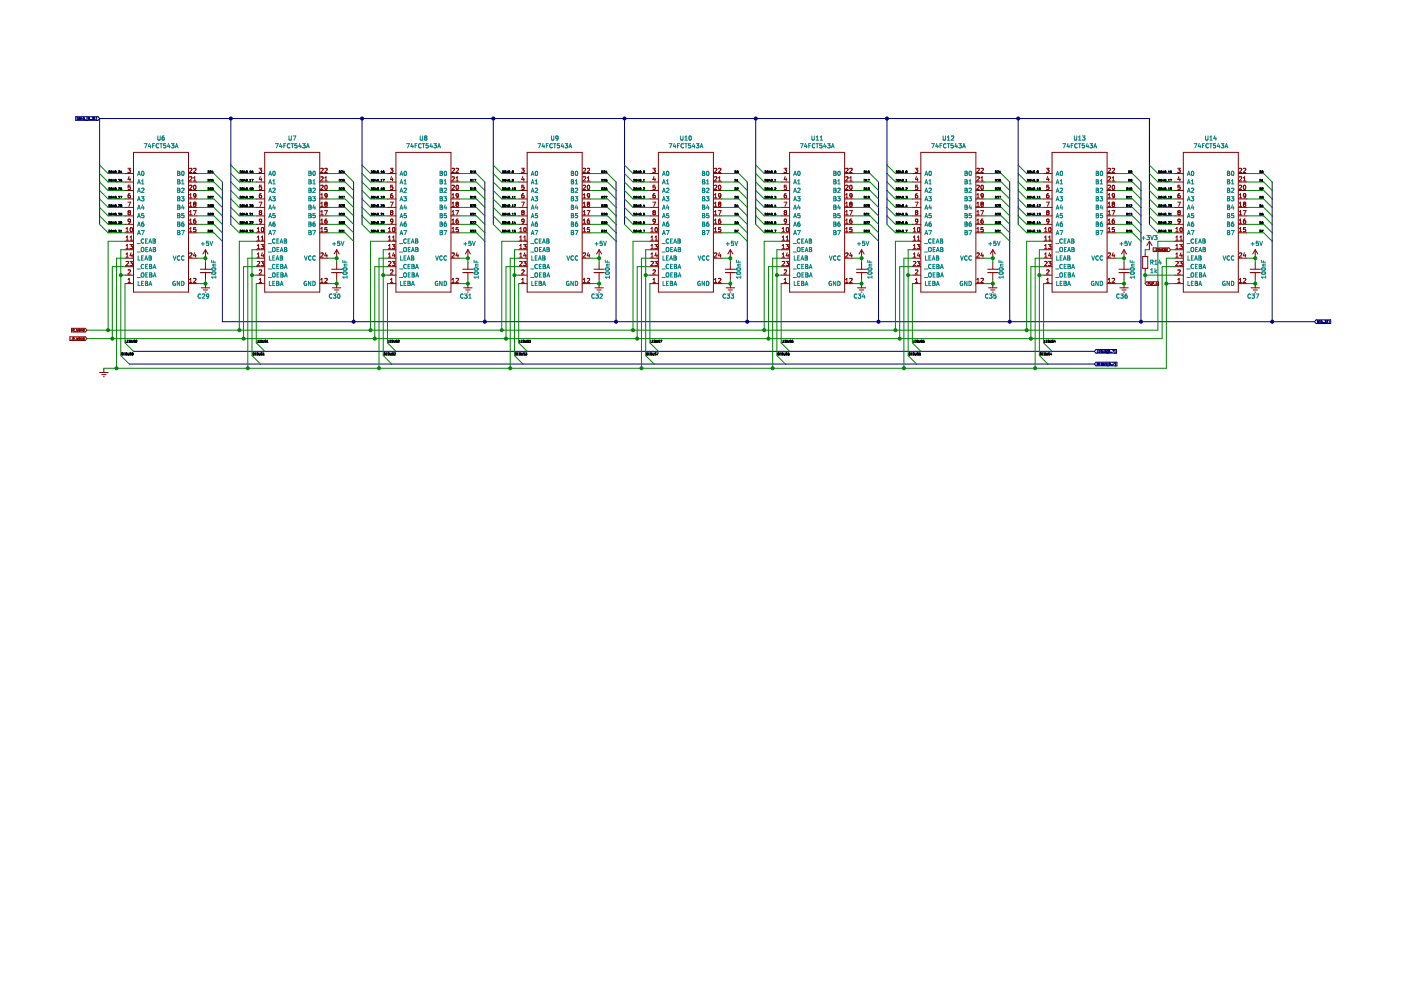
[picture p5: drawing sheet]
<svg xmlns="http://www.w3.org/2000/svg" width="297mm" height="210mm" viewBox="0 0 297 210" stroke-linecap="round" stroke-linejoin="round" font-family="sans-serif">
<path d="M.5 0h296.6v209.9h-296.6z" fill-rule="evenodd" fill="#fff" stroke="#fff" stroke-width=".21"/>
<g fill="none" stroke="#840000" stroke-width=".21">
<path d="M26.5 38.6h1.8M26.5 36.8h1.8M27.1 35.7h.6l-.3 .3 .2 .1v.4h-.5M27.4 37.4l-.3 .7h.6M27.6 37.8v.6M27.6 39.3h-.4l-.1 .4h.5v.4h-.5M28.3 32.3h11.7v29.6h-11.7zM40 38.6h1.8M40 36.8h1.8M40.2 39.4l.3-.1 .2 .2-.6 .7h.6M40.2 35.8l.3-.1 .2 .2-.6 .7h.6M40.2 37.6l.3-.1 .2 .2-.6 .7h.6"/>
<path d="M41 35.8l.4-.1 .2 .2-.6 .7h.6M41 38.4h.6M41 37.7l.3-.2v.9M41.1 39.4l.2-.1a.44 .44 0 0 1 .3 .4 .44 .44 0 0 1-.4 .4l-.2-.3zM54.3 38.6h1.8M54.3 36.8h1.8M54.9 35.7h.6l-.3 .3 .2 .1v.4h-.5M55.2 37.4l-.2 .7h.5M55.4 37.8v.6M55.4 39.3h-.4v.4h.4v.4h-.4M56.1 32.3h11.7v29.6h-11.7zM67.8 38.6h1.8"/>
<path d="M67.8 36.8h1.8M68 35.8l.3-.1 .2 .2-.5 .7h.5M68 39.4l.3-.1 .2 .2-.5 .7h.5M68 37.6l.3-.1 .2 .2-.5 .7h.5M68.9 38.4h.5M68.9 35.8l.3-.1 .2 .2-.6 .7h.6M68.9 37.7l.2-.2v.9M68.9 39.4l.2-.1a.44 .44 0 0 1 .3 .4 .44 .44 0 0 1-.4 .4l-.1-.3zM82.2 38.6h1.7M82.2 36.8h1.7M82.7 35.7h.6l-.3 .3 .3 .1v.4h-.6M83 37.4l-.2 .7h.5"/>
<path d="M83.2 37.8v.6M83.3 39.3h-.5v.4h.4l.1 .4h-.5M83.9 32.3h11.7v29.6h-11.7zM95.6 38.6h1.8M95.6 36.8h1.8M95.8 39.4l.4-.1 .1 .2-.5 .7h.5M95.8 37.6l.4-.1 .1 .2-.5 .7h.5M95.8 35.8l.4-.1 .1 .2-.5 .7h.5M96.7 38.4h.5M96.7 35.8l.3-.1 .2 .2-.6 .7h.6M96.7 37.7l.2-.2v.9M96.8 39.3h.1a.44 .44 0 0 1 .3 .4 .44 .44 0 0 1-.4 .4l-.1-.3z"/>
<path d="M96.8 39.3v.1M110 38.6h1.8M110 36.8h1.8M110.6 35.7h.5l-.3 .3 .3 .1v.4h-.5M110.8 37.4l-.2 .7h.6M111 37.8v.6M111.1 39.3h-.4l-.1 .4h.4l.1 .4h-.5M111.8 32.3h11.6v29.6h-11.6zM123.4 38.6h1.8M123.4 36.8h1.8M123.6 39.4l.4-.1 .2 .2-.6 .7h.6M123.6 37.6l.4-.1 .2 .2-.6 .7h.6"/>
<path d="M123.6 35.8l.4-.1 .2 .2-.6 .7h.6M124.5 38.4h.5M124.5 35.8l.3-.1 .2 .2-.5 .7h.5M124.5 37.7l.3-.2v.9M124.6 39.3h.1a.44 .44 0 0 1 .3 .4 .44 .44 0 0 1-.4 .4l-.1-.3zM124.6 39.3v.1M137.8 38.6h1.8M137.8 36.8h1.8M138.4 35.7h.5l-.2 .3 .2 .1v.4h-.5M138.7 37.4l-.3 .7h.6M138.9 37.8v.6M138.9 39.3h-.4l-.1 .4h.5v.4h-.5"/>
<path d="M139.6 32.3h11.7v29.6h-11.7zM151.3 38.6h1.8M151.3 36.8h1.8M151.5 39.4l.3-.1 .2 .2-.6 .7h.6M151.5 37.6l.3-.1 .2 .2-.6 .7h.6M151.5 35.8l.3-.1 .2 .2-.6 .7h.6M152.3 38.4h.5M152.3 35.8l.4-.1 .1 .2-.5 .7h.5M152.3 37.7l.3-.2v.9M152.4 39.4l.1-.1a.44 .44 0 0 1 .4 .4 .44 .44 0 0 1-.4 .4l-.2-.3zM165.6 38.6h1.8M165.6 36.8h1.8"/>
<path d="M166.2 35.7h.6l-.3 .3 .2 .1v.4h-.5M166.5 37.4l-.2 .7h.5M166.7 37.8v.6M166.7 39.3h-.4v.4h.4v.4h-.4M167.4 32.3h11.7v29.6h-11.7zM179.1 38.6h1.8M179.1 36.8h1.8M179.3 37.6l.3-.1 .2 .2-.5 .7h.5M179.3 35.8l.3-.1 .2 .2-.5 .7h.5M179.3 39.3h.4M179.3 39.3v.1M179.7 39.3l.1 .1"/>
<path d="M179.8 39.4v.3l-.5 .5h.5M180.1 38.4h.6M180.1 35.8l.4-.1 .2 .2-.6 .7h.6M180.1 37.7l.3-.2v.9M180.2 39.4l.2-.1a.44 .44 0 0 1 .3 .4 .44 .44 0 0 1-.4 .4l-.2-.3zM193.4 38.6h1.8M193.4 36.8h1.8M194 35.7h.6l-.3 .3 .3 .1v.4h-.6M194.3 37.4l-.2 .7h.5M194.5 37.8v.6M194.6 39.3h-.5v.4h.4l.1 .4h-.5M195.2 32.3h11.7v29.6h-11.7z"/>
<path d="M206.9 38.6h1.8M206.9 36.8h1.8M207.1 37.6l.4-.1 .1 .2-.5 .7h.5M207.1 35.8l.4-.1 .1 .2-.5 .7h.5M207.2 39.3h.3M207.2 39.3l-.1 .1M207.5 39.3l.1 .1M207.6 39.4v.3l-.5 .5h.5M208 38.4h.5M208 35.8l.3-.1 .2 .2-.6 .7h.6M208 37.7l.2-.2v.9M208.1 39.4l.1-.1a.44 .44 0 0 1 .3 .4 .44 .44 0 0 1-.4 .4l-.1-.3z"/>
<path d="M221.3 38.6h1.8M221.3 36.8h1.8M221.9 35.7h.5l-.3 .3 .3 .1v.4h-.5M222.1 37.4l-.2 .7h.6M222.3 37.8v.6M222.4 39.3h-.5v.4h.4l.1 .4h-.5M223.1 32.3h11.6v29.6h-11.6zM234.7 38.6h1.8M234.7 36.8h1.8M234.9 39.4l.4-.1 .2 .2-.6 .7h.6M234.9 37.6l.4-.1 .2 .2-.6 .7h.6M234.9 35.8l.4-.1 .2 .2-.6 .7h.6"/>
<path d="M235.8 38.4h.5M235.8 35.8l.3-.1 .2 .2-.5 .7h.5M235.8 37.7l.3-.2v.9M235.9 39.4l.1-.1a.44 .44 0 0 1 .3 .4 .44 .44 0 0 1-.4 .4l-.1-.3zM249.1 38.6h1.8M249.1 36.8h1.8M249.7 35.7h.5l-.3 .3 .3 .1v.4h-.5M249.9 37.4l-.2 .7h.6M250.2 37.8v.6M250.2 39.3h-.4l-.1 .4h.5v.4h-.5M250.9 32.3h11.6v29.6h-11.6zM262.5 38.6h1.8"/>
<path d="M262.5 36.8h1.8M262.8 39.4l.3-.1 .2 .2-.6 .7h.6M262.8 37.6l.3-.1 .2 .2-.6 .7h.6M262.8 35.8l.3-.1 .2 .2-.6 .7h.6M263.6 38.4h.5M263.6 35.8l.4-.1 .1 .2-.5 .7h.5M263.6 37.7l.3-.2v.9M263.7 39.4l.1-.1a.44 .44 0 0 1 .3 .4 .44 .44 0 0 1-.4 .4l-.1-.3zM26.5 49.4h1.8M26.5 51.2h1.8M26.5 53h1.8M26.5 54.7h1.8"/>
<path d="M26.5 47.6h1.8M26.5 45.8h1.8M26.5 44h1.8M26.5 42.2h1.8M26.5 58.3h1.8M26.5 40.4h1.8M26.5 56.5h1.8M26.7 49.1h.5M26.7 48.5l.3-.3v.9M26.7 50.3l.3-.3v.9M26.7 52.1l.3-.3v.9M26.7 53.9l.3-.3v.9"/>
<path d="M26.7 50.9h.5M26.7 52.7h.5M26.7 54.5h.5M26.7 55.5l.4-.1 .1 .3-.5 .6h.5M27.1 42.9h.6l-.4 .9M27.1 59.9h.6M27.1 44.8l.2-.1 .4 .1M27.1 57.3l.4-.1 .2 .3-.6 .6h.6M27.1 44.8v.1M27.1 44.9l.2 .1M27.1 59.3l.3-.3v.9M27.3 41.1l-.2 .7 .2 .2 .3-.1v-.5h-.3l-.2 .2"/>
<path d="M27.3 45l-.2 .2 .2 .4 .4-.2-.2-.4M27.3 41.1h.1M27.3 45h.2M27.5 47.3h-.3M27.5 51.8h.6l-.3 .4 .2 .1v.3h-.5M27.5 55.4h.6l-.3 .4h.2v.4h-.5M27.5 47.3h.1M27.6 50.9h.5M27.6 50.3l.2-.3v.9M27.6 41.1h-.3M27.7 48.3l.1-.1a.44 .44 0 0 1 .3 .5 .44 .44 0 0 1-.4 .4l-.1-.3zM27.7 46.8l-.2 .2h-.3v-.5l.3-.1 .2 .2-.2 .7"/>
<path d="M27.7 44.8v.1M27.7 44.9l-.2 .1M27.8 53.6l-.2 .6h.5M28 53.9v.6M40 49.4h1.8M40 54.7h1.8M40 47.6h1.8M40 45.8h1.8M40 44h1.8M40 42.2h1.8M40 40.4h1.8M40.2 49.1h.5"/>
<path d="M40.2 59.9h.5M40.2 41.3l.2-.2v.9M40.2 43.1l.2-.2v.9M40.2 44.9l.2-.2v.9M40.2 46.7l.2-.3v.9M40.2 48.5l.2-.3v.9M40.2 59.3l.2-.3v.9M40.2 53.7l.3-.1 .2 .3-.6 .6h.6M40.2 47.3h.5M40.2 45.6h.5M40.2 43.8h.5M40.2 42h.5"/>
<path d="M41 44.7h.6l-.4 .9M41 59.1l.4-.1 .2 .3-.6 .6h.6M41.2 43.2l-.2-.1 .2-.2 .4 .1-.2 .2M41.2 43.2l-.2 .2 .2 .4 .4-.2-.2-.4M41.2 43.2h.2M41.3 53.6l-.3 .6h.6M41.5 46.4l-.4 .3-.1 .5 .2 .1h.3v-.5h-.3l-.2 .2M41.5 53.9v.6M41.5 48.2h-.4l-.1 .5 .5-.1v.5h-.5M41.6 41.4l-.2 .2h-.3v-.5h.3l.2 .1-.1 .5-.4 .3M43.6 53v1.7M43.6 55.6v1.5"/>
<path d="M43.6 57.8v1.4M43.6 53l-.6 .8M43.6 53l.5 .8M54.3 49.4h1.8M54.3 51.2h1.8M54.3 53h1.8M54.3 54.7h1.8M54.3 47.6h1.8M54.3 45.8h1.8M54.3 44h1.8M54.3 42.2h1.8M54.3 58.3h1.8"/>
<path d="M54.3 40.4h1.8M54.3 56.5h1.8M54.5 49.1h.6M54.5 50.9h.6M54.5 52.7h.6M54.5 54.5h.6M54.5 55.5l.4-.1 .2 .3-.6 .6h.6M54.5 48.5l.3-.3v.9M54.5 50.3l.3-.3v.9M54.5 52.1l.3-.3v.9M54.5 53.9l.3-.3v.9M54.9 42.9h.6l-.4 .9"/>
<path d="M55 59.9h.5M55 44.8l.1-.1 .4 .1M55 57.3l.3-.1 .2 .3-.6 .6h.6M55 44.8v.1M55 44.9l.1 .1M55 59.3l.2-.3v.9M55.1 45l-.1 .2 .1 .4 .4-.2-.2-.4M55.1 45h.2M55.3 47.3h-.2M55.4 51.8h.5l-.3 .4 .3 .1v.3h-.5M55.4 55.4h.5l-.3 .4h.3v.4h-.5M55.4 47.3h-.1"/>
<path d="M55.4 50.9h.5M55.4 41.1l-.4 .2v.5l.1 .2 .3-.1v-.5h-.3l-.1 .2M55.4 50.3l.3-.3v.9M55.5 48.3l.1-.1a.44 .44 0 0 1 .3 .5 .44 .44 0 0 1-.4 .4l-.1-.3zM55.5 46.8l-.2 .2h-.2l-.1-.5 .3-.1 .2 .2-.1 .7M55.5 44.8v.1M55.5 44.9l-.2 .1M55.6 53.6l-.2 .6h.6M55.8 53.9v.6M67.8 49.4h1.8M67.8 54.7h1.8M67.8 47.6h1.8"/>
<path d="M67.8 45.8h1.8M67.8 44h1.8M67.8 42.2h1.8M67.8 40.4h1.8M68 49.1h.5M68 59.9h.5M68 53.7l.3-.1 .2 .3-.5 .6h.5M68 47.3h.5M68 45.6h.5M68 43.8h.5M68 42h.5M68 41.3l.3-.2v.9"/>
<path d="M68 43.1l.3-.2v.9M68 44.9l.3-.2v.9M68 46.7l.3-.3v.9M68 48.5l.3-.3v.9M68 59.3l.3-.3v.9M68.8 44.7h.6l-.4 .9M68.9 59.1l.3-.1 .2 .3-.6 .6h.6M69 43.2l-.1 .2 .1 .4 .4-.2-.2-.4M69 43.2l-.1-.1 .1-.2 .4 .1-.2 .2M69 43.2h.2M69.1 53.6l-.2 .6h.5M69.3 46.4l-.4 .3v.5l.1 .1h.3v-.5h-.3l-.1 .2"/>
<path d="M69.3 53.9v.6M69.3 48.2h-.4v.5l.4-.1v.5h-.4M69.4 41.4l-.2 .2h-.3v-.5h.3l.2 .1-.1 .5-.4 .3M71.4 53v1.7M71.4 55.6v1.5M71.4 57.8v1.4M71.4 53l-.6 .8M71.4 53l.5 .8M82.2 49.4h1.7M82.2 51.2h1.7M82.2 53h1.7M82.2 54.7h1.7"/>
<path d="M82.2 47.6h1.7M82.2 45.8h1.7M82.2 44h1.7M82.2 42.2h1.7M82.2 58.3h1.7M82.2 40.4h1.7M82.2 56.5h1.7M82.4 49.1h.5M82.4 50.9h.5M82.4 52.7h.5M82.4 54.5h.5M82.4 55.5l.3-.1 .2 .3-.6 .6h.6"/>
<path d="M82.4 48.5l.2-.3v.9M82.4 50.3l.2-.3v.9M82.4 52.1l.2-.3v.9M82.4 53.9l.2-.3v.9M82.7 42.9h.6l-.3 .9M82.8 59.9h.5M82.8 44.8l.2-.1 .3 .1M82.8 57.3l.3-.1 .2 .3-.6 .6h.6M82.8 44.8v.1M82.8 44.9l.2 .1M82.8 59.3l.2-.3v.9M83 45l-.2 .2 .2 .4 .3-.2-.2-.4"/>
<path d="M83 45h.1M83.2 51.8h.5l-.3 .4 .3 .1v.3h-.5M83.2 55.4h.5l-.3 .4h.3v.4h-.5M83.2 50.9h.5M83.2 41.1l-.4 .2v.5l.2 .2 .3-.1-.1-.5h-.2l-.2 .2M83.2 50.3l.3-.3v.9M83.3 48.3l.1-.1a.44 .44 0 0 1 .4 .5 .44 .44 0 0 1-.5 .4l-.1-.3zM83.3 46.8l-.2 .2h-.2l-.1-.5 .3-.1 .2 .2v.5l-.4 .2M83.3 44.8v.1M83.3 44.9l-.2 .1M83.4 53.6l-.2 .6h.6M83.6 53.9v.6"/>
<path d="M95.6 49.4h1.8M95.6 54.7h1.8M95.6 47.6h1.8M95.6 45.8h1.8M95.6 44h1.8M95.6 42.2h1.8M95.6 40.4h1.8M95.8 49.1h.5M95.8 59.9h.5M95.8 53.7l.4-.1 .1 .3-.5 .6h.5M95.8 47.3h.5M95.8 45.6h.5"/>
<path d="M95.8 43.8h.5M95.8 42h.5M95.8 41.3l.3-.2v.9M95.8 43.1l.3-.2v.9M95.8 44.9l.3-.2v.9M95.8 46.7l.3-.3v.9M95.8 48.5l.3-.3v.9M95.8 59.3l.3-.3v.9M96.6 44.7h.6l-.3 .9M96.7 59.1l.3-.1 .2 .3-.6 .6h.6M96.9 43.2l-.2 .2 .2 .4 .3-.2-.2-.4M96.9 43.2l-.2-.1 .2-.2 .3 .1-.2 .2"/>
<path d="M96.9 43.2h.1M96.9 53.6l-.2 .6h.5M97.1 46.4l-.4 .3v.5l.2 .1h.3l-.1-.5h-.2l-.2 .2M97.1 53.9v.6M97.2 48.2h-.5v.5l.4-.1 .1 .5h-.5M97.2 41.4l-.2 .2h-.2l-.1-.5h.3l.2 .1v.5l-.4 .3M99.2 53v1.7M99.2 55.6v1.5M99.2 57.8v1.4M99.2 53l-.5 .8M99.2 53l.5 .8M110 49.4h1.8"/>
<path d="M110 51.2h1.8M110 53h1.8M110 54.7h1.8M110 47.6h1.8M110 45.8h1.8M110 44h1.8M110 42.2h1.8M110 58.3h1.8M110 40.4h1.8M110 56.5h1.8M110.2 49.1h.5M110.2 50.9h.5"/>
<path d="M110.2 52.7h.5M110.2 54.5h.5M110.2 55.5l.3-.1 .2 .3-.6 .6h.6M110.2 52.1l.2-.3v.9M110.2 48.5l.2-.3v.9M110.2 50.3l.2-.3v.9M110.2 53.9l.2-.3v.9M110.6 42.9h.6l-.4 .9M110.6 59.9h.5M110.6 44.8l.2-.1 .3 .1M110.6 57.3l.4-.1 .1 .3-.5 .6h.5M110.6 44.8v.1"/>
<path d="M110.6 44.9l.2 .1M110.6 59.3l.3-.3v.9M110.8 45l-.2 .2 .2 .4 .3-.2-.1-.4M110.8 45h.2M111 51.8h.6l-.3 .4 .2 .1v.3h-.5M111 55.4h.6l-.3 .4h.2v.4h-.5M111 50.9h.6M111 41.1l-.3 .2-.1 .5 .2 .2 .3-.1-.1-.5h-.2l-.2 .2M111 50.3l.3-.3v.9M111.1 48.3l.2-.1a.44 .44 0 0 1 .3 .5 .44 .44 0 0 1-.4 .4l-.2-.3zM111.1 46.8l-.1 .2h-.3v-.5l.3-.1 .1 .2v.5l-.4 .2M111.1 44.8v.1"/>
<path d="M111.1 44.9l-.1 .1M111.3 53.6l-.3 .6h.6M111.5 53.9v.6M123.4 49.4h1.8M123.4 54.7h1.8M123.4 47.6h1.8M123.4 45.8h1.8M123.4 44h1.8M123.4 42.2h1.8M123.4 40.4h1.8M123.6 49.1h.6M123.6 59.9h.6"/>
<path d="M123.6 53.7l.4-.1 .2 .3-.6 .6h.6M123.6 47.3h.6M123.6 45.6h.6M123.6 43.8h.6M123.6 42h.6M123.6 41.3l.3-.2v.9M123.6 43.1l.3-.2v.9M123.6 44.9l.3-.2v.9M123.6 46.7l.3-.3v.9M123.6 48.5l.3-.3v.9M123.6 59.3l.3-.3v.9M124.5 44.7h.6l-.4 .9"/>
<path d="M124.5 59.1l.3-.1 .2 .3-.5 .6h.5M124.7 43.2l-.2 .2 .2 .4 .3-.2-.2-.4M124.7 43.2l-.2-.1 .2-.2 .3 .1-.2 .2M124.7 43.2h.1M124.7 53.6l-.2 .6h.6M124.9 46.4l-.4 .3v.5l.2 .1h.3l-.1-.5h-.2l-.2 .2M124.9 53.9v.6M125 48.2h-.5v.5l.4-.1 .1 .5h-.5M125 41.4l-.2 .2h-.2l-.1-.5h.3l.2 .1v.5l-.4 .3M127 53l-.5 .8M127 53v1.7M127 55.6v1.5"/>
<path d="M127 57.8v1.4M127 53l.6 .8M137.8 49.4h1.8M137.8 51.2h1.8M137.8 53h1.8M137.8 54.7h1.8M137.8 47.6h1.8M137.8 45.8h1.8M137.8 44h1.8M137.8 42.2h1.8M137.8 58.3h1.8M137.8 40.4h1.8"/>
<path d="M137.8 56.5h1.8M138 49.1h.5M138 50.9h.5M138 52.7h.5M138 54.5h.5M138 55.5l.4-.1 .1 .3-.5 .6h.5M138 52.1l.3-.3v.9M138 48.5l.3-.3v.9M138 50.3l.3-.3v.9M138 53.9l.3-.3v.9M138.4 42.9h.6l-.4 .9M138.4 59.9h.5"/>
<path d="M138.4 44.8l.2-.1 .3 .1M138.4 57.3l.4-.1 .1 .3-.5 .6h.5M138.4 44.8v.1M138.4 44.9l.2 .1M138.4 59.3l.3-.3v.9M138.6 45l-.2 .2 .2 .4 .3-.2-.1-.4M138.6 45h.2M138.8 51.8h.6l-.3 .4 .2 .1v.3h-.5M138.8 55.4h.6l-.3 .4h.2v.4h-.5M138.9 50.9h.5M138.9 41.1l-.4 .2-.1 .5 .2 .2 .3-.1v-.5h-.3l-.2 .2M138.9 50.3l.2-.3v.9"/>
<path d="M138.9 48.3l.2-.1a.44 .44 0 0 1 .3 .5 .44 .44 0 0 1-.4 .4l-.1-.3zM138.9 46.8l-.1 .2h-.3v-.5l.3-.1 .1 .2v.5l-.4 .2M138.9 44.8v.1M138.9 44.9l-.1 .1M139.1 53.6l-.2 .6h.5M139.3 53.9v.6M151.3 49.4h1.8M151.3 54.7h1.8M151.3 47.6h1.8M151.3 45.8h1.8M151.3 44h1.8M151.3 42.2h1.8"/>
<path d="M151.3 40.4h1.8M151.5 49.1h.5M151.5 59.9h.5M151.5 53.7l.3-.1 .2 .3-.6 .6h.6M151.5 47.3h.5M151.5 45.6h.5M151.5 43.8h.5M151.5 42h.5M151.5 41.3l.2-.2v.9M151.5 43.1l.2-.2v.9M151.5 44.9l.2-.2v.9M151.5 46.7l.2-.3v.9"/>
<path d="M151.5 48.5l.2-.3v.9M151.5 59.3l.2-.3v.9M152.3 44.7h.6l-.4 .9M152.3 59.1l.4-.1 .1 .3-.5 .6h.5M152.4 41.1v.4M152.4 47.3h.1M152.4 46.9l-.1 .1M152.4 41.5v.1M152.4 46.8h.3l.1 .2v.3h-.4M152.4 41.1h.3l.1 .1v.5l-.4 .3M152.4 46.8v.1M152.4 43.3h.1"/>
<path d="M152.4 41.1h.1M152.5 43.2l-.2-.1 .2-.2 .3 .1-.1 .2M152.5 43.2h.2M152.5 43.2l-.1 .1M152.5 53.6l-.2 .6h.6M152.7 43.2l.1 .2-.1 .4-.3-.1v-.4M152.8 46.4l-.4 .3v.6M152.8 53.9v.6M152.8 48.2h-.4l-.1 .5 .5-.1v.5h-.5M152.8 41.4l-.1 .2h-.3M154.8 53l-.5 .8M154.8 53v1.7"/>
<path d="M154.8 55.6v1.5M154.8 57.8v1.4M154.8 53l.6 .8M165.6 49.4h1.8M165.6 51.2h1.8M165.6 53h1.8M165.6 54.7h1.8M165.6 47.6h1.8M165.6 45.8h1.8M165.6 44h1.8M165.6 42.2h1.8M165.6 58.3h1.8"/>
<path d="M165.6 40.4h1.8M165.6 56.5h1.8M165.8 49.1h.5M165.8 50.9h.5M165.8 52.7h.5M165.8 54.5h.5M165.8 55.5l.4-.1 .1 .3-.5 .6h.5M165.8 48.5l.3-.3v.9M165.8 50.3l.3-.3v.9M165.8 52.1l.3-.3v.9M165.8 53.9l.3-.3v.9M166.2 42.9h.6l-.4 .9"/>
<path d="M166.3 59.9h.5M166.3 44.8l.1-.1 .4 .1M166.3 57.3l.3-.1 .2 .3-.6 .6h.6M166.3 44.8v.1M166.3 44.9l.1 .1M166.3 59.3l.2-.3v.9M166.4 45l-.1 .2 .1 .4 .4-.2-.2-.4M166.4 45h.2M166.6 51.8h.6l-.3 .4 .3 .1v.3h-.6M166.6 55.4h.6l-.3 .4h.3v.4h-.6M166.7 50.9h.5M166.7 41.1l-.4 .2v.5l.1 .2 .3-.1v-.5h-.3l-.1 .2"/>
<path d="M166.7 50.3l.2-.3v.9M166.8 48.3l.1-.1a.44 .44 0 0 1 .3 .5 .44 .44 0 0 1-.4 .4l-.1-.3zM166.8 46.8l-.2 .2h-.3v-.5l.3-.1 .2 .2-.1 .5-.4 .2M166.8 44.8v.1M166.8 44.9l-.2 .1M166.9 53.6l-.2 .6h.5M167.1 53.9v.6M179.1 49.4h1.8M179.1 54.7h1.8M179.1 47.6h1.8M179.1 45.8h1.8M179.1 44h1.8"/>
<path d="M179.1 42.2h1.8M179.1 40.4h1.8M179.3 49.1h.5M179.3 59.9h.5M179.3 47.3h.5M179.3 45.6h.5M179.3 43.8h.5M179.3 42h.5M179.3 41.3l.3-.2v.9M179.3 43.1l.3-.2v.9M179.3 44.9l.3-.2v.9M179.3 46.7l.3-.3v.9"/>
<path d="M179.3 48.5l.3-.3v.9M179.3 59.3l.3-.3v.9M179.3 53.7h.4M179.3 53.7h.1M179.7 53.7h.1M179.8 53.7v.3l-.5 .5h.5M180.1 44.7h.6l-.4 .9M180.1 59.1l.4-.1 .2 .3-.6 .6h.6M180.2 41.1v.4M180.2 47.3h.1M180.2 46.9l-.1 .1M180.2 41.5v.1"/>
<path d="M180.2 46.8h.3l.2 .2-.1 .3h-.4M180.2 41.1h.4l.1 .5M180.2 46.8v.1M180.2 43.3h.1M180.2 41.1h.1M180.3 43.2l-.2-.1 .2-.2 .4 .1-.2 .2M180.3 43.2h.2M180.3 43.2l-.1 .1M180.4 53.6l-.3 .6h.6M180.5 43.2l.2 .2-.2 .4-.3-.1v-.4M180.6 46.4l-.4 .3v.6M180.6 53.9v.6"/>
<path d="M180.6 48.2h-.4l-.1 .5 .5-.1v.5h-.5M180.6 41.5l-.4 .1M180.7 41.6l-.2 .3-.3 .1M180.7 41.4l-.1 .1M182.7 53v1.7M182.7 55.6v1.5M182.7 57.8v1.4M182.7 53l-.6 .8M182.7 53l.5 .8M193.4 49.4h1.8M193.4 51.2h1.8M193.4 53h1.8"/>
<path d="M193.4 54.7h1.8M193.4 47.6h1.8M193.4 45.8h1.8M193.4 44h1.8M193.4 42.2h1.8M193.4 58.3h1.8M193.4 40.4h1.8M193.4 56.5h1.8M193.7 49.1h.5M193.7 50.9h.5M193.7 52.7h.5M193.7 54.5h.5"/>
<path d="M193.7 55.5l.3-.1 .2 .3-.6 .6h.6M193.7 48.5l.2-.3v.9M193.7 50.3l.2-.3v.9M193.7 52.1l.2-.3v.9M193.7 53.9l.2-.3v.9M194 42.9h.6l-.3 .9M194.1 59.9h.5M194.1 44.8l.2-.1 .3 .1M194.1 57.3l.3-.1 .2 .3-.6 .6h.6M194.1 44.8v.1M194.1 44.9l.2 .1M194.1 59.3l.2-.3v.9"/>
<path d="M194.3 45l-.2 .2 .2 .4 .3-.2-.2-.4M194.3 45h.1M194.5 51.8h.5l-.3 .4 .3 .1v.3h-.5M194.5 55.4h.5l-.3 .4h.3v.4h-.5M194.5 50.9h.5M194.5 41.1l-.4 .2v.5l.2 .2 .3-.1-.1-.5h-.2l-.2 .2M194.5 50.3l.3-.3v.9M194.6 48.3l.1-.1a.44 .44 0 0 1 .3 .5 .44 .44 0 0 1-.4 .4l-.1-.3zM194.6 46.8l-.2 .2h-.2l-.1-.5 .3-.1 .2 .2v.5l-.4 .2M194.6 44.8v.1M194.6 44.9l-.2 .1M194.7 53.6l-.2 .6h.6"/>
<path d="M194.9 53.9v.6M206.9 49.4h1.8M206.9 54.7h1.8M206.9 47.6h1.8M206.9 45.8h1.8M206.9 44h1.8M206.9 42.2h1.8M206.9 40.4h1.8M207.1 49.1h.5M207.1 59.9h.5M207.1 47.3h.5M207.1 45.6h.5"/>
<path d="M207.1 43.8h.5M207.1 42h.5M207.1 41.3l.3-.2v.9M207.1 43.1l.3-.2v.9M207.1 44.9l.3-.2v.9M207.1 46.7l.3-.3v.9M207.1 48.5l.3-.3v.9M207.1 59.3l.3-.3v.9M207.2 53.7h.3M207.2 53.7h-.1M207.5 53.7h.1M207.6 53.7v.3l-.5 .5h.5"/>
<path d="M207.9 44.7h.6l-.4 .9M208 59.1l.3-.1 .2 .3-.6 .6h.6M208 46.8h.4v.5h-.3zM208 41.1h.4v.4l-.3 .1zM208 46.9v.1M208.1 43.2l-.1 .2 .1 .4 .4-.2-.2-.4M208.1 43.2l-.1-.1 .1-.2 .4 .1-.2 .2M208.1 43.2h.2M208.2 53.6l-.2 .6h.5M208.4 46.4l-.3 .1-.1 .3M208.4 53.9v.6M208.4 48.2h-.4v.5l.4-.1v.5h-.4"/>
<path d="M208.5 41.6l-.2 .3-.2 .1M208.5 41.4l-.1 .1M210.5 53v1.7M210.5 55.6v1.5M210.5 57.8v1.4M210.5 53l-.5 .8M210.5 53l.5 .8M221.3 49.4h1.8M221.3 51.2h1.8M221.3 53h1.8M221.3 54.7h1.8M221.3 47.6h1.8"/>
<path d="M221.3 45.8h1.8M221.3 44h1.8M221.3 42.2h1.8M221.3 58.3h1.8M221.3 40.4h1.8M221.3 56.5h1.8M221.5 49.1h.5M221.5 50.9h.5M221.5 52.7h.5M221.5 54.5h.5M221.5 55.5l.3-.1 .2 .3-.6 .6h.6M221.5 52.1l.2-.3v.9"/>
<path d="M221.5 48.5l.2-.3v.9M221.5 50.3l.2-.3v.9M221.5 53.9l.2-.3v.9M221.9 42.9h.6l-.4 .9M221.9 59.9h.5M221.9 44.8l.2-.1 .3 .1M221.9 57.3l.3-.1 .2 .3-.5 .6h.5M221.9 44.8v.1M221.9 44.9l.2 .1M221.9 59.3l.3-.3v.9M222.1 45l-.2 .2 .2 .4 .3-.2-.2-.4M222.1 45h.1"/>
<path d="M222.3 51.8h.5l-.3 .4 .3 .1v.3h-.5M222.3 55.4h.5l-.3 .4h.3v.4h-.5M222.3 50.9h.5M222.3 41.1l-.4 .2v.5l.2 .2 .3-.1-.1-.5h-.2l-.2 .2M222.3 50.3l.3-.3v.9M222.4 48.3l.1-.1a.44 .44 0 0 1 .4 .5 .44 .44 0 0 1-.4 .4l-.2-.3zM222.4 46.8l-.2 .2h-.2l-.1-.5 .3-.1 .2 .2v.5l-.4 .2M222.4 44.8v.1M222.4 44.9l-.2 .1M222.5 53.6l-.2 .6h.6M222.8 53.9v.6M234.7 49.4h1.8"/>
<path d="M234.7 54.7h1.8M234.7 47.6h1.8M234.7 45.8h1.8M234.7 44h1.8M234.7 42.2h1.8M234.7 40.4h1.8M234.9 49.1h.6M234.9 59.9h.6M234.9 53.7l.4-.1 .2 .3-.6 .6h.6M234.9 47.3h.6M234.9 45.6h.6M234.9 43.8h.6"/>
<path d="M234.9 42h.6M234.9 41.3l.3-.2v.9M234.9 43.1l.3-.2v.9M234.9 44.9l.3-.2v.9M234.9 46.7l.3-.3v.9M234.9 48.5l.3-.3v.9M234.9 59.3l.3-.3v.9M235.8 44.7h.5l-.3 .9M235.8 59.1l.3-.1 .2 .3-.5 .6h.5M235.8 46.8v.5h.4M235.8 46.9v.1M236 43.2l-.2 .2 .2 .4 .3-.1v-.4"/>
<path d="M236 43.2l-.2-.1 .2-.2 .3 .1-.2 .2M236 43.2h.1M236 53.6l-.2 .6h.5M236.1 43.2l.1 .1M236.2 46.4l-.2 .1-.2 .3M236.2 46.8l-.4 .1M236.2 41.1h-.2l-.2 .1 .1 .4h.3M236.2 46.8l.1 .1M236.2 43.3h.1M236.2 41.1h.1M236.2 53.9v.6M236.3 48.2h-.5v.5l.4-.1 .1 .5h-.5"/>
<path d="M236.3 41.1v.6l-.4 .3M236.3 46.9v.4M236.3 47.3h-.1M236.3 41.5l-.1 .1M236.3 41.4v.1M238.3 53v1.7M238.3 55.6v1.5M238.3 57.8v1.4M238.3 53l-.5 .8M238.3 53l.6 .8M242.3 54.4h1v2.5h-1zM242.8 53.8v.6"/>
<path d="M242.8 56.9v.5M243.1 59.7h2.5v.8h-2.5l-.3-.4zM243.7 51.2l-.5 .9M243.7 51.2v1.8M243.7 51.2l.5 .9M243.9 59.9v.4M244.1 59.9v.4l-.2 .1M244.5 52.6h3.4l.3 .4-.3 .3h-3.4zM244.5 59.9h-.2v.5M244.5 59.9l.1 .1M244.6 60v.1M244.7 53.2h.3"/>
<path d="M245.1 52.7l.3 .2-.2 .3zM245.2 59.9l-.1 .3h.3M245.6 53.2v-.5l.1 .4 .2-.4v.5M246 53.2l.2-.5 .1 .5M246.1 53.1h.2M246.7 52.8h-.2l-.1 .1 .1 .3 .2-.1M247.1 52.7l-.2 .2v.2l.2 .1M247.1 52.7v.1M247.1 53.2h.1M247.1 52.8v.4M247.4 53h.1M247.6 52.7h-.2v.5h.2"/>
<path d="M249.1 49.4h1.8M249.1 51.2h1.8M249.1 53h1.8M249.1 54.7h1.8M249.1 47.6h1.8M249.1 45.8h1.8M249.1 44h1.8M249.1 42.2h1.8M249.1 58.3h1.8M249.1 40.4h1.8M249.1 56.5h1.8M249.3 49.1h.5"/>
<path d="M249.3 50.9h.5M249.3 52.7h.5M249.3 54.5h.5M249.3 55.5l.3-.1 .2 .3-.5 .6h.5M249.3 52.1l.3-.3v.9M249.3 48.5l.3-.3v.9M249.3 50.3l.3-.3v.9M249.3 53.9l.3-.3v.9M249.7 42.9h.6l-.4 .9M249.7 59.9h.5M249.7 44.8l.2-.1 .3 .1M249.7 57.3l.4-.1 .1 .3-.5 .6h.5"/>
<path d="M249.7 44.8v.1M249.7 44.9l.2 .1M249.7 59.3l.3-.3v.9M249.9 45l-.2 .2 .2 .4 .3-.2-.1-.4M249.9 45h.2M250.1 51.8h.6l-.3 .4 .2 .1v.3h-.5M250.1 55.4h.6l-.3 .4h.2v.4h-.5M250.2 50.9h.5M250.2 41.1l-.4 .2-.1 .5 .2 .2 .3-.1v-.5h-.3l-.2 .2M250.2 50.3l.2-.3v.9M250.2 48.3l.2-.1a.44 .44 0 0 1 .3 .5 .44 .44 0 0 1-.4 .4l-.1-.3zM250.2 46.8l-.1 .2h-.3v-.5l.3-.1 .1 .2v.5l-.4 .2"/>
<path d="M250.2 44.8v.1M250.2 44.9l-.1 .1M250.4 53.6l-.2 .6h.5M250.6 53.9v.6M262.5 49.4h1.8M262.5 54.7h1.8M262.5 47.6h1.8M262.5 45.8h1.8M262.5 44h1.8M262.5 42.2h1.8M262.5 40.4h1.8M262.8 49.1h.5"/>
<path d="M262.8 59.9h.5M262.8 53.7l.3-.1 .2 .3-.6 .6h.6M262.8 47.3h.5M262.8 45.6h.5M262.8 43.8h.5M262.8 42h.5M262.8 41.3l.2-.2v.9M262.8 43.1l.2-.2v.9M262.8 44.9l.2-.2v.9M262.8 46.7l.2-.3v.9M262.8 48.5l.2-.3v.9M262.8 59.3l.2-.3v.9"/>
<path d="M263.6 44.7h.6l-.4 .9M263.6 59.1l.4-.1 .1 .3-.5 .6h.5M263.8 43.2l-.2 .2 .2 .4 .3-.1v-.4M263.8 43.2l-.2-.1 .2-.2 .3 .1-.1 .2M263.8 43.2h.2M263.8 53.6l-.2 .6h.6M264 43.2v.1M264 46.4l-.2 .1-.2 .3 .1 .5h.3M264 46.8h-.2l-.2 .2M264 41.1h-.2l-.2 .1 .1 .4h.3M264 46.8l.1 .1M264 43.3h.1"/>
<path d="M264 41.1h.1M264 53.9v.6M264.1 48.2h-.4l-.1 .5 .4-.1 .1 .5h-.5M264.1 41.1v.6l-.4 .3M264.1 46.9v.4M264.1 47.3h-.1M264.1 41.5l-.1 .1M264.1 41.4v.1M266.1 53v1.7M266.1 55.6v1.5M266.1 57.8v1.4M266.1 53l-.5 .8"/>
<path d="M266.1 53l.6 .8M14.8 71.4h3.3l.3 .4-.3 .4h-3.3zM15 72.1h.3M15.2 69.6h2.9l.3 .4-.3 .4h-2.9zM15.4 71.8h.2M15.4 70h.2M15.6 71.8l.1 .2M15.6 70l.1 .2M15.6 69.8h-.2v.4M15.6 71.6h-.2v.4M15.6 71.6h.1M15.6 69.8h.1"/>
<path d="M15.7 71.6v.2M15.7 69.8v.1M15.7 71.8h-.1M15.7 70h-.1M15.7 70h.1M15.7 69.9v.1M15.8 72.1h.3M15.8 70.3h.3M16.2 71.6l.1 .4 .1-.3 .1 .3 .1-.4M16.2 69.8l.1 .4 .1-.3 .1 .3 .1-.4M16.8 70.2h.1M16.8 71.6h.1"/>
<path d="M16.8 72h.1M16.8 71.6l-.1 .2 .1 .2M16.8 69.8v.4M16.8 69.8h.1M16.9 71.6l.1 .2-.1 .2M16.9 69.8l.1 .4M16.9 70.2h.1M17 70.2h-.1M17.3 71.6l-.1 .3h.2M17.3 69.8l-.1 .3h.2M17.4 69.9v.3M17.4 71.7v.3"/>
<path d="M17.6 71.6l.1 .4M17.6 69.8l.1 .4M17.6 69.8h.1M17.6 71.6h.1M17.7 71.6h-.1M17.7 71.6h.1M17.7 69.8h-.1M17.7 69.8h.1M17.8 71.6v.4M17.8 69.8v.4M17.8 72h-.1M17.8 70.2h-.1"/>
<path d="M17.8 70.2h.1M21.1 79h1.8M21.6 79.4h.9M21.9 79.9h.2M22 78.1v.9M26.5 60.1h1.8M40 60.1h1.8M42.7 61h1.8M43.1 61.5h.9M43.5 61.9h.1M43.6 60.1v.9M54.3 60.1h1.8"/>
<path d="M67.8 60.1h1.8M70.5 61h1.8M70.9 61.5h.9M71.3 61.9h.2M71.4 60.1v.9M82.2 60.1h1.7M95.6 60.1h1.8M98.3 61h1.8M98.8 61.5h.9M99.1 61.9h.2M99.2 60.1v.9M110 60.1h1.8"/>
<path d="M123.4 60.1h1.8M126.1 61h1.8M126.6 61.5h.9M126.9 61.9h.2M127 60.1v.9M137.8 60.1h1.8M151.3 60.1h1.8M154 61h1.7M154.4 61.5h.9M154.8 61.9h.1M154.8 60.1v.9M165.6 60.1h1.8"/>
<path d="M179.1 60.1h1.8M181.8 61h1.8M182.2 61.5h.9M182.6 61.9h.2M182.7 60.1v.9M193.4 60.1h1.8M206.9 60.1h1.8M209.6 61h1.8M210 61.5h.9M210.4 61.9h.2M210.5 60.1v.9M221.3 60.1h1.8"/>
<path d="M234.7 60.1h1.8M237.4 61h1.8M237.9 61.5h.9M238.2 61.9h.2M238.3 60.1v.9M243.4 60.2l.2-.1v-.1l-.2-.1v.5M243.9 60.3v.1M244.5 60.1l-.2 .1M244.6 60.1h-.1M244.7 60.4h.3M245.3 60.1v.3M249.1 60.1h1.8"/>
<path d="M262.5 60.1h1.8M265.2 61h1.8M265.7 61.5h.9M266 61.9h.2M266.1 60.1v.9"/>
</g>
<g fill="none" stroke="#008484" stroke-width=".21">
<path d="M29.2 37.2l.3-.9 .3 .9M29.2 39l.3-.9 .3 .9M29.2 36.9h.5M29.2 38.7h.5M30 40l.4-.1 .1 .3-.5 .6h.5M30 39h.5M30 38.4l.3-.3v.9M30.1 36.4l.1-.1a.44 .44 0 0 1 .3 .5 .44 .44 0 0 1-.4 .4l-.1-.3zM30.6 30.5h.6l-.4 .9M31.7 30.4l-.2 .7h.5M31.9 30.8v.6M32.4 30.9h.3"/>
<path d="M32.8 30.5h-.4v.9M33.5 28.8v.7l.1 .2 .4-.2v-.7M33.6 30.5a.4 .4 0 0 0-.5 .4 .4 .4 0 0 0 .5 .4M33.9 30.5h.5M34.2 30.5v.9M34.8 28.8l-.4 .2-.1 .5 .2 .2 .3-.1v-.4h-.3l-.2 .1M35.1 30.5h-.4v.4l.4-.1v.5h-.4M35.7 30.4l-.2 .7h.6M36 30.8v.6M36.3 30.5h.6l-.3 .3 .2 .1v.4h-.5M37.1 31.4l.3-.9 .3 .9M37.2 31.1h.5"/>
<path d="M37.7 36.3l.4 .2-.1 .2 .2 .3-.2 .2h-.3zM37.7 38.5h.3M37.7 36.7h.3M38 38.5l.1-.3-.4-.1v.9h.4v-.4M38 38.5l.1 .1M38.1 38.6h.1M38.5 40l.4-.1 .1 .3-.5 .6h.5M38.5 39h.5M38.5 38.4l.3-.3v.9M38.6 36.4l.1-.1a.44 .44 0 0 1 .3 .5 .44 .44 0 0 1-.4 .4l-.1-.3zM57 37.2l.3-.9 .3 .9M57 39l.3-.9 .3 .9"/>
<path d="M57.1 36.9h.4M57.1 38.7h.4M57.8 40l.4-.1 .1 .3-.5 .6h.5M57.8 39h.5M57.8 38.4l.3-.3v.9M57.9 36.4l.1-.1a.44 .44 0 0 1 .4 .5 .44 .44 0 0 1-.4 .4l-.2-.3zM58.4 30.5h.6l-.4 .9M59.5 30.4l-.2 .7h.5M59.7 30.8v.6M60.2 30.9h.3M60.6 30.5h-.4v.9M61.3 28.8v.7l.1 .2 .4-.2v-.7"/>
<path d="M61.5 30.5a.4 .4 0 0 0-.6 .4 .4 .4 0 0 0 .6 .4M61.7 30.5h.5M62 30.5v.9M62.1 28.8h.6l-.4 .9M63 30.5h-.5v.4l.4-.1 .1 .5h-.5M63.6 30.4l-.3 .7h.6M63.8 30.8v.6M64.2 30.5h.5l-.3 .3 .3 .1v.4h-.5M65 31.4l.3-.9 .3 .9M65.1 31.1h.4M65.5 39.9l.5 .2-.2 .2 .2 .3-.2 .2h-.3zM65.5 38.5h.3"/>
<path d="M65.5 36.3l.5 .2-.2 .2 .2 .3-.2 .2h-.3zM65.5 36.7h.3M65.9 38.1h-.4v.9l.5-.1v-.2l-.2-.2M65.9 38.1v.1M65.9 38.2l-.1 .3M66.3 40l.4-.1 .1 .3-.5 .6h.5M66.3 39h.5M66.3 38.4l.3-.3v.9M66.4 36.4l.1-.1a.44 .44 0 0 1 .4 .5 .44 .44 0 0 1-.4 .4l-.2-.3zM84.8 37.2l.3-.9 .3 .9M84.8 39l.3-.9 .3 .9M84.9 36.9h.4"/>
<path d="M84.9 38.7h.4M85.7 40l.3-.1 .2 .3-.6 .6h.6M85.7 39h.5M85.7 38.4l.2-.3v.9M85.7 36.4l.2-.1a.44 .44 0 0 1 .3 .5 .44 .44 0 0 1-.4 .4l-.1-.3zM86.2 30.5h.6l-.4 .9M87.3 30.4l-.2 .7h.6M87.5 30.8v.6M88 30.9h.3M88.4 30.5h-.4v.9M89.1 28.8v.7l.2 .2 .3-.2v-.7M89.3 30.5a.4 .4 0 0 0-.6 .4 .4 .4 0 0 0 .6 .4"/>
<path d="M89.5 30.5h.6M89.8 30.5v.9M90 28.9l.2 .3M90.1 28.9h.4l-.2 .3M90.1 28.9h-.1M90.2 29.2l-.2 .2 .2 .3 .3-.2-.2-.3M90.2 29.2h.1M90.8 30.5h-.4l-.1 .4 .4-.1 .1 .5h-.5M91.4 30.4l-.2 .7h.5M91.6 30.8v.6M92 30.5h.5l-.3 .3 .3 .1v.4h-.5M92.8 31.4l.3-.9 .3 .9"/>
<path d="M92.9 31.1h.4M93.3 39.9l.5 .2-.2 .2 .2 .3-.2 .2h-.3zM93.3 38.5h.3M93.3 36.3l.5 .2-.2 .2 .2 .3-.2 .2h-.3zM93.3 36.7h.3M93.7 38.1h-.4v.9l.5-.1v-.2l-.2-.2M93.7 38.1v.1M93.7 38.2l-.1 .3M94.2 40l.3-.1 .2 .3-.6 .6h.6M94.2 39h.5M94.2 38.4l.2-.3v.9M94.2 36.4l.2-.1a.44 .44 0 0 1 .3 .5 .44 .44 0 0 1-.4 .4l-.1-.3z"/>
<path d="M112.6 37.2l.3-.9 .3 .9M112.6 39l.3-.9 .3 .9M112.7 36.9h.4M112.7 38.7h.4M113.5 40l.3-.1 .2 .3-.6 .6h.6M113.5 39h.5M113.5 38.4l.2-.3v.9M113.6 36.4l.1-.1a.44 .44 0 0 1 .3 .5 .44 .44 0 0 1-.4 .4l-.1-.3zM114 30.5h.6l-.4 .9M115.1 30.4l-.2 .7h.6M115.4 30.8v.6M115.8 30.9h.3"/>
<path d="M116.3 30.5h-.5v.9M116.9 28.8v.7l.2 .2 .3-.2v-.7M117.1 30.5a.4 .4 0 0 0-.6 .4 .4 .4 0 0 0 .6 .4M117.4 30.5h.5M117.6 30.5v.9M117.9 28.9v.4M117.9 29.3h.1M117.9 28.9h.4v.4M117.9 28.9h.1M118.3 29.3h-.4M118.3 29.3l-.1 .4h-.3M118.3 29.2v.1"/>
<path d="M118.6 30.5h-.4l-.1 .4 .5-.1v.5h-.5M119.2 30.4l-.2 .7h.5M119.4 30.8v.6M119.8 30.5h.6l-.3 .3 .2 .1v.4h-.5M120.6 31.4l.3-.9 .3 .9M120.7 31.1h.4M121.1 39.9l.5 .2-.2 .2 .2 .3-.1 .2h-.4zM121.1 38.1l.5 .2-.2 .2 .2 .3-.1 .2h-.4zM121.1 38.5h.3M121.1 36.3l.5 .2-.2 .2 .2 .3-.1 .2h-.4zM121.1 36.7h.3M122 40l.3-.1 .2 .3-.6 .6h.6"/>
<path d="M122 39h.5M122 38.4l.2-.3v.9M122.1 36.4l.1-.1a.44 .44 0 0 1 .3 .5 .44 .44 0 0 1-.4 .4l-.1-.3zM140.4 37.2l.3-.9 .3 .9M140.4 39l.3-.9 .3 .9M140.5 36.9h.5M140.5 38.7h.5M141.3 40l.3-.1 .2 .3-.5 .6h.5M141.3 39h.5M141.3 38.4l.3-.3v.9M141.4 36.4l.1-.1a.44 .44 0 0 1 .3 .5 .44 .44 0 0 1-.4 .4l-.1-.3zM141.9 30.5h.6l-.4 .9"/>
<path d="M143 30.4l-.2 .7h.5M143.2 30.8v.6M143.7 30.9h.3M144.1 30.5h-.4v.9M144.3 28.8v.7l.2 .2 .3-.2v-.7M144.9 30.5a.4 .4 0 0 0-.5 .4 .4 .4 0 0 0 .5 .4M145.2 30.5h.5M145.2 29.7h.5M145.2 29.1l.3-.3v.9M145.4 30.5v.9M146.2 28.9l.1-.1a.44 .44 0 0 1 .3 .5 .44 .44 0 0 1-.4 .4l-.1-.3zM146.4 30.5h-.4v.4l.4-.1v.5h-.4"/>
<path d="M147 30.4l-.2 .7h.6M147.2 30.8v.6M147.6 30.5h.6l-.3 .3 .2 .1v.4h-.5M148.4 31.4l.3-.9 .3 .9M148.5 31.1h.5M148.9 39.9l.5 .2-.2 .2 .3 .3-.2 .2h-.4zM148.9 38.1l.5 .2-.2 .2 .3 .3-.2 .2h-.4zM148.9 38.5h.3M148.9 36.3l.5 .2-.2 .2 .3 .3-.2 .2h-.4zM148.9 36.7h.3M149.8 40l.3-.1 .2 .3-.5 .6h.5M149.8 39h.5"/>
<path d="M149.8 38.4l.3-.3v.9M149.9 36.4l.1-.1a.44 .44 0 0 1 .3 .5 .44 .44 0 0 1-.4 .4l-.1-.3zM168.3 37.2l.3-.9 .3 .9M168.3 39l.3-.9 .3 .9M168.4 36.9h.4M168.4 38.7h.4M169.1 40l.4-.1 .1 .3-.5 .6h.5M169.1 39h.5M169.1 38.4l.3-.3v.9M169.2 36.4l.1-.1a.44 .44 0 0 1 .4 .5 .44 .44 0 0 1-.4 .4l-.2-.3zM169.7 30.5h.6l-.4 .9M170.8 30.4l-.2 .7h.5"/>
<path d="M171 30.8v.6M171.5 30.9h.3M171.9 30.5h-.4v.9M172.1 28.8v.7l.2 .2 .3-.2v-.7M172.8 30.5a.4 .4 0 0 0-.6 .4 .4 .4 0 0 0 .6 .4M173 30.5h.5M173 29.7h.5M173 29.1l.3-.3v.9M173.3 30.5v.9M173.9 29.7h.5M173.9 29.1l.2-.3v.9M174.3 30.5h-.5v.4l.4-.1 .1 .5h-.5"/>
<path d="M174.8 30.4l-.2 .7h.6M175.1 30.8v.6M175.4 30.5h.6l-.3 .3 .3 .1v.4h-.6M176.3 31.4l.3-.9 .3 .9M176.3 31.1h.5M176.8 39.9l.4 .2-.1 .2 .2 .3-.2 .2h-.3zM176.8 38.1l.4 .2-.1 .2 .2 .3-.2 .2h-.3zM176.8 38.5h.3M176.8 36.3l.4 .2-.1 .2 .2 .3-.2 .2h-.3zM176.8 36.7h.3M177.6 40l.4-.1 .1 .3-.5 .6h.5M177.6 39h.5"/>
<path d="M177.6 38.4l.3-.3v.9M177.7 36.4l.1-.1a.44 .44 0 0 1 .4 .5 .44 .44 0 0 1-.4 .4l-.2-.3zM196.1 37.2l.3-.9 .3 .9M196.1 39l.3-.9 .3 .9M196.2 36.9h.4M196.2 38.7h.4M196.9 40l.4-.1 .2 .3-.6 .6h.6M196.9 39h.6M196.9 38.4l.3-.3v.9M197 36.4l.2-.1a.44 .44 0 0 1 .3 .5 .44 .44 0 0 1-.4 .4l-.2-.3zM197.5 30.5h.6l-.4 .9M198.6 30.4l-.2 .7h.6"/>
<path d="M198.8 30.8v.6M199.3 30.9h.3M199.7 30.5h-.4v.9M200 28.8v.7l.1 .2 .4-.2v-.7M200.6 30.5a.4 .4 0 0 0-.6 .4 .4 .4 0 0 0 .6 .4M200.8 30.5h.5M200.9 29.7h.5M200.9 29.1l.2-.3v.9M201.1 30.5v.9M201.8 28.9h.3M201.8 28.9h-.1M202.1 30.5h-.5v.4l.4-.1 .1 .5h-.5"/>
<path d="M202.1 28.9h.1M202.2 28.9v.3l-.5 .5h.5M202.7 30.4l-.2 .7h.5M202.9 30.8v.6M203.3 30.5h.5l-.3 .3 .3 .1v.4h-.5M204.1 31.4l.3-.9 .3 .9M204.2 31.1h.4M204.6 39.9l.5 .2-.2 .2 .2 .3-.2 .2h-.3zM204.6 38.1l.5 .2-.2 .2 .2 .3-.2 .2h-.3zM204.6 38.5h.3M204.6 36.3l.5 .2-.2 .2 .2 .3-.2 .2h-.3zM204.6 36.7h.3"/>
<path d="M205.4 40l.4-.1 .2 .3-.6 .6h.6M205.4 39h.6M205.4 38.4l.3-.3v.9M205.5 36.4l.2-.1a.44 .44 0 0 1 .3 .5 .44 .44 0 0 1-.4 .4l-.2-.3zM223.9 37.2l.3-.9 .3 .9M223.9 39l.3-.9 .3 .9M224 36.9h.4M224 38.7h.4M224.8 40l.3-.1 .2 .3-.6 .6h.6M224.8 39h.5M224.8 38.4l.2-.3v.9M224.9 36.4l.1-.1a.44 .44 0 0 1 .3 .5 .44 .44 0 0 1-.4 .4l-.1-.3z"/>
<path d="M225.3 30.5h.6l-.4 .9M226.4 30.4l-.2 .7h.6M226.6 30.8v.6M227.1 30.9h.3M227.5 30.5h-.4v.9M227.8 28.8v.7l.2 .2 .3-.2v-.7M228.4 30.5a.4 .4 0 0 0-.6 .4 .4 .4 0 0 0 .6 .4M228.7 30.5h.5M228.7 29.7h.5M228.7 29.1l.2-.3v.9M228.9 30.5v.9M229.5 28.8h.5l-.3 .4h.3v.4h-.5"/>
<path d="M229.9 30.5h-.4l-.1 .4 .5-.1v.5h-.5M230.5 30.4l-.2 .7h.5M230.7 30.8v.6M231.1 30.5h.5l-.3 .3 .3 .1v.4h-.5M231.9 31.4l.3-.9 .3 .9M232 31.1h.4M232.4 39.9l.5 .2-.2 .2 .2 .3-.1 .2h-.4zM232.4 38.1l.5 .2-.2 .2 .2 .3-.1 .2h-.4zM232.4 38.5h.3M232.4 36.3l.5 .2-.2 .2 .2 .3-.1 .2h-.4zM232.4 36.7h.3M233.3 40l.3-.1 .2 .3-.6 .6h.6"/>
<path d="M233.3 39h.5M233.3 38.4l.2-.3v.9M233.4 36.4l.1-.1a.44 .44 0 0 1 .3 .5 .44 .44 0 0 1-.4 .4l-.1-.3zM251.7 37.2l.3-.9 .3 .9M251.7 39l.3-.9 .3 .9M251.8 36.9h.5M251.8 38.7h.5M252.6 40l.3-.1 .2 .3-.6 .6h.6M252.6 39h.5M252.6 38.4l.2-.3v.9M252.7 36.4l.1-.1a.44 .44 0 0 1 .3 .5 .44 .44 0 0 1-.4 .4l-.1-.3zM253.1 30.5h.6l-.3 .9"/>
<path d="M254.3 30.4l-.3 .7h.6M254.5 30.8v.6M254.9 30.9h.3M255.4 30.5h-.5v.9M255.6 28.8v.7l.2 .2 .3-.2v-.7M256.2 30.5a.4 .4 0 0 0-.5 .4 .4 .4 0 0 0 .5 .4M256.5 30.5h.5M256.5 29.7h.5M256.5 29.1l.3-.3v.9M256.7 30.5v.9M257.6 28.8l-.2 .6h.5M257.7 30.5h-.4l-.1 .4 .5-.1v.5h-.5"/>
<path d="M257.8 29.1v.6M258.3 30.4l-.2 .7h.6M258.5 30.8v.6M258.9 30.5h.6l-.3 .3 .2 .1v.4h-.5M259.7 31.4l.3-.9 .3 .9M259.8 31.1h.4M260.2 39.9l.5 .2-.2 .2 .3 .3-.2 .2h-.4zM260.2 38.1l.5 .2-.2 .2 .3 .3-.2 .2h-.4zM260.2 38.5h.3M260.2 36.3l.5 .2-.2 .2 .3 .3-.2 .2h-.4zM260.2 36.7h.3M261.1 40l.3-.1 .2 .3-.6 .6h.6"/>
<path d="M261.1 39h.5M261.1 38.4l.2-.3v.9M261.2 36.4l.1-.1a.44 .44 0 0 1 .3 .5 .44 .44 0 0 1-.4 .4l-.1-.3zM29.1 51.6h.7M29.1 53.4h.7M29.1 58.8h.7M29.1 57h.7M29.2 49.8l.3-.9 .3 .9M29.2 44.4l.3-.9 .3 .9M29.2 40.8l.3-.9 .3 .9M29.2 42.6l.3-.9 .3 .9M29.2 46.2l.3-.9 .3 .9"/>
<path d="M29.2 48l.3-.9 .3 .9M29.2 49.5h.5M29.2 40.5h.5M29.2 42.3h.5M29.2 44.1h.5M29.2 45.9h.5M29.2 47.7h.5M29.3 59.6v.9h.4M29.3 54.3v.9h.4M30 48.9h.6l-.4 .9M30 52.6l.1-.1 .4 .1-.1 .7-.4-.1zM30 58l.1-.2 .4 .2-.1 .7-.4-.1z"/>
<path d="M30 41.7h.5l-.3 .3 .3 .1v.4h-.5M30 54.7h.3M30.2 43.4l-.2 .7h.6M30.4 59.6h-.4v.9h.4M30.4 47.1l-.3 .2-.1 .5 .2 .2 .3-.1-.1-.4-.2-.1-.2 .2M30.4 54.3h-.4v.9h.4M30.4 43.8v.6M30.5 50.8a.4 .4 0 0 0-.6 .3 .4 .4 0 0 0 .6 .4M30.5 56.1a.4 .4 0 0 0-.6 .4 .4 .4 0 0 0 .6 .4M30.5 45.3h-.4l-.1 .4h.4l.1 .4h-.5M30.7 55.2l.3-.9 .3 .9M30.8 54.9h.4"/>
<path d="M30.9 51.1h.3M30.9 56.5h.3M30.9 52.9h.3M30.9 58.3h.3M31.3 50.7h-.4v.9h.4M31.3 56.1h-.4v.8h.4M31.3 52.5h-.4v.9h.4M31.3 57.8h-.4v.9h.4M31.6 51.6l.3-.9 .3 .9M31.6 54.3l.5 .1-.2 .3 .2 .3-.2 .2h-.3zM31.6 53.4l.3-.9 .3 .9M31.6 54.7h.3"/>
<path d="M31.6 51.3h.5M31.7 53.1h.4M31.7 56.1l.5 .1-.2 .3 .2 .3-.2 .1h-.3zM31.7 56.5h.3M31.7 58.3h.3M32 58.3l.2-.4-.5-.1v.9h.5M32 58.3l.2 .1v.3M32.2 58.7h.1M32.4 50.7l.5 .1-.2 .3 .3 .3-.2 .2h-.4zM32.4 51.1h.3M32.4 56.9l.3-.8 .3 .8M32.5 52.5l.5 .1-.2 .3 .2 .3-.2 .2h-.3z"/>
<path d="M32.5 52.9h.3M32.5 58.7l.3-.9 .3 .9M32.5 56.7h.5M32.6 58.5h.4M36.7 54.3l.3 .9 .3-.9M37.1 59.7a.41 .41 0 0 0-.5 .4 .41 .41 0 0 0 .6 .4v-.3h-.2M37.7 48.9l.4 .1-.1 .3 .2 .3-.2 .2h-.3zM37.7 43.5l.4 .2-.1 .2 .2 .3-.2 .2h-.3zM37.7 41.7l.4 .2-.1 .2 .2 .3-.2 .2h-.3zM37.7 47.1l.4 .1-.1 .3 .2 .3-.2 .2h-.3zM37.7 49.3h.3M37.7 47.5h.3"/>
<path d="M37.7 45.7h.3M37.7 43.9h.3M37.7 42.1h.3M37.7 40.3h.3M38 40.3l.1-.3-.4-.1v.9h.4v-.4M38 45.7l.1-.3-.4-.1v.9l.4-.1M38 45.7l.2 .2-.1 .2M38 40.3l.1 .1M38.1 59.6v.9l-.5-.9v.9M38.1 40.4h.1M38.1 54.3a.4 .4 0 0 0-.5 .4 .4 .4 0 0 0 .5 .4M38.1 46.1h.1"/>
<path d="M38.5 48.9h.6l-.4 .9M38.5 41.7h.5l-.3 .3 .3 .1v.4h-.5M38.5 59.6a.45 .45 0 0 1 .5 .5 .45 .45 0 0 1-.5 .4zM38.5 46.1h.1M38.6 45.7h-.1M38.6 46.1h.3M38.6 45.7h.3M38.7 43.4l-.2 .7h.6M38.9 47.1l-.3 .2-.1 .5 .2 .2 .3-.1-.1-.4-.2-.1-.2 .2M38.9 45.7h.1M38.9 43.8v.6M39 45.7v.4"/>
<path d="M39 45.3h-.4l-.1 .4M39 46.1h-.1M39 54.3a.4 .4 0 0 0-.5 .4 .4 .4 0 0 0 .5 .4M42.7 51.7h.7M43 51.4v.6M44.2 51.2h-.4l-.1 .4 .5-.1v.5h-.5M44.5 51.2l.3 .8 .3-.8M44.9 55.2v.4h.9M44.9 57.8a.44 .44 0 0 1 .5-.2 .44 .44 0 0 1 .3 .4 .44 .44 0 0 1-.5 .2 .44 .44 0 0 1-.3-.4zM44.9 56.9a.43 .43 0 0 1 .5-.2 .43 .43 0 0 1 .3 .5 .44 .44 0 0 1-.5 .2 .44 .44 0 0 1-.3-.5zM45.2 56.4h.6M45.3 55.3v.3"/>
<path d="M45.8 56l-.6 .1v.3M45.8 58.8h-.9l.2 .2M45.8 58.5v.5M56.9 51.6h.7M56.9 53.4h.7M56.9 58.8h.7M56.9 57h.7M57 49.8l.3-.9 .3 .9M57 46.2l.3-.9 .3 .9M57 40.8l.3-.9 .3 .9M57 44.4l.3-.9 .3 .9M57 42.6l.3-.9 .3 .9"/>
<path d="M57 48l.3-.9 .3 .9M57.1 49.5h.4M57.1 40.5h.4M57.1 42.3h.4M57.1 44.1h.4M57.1 45.9h.4M57.1 47.7h.4M57.1 59.6v.9h.4M57.1 54.3v.9h.4M57.8 48.9h.6l-.4 .9M57.8 52.6l.2-.1 .3 .1-.1 .7-.4-.1zM57.8 41.7h.5l-.3 .3 .3 .1v.4h-.5"/>
<path d="M57.8 58l.2-.2 .3 .2-.1 .7-.4-.1zM57.8 54.7h.3M58 43.4l-.2 .7h.6M58.3 59.6h-.5v.9h.5M58.3 54.3h-.5v.9h.5M58.3 47.1l-.4 .2-.1 .5 .2 .2 .3-.1v-.4l-.3-.1-.2 .2M58.3 43.8v.6M58.3 50.8a.4 .4 0 0 0-.6 .3 .4 .4 0 0 0 .6 .4M58.3 45.3h-.4l-.1 .4h.5v.4h-.5M58.3 56.1a.4 .4 0 0 0-.6 .4 .4 .4 0 0 0 .6 .4M58.5 55.2l.3-.9 .3 .9M58.6 54.9h.4"/>
<path d="M58.7 51.1h.3M58.7 56.5h.3M58.7 52.9h.3M58.7 58.3h.3M59.1 50.7h-.4v.9h.4M59.1 56.1h-.4v.8h.4M59.2 52.5h-.5v.9h.5M59.2 57.8h-.5v.9h.5M59.4 51.6l.3-.9 .3 .9M59.4 54.3l.5 .1-.2 .3 .2 .3-.1 .2h-.4zM59.4 54.7h.3M59.4 53.4l.3-.9 .3 .9"/>
<path d="M59.5 51.3h.4M59.5 53.1h.4M59.5 56.1l.5 .1-.2 .3 .2 .3-.2 .1h-.3zM59.5 56.5h.3M59.5 57.8l.5 .2-.2 .3 .3 .3-.2 .1h-.4zM59.5 58.3h.3M60.3 50.7l.4 .1-.1 .3 .2 .3-.2 .2h-.3zM60.3 51.1h.3M60.3 56.9l.3-.8 .3 .8M60.3 52.5l.5 .1-.2 .3 .2 .3-.1 .2h-.4zM60.3 52.9h.3M60.3 58.7l.3-.9 .3 .9"/>
<path d="M60.4 56.7h.4M60.4 58.5h.4M64.5 54.3l.3 .9 .3-.9M65 59.7a.41 .41 0 0 0-.6 .4 .41 .41 0 0 0 .6 .4v-.3h-.2M65.5 48.9l.5 .1-.2 .3 .2 .3-.2 .2h-.3zM65.5 49.3h.3M65.5 47.5h.3M65.5 45.3l.5 .2-.2 .2 .2 .3-.2 .2h-.3zM65.5 45.7h.3M65.5 43.5l.5 .2-.2 .2 .2 .3-.2 .2h-.3zM65.5 43.9h.3M65.5 41.7l.5 .2-.2 .2 .2 .3-.2 .2h-.3z"/>
<path d="M65.5 42.1h.3M65.5 40.3h.3M65.9 47.5h-.1M65.9 47.4v-.3h-.4v.9l.5-.1v-.2l-.2-.2M65.9 59.6v.9l-.5-.9v.9M65.9 47.4v.1M66 54.3a.4 .4 0 0 0-.6 .4 .4 .4 0 0 0 .6 .4M66.3 48.9h.6l-.4 .9M66.3 41.7h.5l-.3 .3 .3 .1v.4h-.5M66.3 59.6a.45 .45 0 0 1 .6 .5 .45 .45 0 0 1-.6 .4zM66.3 46.1h.5M66.5 43.4l-.2 .7h.6"/>
<path d="M66.8 47.1l-.4 .2-.1 .5 .2 .2 .3-.1v-.4l-.3-.1-.2 .2M66.8 45.7h.1M66.8 43.8v.6M66.8 45.3h-.4l-.1 .4h.5M66.8 45.7v.4M66.8 46.1h.1M66.8 54.3a.4 .4 0 0 0-.5 .4 .4 .4 0 0 0 .5 .4M70.5 51.7h.7M70.8 51.4v.6M72 51.2h-.4v.4l.4-.1v.5h-.4M72.3 51.2l.3 .8 .3-.8M72.7 55.2v.4h.9"/>
<path d="M72.7 57.8a.44 .44 0 0 1 .5-.2 .44 .44 0 0 1 .3 .4 .44 .44 0 0 1-.5 .2 .44 .44 0 0 1-.3-.4zM72.8 56.9a.48 .48 0 0 1 .8 .2 .44 .44 0 0 1-.5 .3 .44 .44 0 0 1-.4-.5zM73 56.4h.6M73.1 55.3v.3M73.5 57.2h.1M73.6 58.8h-.9l.2 .2M73.6 56l-.6 .1 .1 .3M73.6 58.5v.5M84.7 51.6h.7M84.7 53.4h.7M84.7 58.8h.7M84.7 57h.7"/>
<path d="M84.8 49.8l.3-.9 .3 .9M84.8 44.4l.3-.9 .3 .9M84.8 46.2l.3-.9 .3 .9M84.8 40.8l.3-.9 .3 .9M84.8 42.6l.3-.9 .3 .9M84.8 48l.3-.9 .3 .9M84.9 49.5h.4M84.9 40.5h.4M84.9 42.3h.4M84.9 44.1h.4M84.9 45.9h.4M84.9 47.7h.4"/>
<path d="M84.9 59.6v.9h.5M84.9 54.3v.9h.5M85.6 48.9h.6l-.4 .9M85.6 52.6l.2-.1 .3 .1-.1 .7-.4-.1zM85.6 41.7h.6l-.3 .3 .2 .1v.4h-.5M85.6 58l.2-.2 .3 .2-.1 .7-.4-.1zM85.7 54.7h.3M85.9 43.4l-.2 .7h.5M86.1 59.6h-.4v.9h.4M86.1 54.3h-.4v.9h.4M86.1 47.1l-.4 .2v.5l.1 .2 .3-.1v-.4l-.3-.1-.1 .2M86.1 43.8v.6"/>
<path d="M86.1 50.8a.4 .4 0 0 0-.5 .3 .4 .4 0 0 0 .5 .4M86.1 45.3h-.4v.4h.4v.4h-.4M86.1 56.1a.4 .4 0 0 0-.5 .4 .4 .4 0 0 0 .5 .4M86.3 55.2l.3-.9 .3 .9M86.4 54.9h.5M86.5 51.1h.3M86.5 56.5h.3M86.6 52.9h.3M86.6 58.3h.3M86.9 60v-.3l-.4-.1v.9h.4l.1-.3-.2-.1M86.9 60h.1M86.9 50.7h-.4v.9h.4"/>
<path d="M86.9 56.1h-.4v.8h.4M87 52.5h-.4v.9h.4M87 57.8h-.4v.9h.4M87.2 51.6l.3-.9 .3 .9M87.2 54.3l.5 .1-.2 .3 .3 .3-.2 .2h-.4zM87.2 54.7h.3M87.2 53.4l.3-.9 .3 .9M87.3 51.3h.4M87.3 53.1h.5M87.3 56.1l.5 .1-.2 .3 .2 .3-.1 .1h-.4zM87.3 56.5h.3M87.4 57.8l.4 .2-.1 .3 .2 .3-.2 .1h-.3z"/>
<path d="M87.4 58.3h.3M88.1 50.7l.5 .1-.2 .3 .2 .3-.2 .2h-.3zM88.1 51.1h.3M88.1 56.9l.3-.8 .3 .8M88.1 52.5l.5 .1-.2 .3 .2 .3-.1 .2h-.4zM88.1 52.9h.3M88.1 58.7l.3-.9 .3 .9M88.2 56.7h.4M88.2 58.5h.4M92.4 54.3l.3 .9 .3-.9M92.8 59.7a.42 .42 0 0 0-.5 .4 .42 .42 0 0 0 .5 .4M93.3 48.9l.5 .1-.2 .3 .2 .3-.2 .2h-.3z"/>
<path d="M93.3 49.3h.3M93.3 47.5h.3M93.3 45.3l.5 .2-.2 .2 .2 .3-.2 .2h-.3zM93.3 45.7h.3M93.3 43.5l.5 .2-.2 .2 .2 .3-.2 .2h-.3zM93.3 43.9h.3M93.3 41.7l.5 .2-.2 .2 .2 .3-.2 .2h-.3zM93.3 42.1h.3M93.3 40.3h.3M93.7 47.5h-.1M93.7 47.4v-.3h-.4v.9l.5-.1v-.2l-.2-.2M93.7 59.6v.9l-.5-.9v.9"/>
<path d="M93.7 47.4v.1M93.8 54.3a.4 .4 0 0 0-.6 .4 .4 .4 0 0 0 .6 .4M94.1 48.9h.6l-.4 .9M94.1 41.7h.6l-.3 .3 .2 .1v.4h-.5M94.2 59.6a.45 .45 0 0 1 .5 .5 .45 .45 0 0 1-.5 .4zM94.4 43.4l-.2 .7h.5M94.6 47.1l-.4 .2v.5l.1 .2 .3-.1v-.4l-.3-.1-.1 .2M94.6 43.8v.6M94.6 45.3h-.4v.4h.4v.4h-.4M94.7 54.3a.4 .4 0 0 0-.6 .4 .4 .4 0 0 0 .6 .4M98.3 51.7h.7M98.7 51.4v.6"/>
<path d="M99.9 51.2h-.5v.4l.4-.1 .1 .5h-.5M100.2 51.2l.3 .8 .3-.8M100.5 55.2v.4h.9M100.5 57.8a.44 .44 0 0 1 .6-.2 .44 .44 0 0 1 .3 .4 .44 .44 0 0 1-.5 .2 .44 .44 0 0 1-.4-.4zM100.6 56.9a.48 .48 0 0 1 .8 .2 .44 .44 0 0 1-.5 .3 .44 .44 0 0 1-.4-.5zM100.8 56.4h.6M100.9 55.3v.3M101.4 57.2h-.1M101.4 58.8h-.9l.3 .2M101.4 56l-.6 .1 .1 .3M101.4 58.5v.5M112.5 51.6h.7"/>
<path d="M112.5 53.4h.7M112.5 58.8h.7M112.5 57h.7M112.6 49.8l.3-.9 .3 .9M112.6 44.4l.3-.9 .3 .9M112.6 40.8l.3-.9 .3 .9M112.6 42.6l.3-.9 .3 .9M112.6 46.2l.3-.9 .3 .9M112.6 48l.3-.9 .3 .9M112.7 49.5h.4M112.7 40.5h.4M112.7 42.3h.4"/>
<path d="M112.7 44.1h.4M112.7 45.9h.4M112.7 47.7h.4M112.8 59.6v.9h.4M112.8 54.3v.9h.4M113.4 48.9h.6l-.3 .9M113.4 52.6l.2-.1 .4 .1-.1 .7-.5-.1zM113.4 41.7h.6l-.3 .3 .3 .1v.4h-.6M113.5 54.7h.3M113.5 57.9l.5 .1v.4l-.2 .3-.4-.1zM113.7 43.4l-.2 .7h.5M113.9 59.6h-.4v.9h.4"/>
<path d="M113.9 54.3h-.4v.9h.4M113.9 47.1l-.4 .2v.5l.2 .2 .3-.1-.1-.4-.2-.1-.2 .2M113.9 43.8v.6M114 50.8a.4 .4 0 0 0-.6 .3 .4 .4 0 0 0 .6 .4M114 45.3h-.5v.4h.4l.1 .4h-.5M114 56.1a.4 .4 0 0 0-.6 .4 .4 .4 0 0 0 .6 .4M114.2 55.2l.3-.9 .3 .9M114.2 54.9h.5M114.3 51.1h.3M114.3 56.5h.3M114.4 52.9h.3M114.4 58.3h.3"/>
<path d="M114.7 60v-.3l-.4-.1v.9h.5v-.3l-.2-.1M114.7 60h.1M114.8 50.7h-.5v.9h.5M114.8 56.1h-.5v.8h.5M114.8 52.5h-.4v.9h.4M114.8 57.8h-.4v.9h.4M115 51.6l.3-.9 .3 .9M115.1 54.3l.4 .1-.1 .3 .2 .3-.2 .2h-.3zM115.1 54.7h.3M115.1 53.4l.3-.9 .3 .9M115.1 51.3h.4M115.1 53.1h.5"/>
<path d="M115.1 56.1l.5 .1-.2 .3 .3 .3-.2 .1h-.4zM115.1 56.5h.3M115.2 57.8l.5 .2-.2 .3 .2 .3-.2 .1h-.3zM115.2 58.3h.3M115.9 50.7l.5 .1-.2 .3 .2 .3-.1 .2h-.4zM115.9 51.1h.3M115.9 56.9l.3-.8 .3 .8M116 52.5l.4 .1-.1 .3 .2 .3-.2 .2h-.3zM116 52.9h.3M116 58.7l.3-.9 .3 .9M116 56.7h.4M116 58.5h.5"/>
<path d="M120.2 54.3l.3 .9 .3-.9M120.6 59.7a.42 .42 0 0 0-.5 .4 .42 .42 0 0 0 .5 .4M121.1 48.9l.5 .1-.2 .3 .2 .3-.1 .2h-.4zM121.1 49.3h.3M121.1 47.1l.5 .1-.2 .3 .2 .3-.1 .2h-.4zM121.1 47.5h.3M121.1 45.3l.5 .2-.2 .2 .2 .3-.1 .2h-.4zM121.1 45.7h.3M121.1 43.5l.5 .2-.2 .2 .2 .3-.1 .2h-.4zM121.1 43.9h.3M121.1 41.7l.5 .2-.2 .2 .2 .3-.1 .2h-.4zM121.1 42.1h.3"/>
<path d="M121.1 40.3h.3M121.6 59.6v.9l-.6-.9v.9M121.6 54.3a.4 .4 0 0 0-.6 .4 .4 .4 0 0 0 .6 .4M121.9 48.9h.6l-.3 .9M121.9 41.7h.6l-.3 .3 .3 .1v.4h-.6M122 59.6a.45 .45 0 0 1 .5 .5 .45 .45 0 0 1-.5 .4zM122.2 43.4l-.2 .7h.5M122.4 47.1l-.4 .2v.5l.2 .2 .3-.1-.1-.4-.2-.1-.2 .2M122.4 43.8v.6M122.5 45.3h-.5v.4h.4l.1 .4h-.5M122.5 54.3a.4 .4 0 0 0-.6 .4 .4 .4 0 0 0 .6 .4M126.1 51.7h.7"/>
<path d="M126.5 51.4v.6M127.7 51.2h-.4l-.1 .4 .4-.1 .1 .5h-.5M128 51.2l.3 .8 .3-.8M128.3 55.2v.4h.9M128.4 57.8a.44 .44 0 0 1 .5-.2 .44 .44 0 0 1 .3 .4 .44 .44 0 0 1-.5 .2 .44 .44 0 0 1-.3-.4zM128.4 56.9a.43 .43 0 0 1 .5-.2 .43 .43 0 0 1 .3 .5 .44 .44 0 0 1-.5 .2 .44 .44 0 0 1-.3-.5zM128.6 56.4h.6M128.8 55.3v.3M129.2 58.8h-.9l.3 .2M129.2 56l-.5 .1v.3M129.2 58.5v.5M140.4 51.6h.6"/>
<path d="M140.4 53.4h.6M140.4 58.8h.6M140.4 57h.6M140.4 49.8l.3-.9 .3 .9M140.4 44.4l.3-.9 .3 .9M140.4 40.8l.3-.9 .3 .9M140.4 42.6l.3-.9 .3 .9M140.4 46.2l.3-.9 .3 .9M140.4 48l.3-.9 .3 .9M140.5 49.5h.5M140.5 40.5h.5M140.5 42.3h.5"/>
<path d="M140.5 44.1h.5M140.5 45.9h.5M140.5 47.7h.5M140.6 59.6v.9h.4M140.6 54.3v.9h.4M141.3 48.9h.6l-.4 .9M141.3 52.6l.1-.1 .4 .1-.1 .7-.4-.1zM141.3 41.7h.5l-.3 .3 .3 .1v.4h-.5M141.3 58l.1-.2 .4 .2-.1 .7-.4-.1zM141.3 54.7h.3M141.5 43.4l-.2 .7h.6M141.7 59.6h-.4v.9h.4"/>
<path d="M141.7 54.3h-.4v.9h.4M141.7 47.1l-.4 .2v.5l.2 .2 .3-.1-.1-.4-.2-.1-.2 .2M141.7 43.8v.6M141.8 50.8a.4 .4 0 0 0-.6 .3 .4 .4 0 0 0 .6 .4M141.8 45.3h-.5v.4h.4l.1 .4h-.5M141.8 56.1a.4 .4 0 0 0-.6 .4 .4 .4 0 0 0 .6 .4M142 55.2l.3-.9 .3 .9M142.1 54.9h.4M142.1 59.6l.5 .2-.2 .3 .2 .3-.1 .1h-.4zM142.2 51.1h.3M142.2 56.5h.3M142.2 52.9h.3"/>
<path d="M142.2 58.3h.3M142.6 50.7h-.4v.9h.4M142.6 56.1h-.4v.8h.4M142.6 52.5h-.4v.9h.4M142.6 57.8h-.4v.9h.4M142.8 51.6l.3-.9 .3 .9M142.9 54.3l.5 .1-.2 .3 .2 .3-.2 .2h-.3zM142.9 54.7h.3M142.9 53.4l.3-.9 .3 .9M142.9 51.3h.5M143 53.1h.4M143 56.1l.4 .1-.1 .3 .2 .3-.2 .1h-.3z"/>
<path d="M143 56.5h.3M143 57.8l.5 .2-.2 .3 .2 .3-.1 .1h-.4zM143 58.3h.3M143.7 50.7l.5 .1-.2 .3 .3 .3-.2 .2h-.4zM143.7 51.1h.3M143.7 56.9l.3-.8 .3 .8M143.8 52.9h.3M143.8 58.7l.3-.9 .3 .9M143.8 56.7h.5M143.9 58.5h.4M144.1 52.9l.1-.4h-.4v.9l.4-.1 .1-.3M144.1 52.9h.1"/>
<path d="M144.2 52.9l.1 .1M148 54.3l.3 .9 .3-.9M148.4 59.7a.41 .41 0 0 0-.5 .4 .41 .41 0 0 0 .6 .4v-.3h-.2M148.9 48.9l.5 .1-.2 .3 .3 .3-.2 .2h-.4zM148.9 49.3h.3M148.9 47.1l.5 .1-.2 .3 .3 .3-.2 .2h-.4zM148.9 47.5h.3M148.9 45.3l.5 .2-.2 .2 .3 .3-.2 .2h-.4zM148.9 45.7h.3M148.9 43.5l.5 .2-.2 .2 .3 .3-.2 .2h-.4zM148.9 43.9h.3M148.9 41.7l.5 .2-.2 .2 .3 .3-.2 .2h-.4z"/>
<path d="M148.9 42.1h.3M148.9 40.3h.3M149.4 59.6v.9l-.5-.9v.9M149.4 54.3a.4 .4 0 0 0-.5 .4 .4 .4 0 0 0 .5 .4M149.8 48.9h.6l-.4 .9M149.8 41.7h.5l-.3 .3 .3 .1v.4h-.5M149.8 59.6a.45 .45 0 0 1 .5 .5 .45 .45 0 0 1-.5 .4zM150 43.4l-.2 .7h.6M150.2 47.1l-.4 .2v.5l.2 .2 .3-.1-.1-.4-.2-.1-.2 .2M150.2 43.8v.6M150.3 45.3h-.5v.4h.4l.1 .4h-.5M150.3 54.3a.4 .4 0 0 0-.5 .4 .4 .4 0 0 0 .5 .4"/>
<path d="M154 51.7h.6M154.3 51.4v.6M155.5 51.2h-.4l-.1 .4 .5-.1v.5h-.5M155.8 51.2l.3 .8 .3-.8M156.2 55.2v.4h.8M156.2 57.8a.44 .44 0 0 1 .5-.2 .44 .44 0 0 1 .3 .4 .44 .44 0 0 1-.5 .2 .44 .44 0 0 1-.3-.4zM156.2 56.9a.43 .43 0 0 1 .5-.2 .43 .43 0 0 1 .3 .5 .44 .44 0 0 1-.5 .2 .44 .44 0 0 1-.3-.5zM156.5 56.4h.5M156.6 55.3v.3M157 58.8h-.8l.2 .2M157 56l-.5 .1v.3M157 58.5v.5"/>
<path d="M168.2 51.6h.7M168.2 53.4h.7M168.2 58.8h.7M168.2 57h.7M168.3 49.8l.3-.9 .3 .9M168.3 44.4l.3-.9 .3 .9M168.3 40.8l.3-.9 .3 .9M168.3 42.6l.3-.9 .3 .9M168.3 46.2l.3-.9 .3 .9M168.3 48l.3-.9 .3 .9M168.4 49.5h.4M168.4 40.5h.4"/>
<path d="M168.4 42.3h.4M168.4 44.1h.4M168.4 45.9h.4M168.4 47.7h.4M168.4 59.6v.9h.4M168.4 54.3v.9h.4M169.1 48.9h.6l-.4 .9M169.1 52.6l.2-.1 .3 .1-.1 .7-.4-.1zM169.1 41.7h.5l-.3 .3 .3 .1v.4h-.5M169.1 58l.2-.2 .3 .2-.1 .7-.4-.1zM169.1 54.7h.3M169.3 43.4l-.2 .7h.6"/>
<path d="M169.6 59.6h-.5v.9h.5M169.6 54.3h-.5v.9h.5M169.6 47.1l-.4 .2-.1 .5 .2 .2 .3-.1v-.4l-.3-.1-.2 .2M169.6 43.8v.6M169.6 50.8a.4 .4 0 0 0-.6 .3 .4 .4 0 0 0 .6 .4M169.6 45.3h-.4l-.1 .4h.5v.4h-.5M169.6 56.1a.4 .4 0 0 0-.6 .4 .4 .4 0 0 0 .6 .4M169.8 55.2l.3-.9 .3 .9M169.9 54.9h.4M169.9 59.6l.5 .2-.2 .3 .3 .3-.2 .1h-.4zM170 51.1h.3M170 56.5h.3"/>
<path d="M170 52.9h.3M170 58.3h.3M170.4 50.7h-.4v.9h.4M170.4 56.1h-.4v.8h.4M170.5 52.5h-.5v.9h.5M170.5 57.8h-.5v.9h.5M170.7 51.6l.3-.9 .3 .9M170.7 54.3l.5 .1-.2 .3 .2 .3-.2 .2h-.3zM170.7 54.7h.3M170.7 53.4l.3-.9 .3 .9M170.7 51.3h.5M170.8 53.1h.4"/>
<path d="M170.8 56.1l.5 .1-.2 .3 .2 .3-.2 .1h-.3zM170.8 56.5h.3M170.8 57.8l.5 .2-.2 .3 .2 .3-.1 .1h-.4zM170.8 58.3h.3M171.6 50.7l.4 .1-.1 .3 .2 .3-.2 .2h-.3zM171.6 51.1h.3M171.6 56.9l.3-.8 .3 .8M171.6 52.9h.3M171.6 58.7l.3-.9 .3 .9M171.6 56.7h.5M171.7 58.5h.4M171.9 52.9l.1-.4h-.4v.9l.4-.1 .1-.3"/>
<path d="M171.9 52.9h.1M172 52.9l.1 .1M175.8 54.3l.3 .9 .3-.9M176.3 59.7a.41 .41 0 0 0-.6 .4 .41 .41 0 0 0 .6 .4v-.3h-.2M176.8 48.9l.4 .1-.1 .3 .2 .3-.2 .2h-.3zM176.8 49.3h.3M176.8 47.1l.4 .1-.1 .3 .2 .3-.2 .2h-.3zM176.8 47.5h.3M176.8 45.3l.4 .2-.1 .2 .2 .3-.2 .2h-.3zM176.8 45.7h.3M176.8 43.5l.4 .2-.1 .2 .2 .3-.2 .2h-.3zM176.8 43.9h.3"/>
<path d="M176.8 41.7l.4 .2-.1 .2 .2 .3-.2 .2h-.3zM176.8 42.1h.3M176.8 40.3h.3M177.2 59.6v.9l-.5-.9v.9M177.2 54.3a.4 .4 0 0 0-.5 .4 .4 .4 0 0 0 .5 .4M177.6 48.9h.6l-.4 .9M177.6 41.7h.5l-.3 .3 .3 .1v.4h-.5M177.6 59.6a.45 .45 0 0 1 .5 .5 .45 .45 0 0 1-.5 .4zM177.8 43.4l-.2 .7h.6M178.1 47.1l-.4 .2-.1 .5 .2 .2 .3-.1v-.4l-.3-.1-.2 .2M178.1 43.8v.6M178.1 45.3h-.4l-.1 .4h.5v.4h-.5"/>
<path d="M178.1 54.3a.4 .4 0 0 0-.5 .4 .4 .4 0 0 0 .5 .4M181.8 51.7h.7M182.1 51.4v.6M183.3 51.2h-.4v.4l.4-.1v.5h-.4M183.6 51.2l.3 .8 .3-.8M184 55.2v.4h.9M184.1 57.7a.43 .43 0 0 1 .5-.1 .43 .43 0 0 1 .2 .4 .44 .44 0 0 1-.5 .2 .44 .44 0 0 1-.3-.4zM184.1 56.9a.43 .43 0 0 1 .5-.2 .43 .43 0 0 1 .2 .5 .44 .44 0 0 1-.5 .2 .44 .44 0 0 1-.3-.5zM184.3 56.4h.6M184.4 55.3v.3M184.9 58.8h-.9l.2 .2M184.9 56l-.6 .1 .1 .3"/>
<path d="M184.9 58.5v.5M196 51.6h.7M196 53.4h.7M196 58.8h.7M196 57h.7M196.1 49.8l.3-.9 .3 .9M196.1 46.2l.3-.9 .3 .9M196.1 40.8l.3-.9 .3 .9M196.1 42.6l.3-.9 .3 .9M196.1 44.4l.3-.9 .3 .9M196.1 48l.3-.9 .3 .9M196.2 49.5h.4"/>
<path d="M196.2 40.5h.4M196.2 42.3h.4M196.2 44.1h.4M196.2 45.9h.4M196.2 47.7h.4M196.2 59.6v.9h.4M196.2 54.3v.9h.4M196.9 48.9h.6l-.4 .9M196.9 52.6l.2-.1 .3 .1-.1 .7-.4-.1zM196.9 41.7h.6l-.3 .3 .2 .1v.4h-.5M196.9 58l.2-.2 .3 .2-.1 .7-.4-.1zM196.9 54.7h.3"/>
<path d="M196.9 46.1h.1M197 45.7l.3-.1 .2 .2-.1 .3h-.4M197 45.7h-.1M197.2 43.4l-.3 .7h.6M197.4 59.6h-.5v.9h.5M197.4 54.3h-.5v.9h.5M197.4 47.1l-.4 .2-.1 .5 .2 .2 .3-.1v-.4l-.3-.1-.2 .2M197.4 43.8v.6M197.4 50.8a.4 .4 0 0 0-.5 .3 .4 .4 0 0 0 .5 .4M197.4 45.3h-.4l-.1 .4M197.4 56.1a.4 .4 0 0 0-.5 .4 .4 .4 0 0 0 .5 .4M197.6 55.2l.3-.9 .3 .9"/>
<path d="M197.7 54.9h.4M197.8 59.6l.4 .2-.1 .3 .2 .3-.2 .1h-.3zM197.8 51.1h.3M197.8 56.5h.3M197.8 52.9h.3M197.8 58.3h.3M198.2 50.7h-.4v.9h.4M198.2 56.1h-.4v.8h.4M198.3 52.5h-.5v.9h.5M198.3 57.8h-.5v.9h.5M198.5 51.6l.3-.9 .3 .9M198.5 54.3l.5 .1-.2 .3 .2 .3-.1 .2h-.4z"/>
<path d="M198.5 54.7h.3M198.5 53.4l.3-.9 .3 .9M198.6 51.3h.4M198.6 53.1h.4M198.6 56.1l.5 .1-.2 .3 .2 .3-.1 .1h-.4zM198.6 56.5h.3M198.7 57.8l.4 .2-.1 .3 .2 .3-.2 .1h-.3zM198.7 58.3h.3M199.4 50.7l.5 .1-.2 .3 .2 .3-.2 .2h-.3zM199.4 51.1h.3M199.4 56.9l.3-.8 .3 .8M199.4 52.9h.3"/>
<path d="M199.4 58.7l.3-.9 .3 .9M199.5 56.7h.4M199.5 58.5h.4M199.8 52.5h-.4v.9l.5-.1v-.2l-.2-.2M199.8 52.5h.1M199.9 52.5l-.2 .4M203.7 54.3l.3 .9 .3-.9M204.1 59.7a.41 .41 0 0 0-.5 .4 .41 .41 0 0 0 .5 .4v-.3h-.1M204.6 48.9l.5 .1-.2 .3 .2 .3-.2 .2h-.3zM204.6 49.3h.3M204.6 47.1l.5 .1-.2 .3 .2 .3-.2 .2h-.3zM204.6 47.5h.3"/>
<path d="M204.6 45.3l.5 .2-.2 .2 .2 .3-.2 .2h-.3zM204.6 45.7h.3M204.6 43.5l.5 .2-.2 .2 .2 .3-.2 .2h-.3zM204.6 43.9h.3M204.6 41.7l.5 .2-.2 .2 .2 .3-.2 .2h-.3zM204.6 42.1h.3M204.6 40.3h.3M205 59.6v.9l-.5-.9v.9M205.1 54.3a.4 .4 0 0 0-.6 .4 .4 .4 0 0 0 .6 .4M205.4 48.9h.6l-.4 .9M205.4 41.7h.6l-.3 .3 .2 .1v.4h-.5M205.4 59.6a.45 .45 0 0 1 .6 .5 .45 .45 0 0 1-.6 .4z"/>
<path d="M205.7 43.4l-.3 .7h.6M205.9 47.1l-.4 .2-.1 .5 .2 .2 .3-.1v-.4l-.3-.1-.2 .2M205.9 43.8v.6M205.9 45.3h-.4l-.1 .4h.5v.4h-.5M206 54.3a.4 .4 0 0 0-.6 .4 .4 .4 0 0 0 .6 .4M209.6 51.7h.7M210 51.4v.6M211.1 51.2h-.4v.4l.4-.1v.5h-.4M211.4 51.2l.3 .8 .3-.8M211.8 55.2v.4h.9M211.8 57.8a.44 .44 0 0 1 .5-.2 .44 .44 0 0 1 .4 .4 .44 .44 0 0 1-.6 .2 .44 .44 0 0 1-.3-.4zM211.8 57.2h.1"/>
<path d="M211.9 56.9a.43 .43 0 0 1 .5-.2 .43 .43 0 0 1 .3 .5 .47 .47 0 0 1-.5 .1 .47 .47 0 0 1-.4-.4zM212.1 56.4h.6M212.2 55.3v.3M212.7 58.8h-.9l.3 .2M212.7 56l-.6 .1 .1 .3M212.7 58.5v.5M223.8 51.6h.7M223.8 53.4h.7M223.8 58.8h.7M223.8 57h.7M223.9 49.8l.3-.9 .3 .9M223.9 44.4l.3-.9 .3 .9"/>
<path d="M223.9 46.2l.3-.9 .3 .9M223.9 40.8l.3-.9 .3 .9M223.9 42.6l.3-.9 .3 .9M223.9 48l.3-.9 .3 .9M224 49.5h.4M224 40.5h.4M224 42.3h.4M224 44.1h.4M224 45.9h.4M224 47.7h.4M224 59.6v.9h.5M224 54.3v.9h.5"/>
<path d="M224.7 48.9h.6l-.4 .9M224.7 52.6l.2-.1 .3 .1v.7l-.5-.1zM224.7 41.7h.6l-.3 .3 .2 .1v.4h-.5M224.7 58l.2-.2 .3 .2v.7l-.5-.1zM224.8 54.7h.3M224.8 46.1h.1M224.8 46.1h.4M224.8 45.7h.4M224.8 45.7h.1M225 43.4l-.2 .7h.5M225.2 50.7a.41 .41 0 0 0-.5 .4 .41 .41 0 0 0 .5 .4M225.2 59.6h-.4v.9h.4"/>
<path d="M225.2 54.3h-.4v.9h.4M225.2 47.1l-.4 .2v.5l.1 .2 .3-.1v-.4l-.3-.1-.1 .2M225.2 50.7v.1M225.2 43.8v.6M225.2 45.7h.1M225.2 45.3h-.4v.4M225.2 56.1a.4 .4 0 0 0-.5 .4 .4 .4 0 0 0 .5 .4M225.2 45.7v.4M225.2 46.1h.1M225.5 55.2l.3-.9 .3 .9M225.5 54.9h.5M225.6 59.6l.5 .2-.2 .3 .2 .3-.2 .1h-.3z"/>
<path d="M225.6 51.1h.3M225.6 56.5h.3M225.7 52.9h.3M225.7 58.3h.3M226.1 50.7h-.5v.9h.5M226.1 56.1h-.5v.8h.5M226.1 52.5h-.4v.9h.4M226.1 57.8h-.4v.9h.4M226.3 51.6l.3-.9 .3 .9M226.4 54.3l.4 .1-.1 .3 .2 .3-.2 .2h-.3zM226.4 54.7h.3M226.4 53.4l.3-.9 .2 .9"/>
<path d="M226.4 51.3h.4M226.4 53.1h.5M226.4 56.1l.5 .1-.2 .3 .2 .3-.1 .1h-.4zM226.4 56.5h.3M226.5 57.8l.4 .2-.1 .3 .2 .3-.2 .1h-.3zM226.5 58.3h.3M227.2 50.7l.5 .1-.2 .3 .2 .3-.2 .2h-.3zM227.2 51.1h.3M227.2 56.9l.3-.8 .3 .8M227.2 52.9h.3M227.2 58.7l.3-.9 .3 .9M227.3 56.7h.4"/>
<path d="M227.3 58.5h.5M227.6 52.5h-.4v.9l.5-.1 .1-.2-.3-.2M227.6 52.5h.1M227.7 52.5l-.2 .4M231.5 54.3l.3 .9 .3-.9M231.9 59.7a.41 .41 0 0 0-.5 .4 .41 .41 0 0 0 .5 .4v-.3h-.1M232.4 48.9l.5 .1-.2 .3 .2 .3-.1 .2h-.4zM232.4 49.3h.3M232.4 47.1l.5 .1-.2 .3 .2 .3-.1 .2h-.4zM232.4 47.5h.3M232.4 45.3l.5 .2-.2 .2 .2 .3-.1 .2h-.4zM232.4 45.7h.3"/>
<path d="M232.4 43.5l.5 .2-.2 .2 .2 .3-.1 .2h-.4zM232.4 43.9h.3M232.4 41.7l.5 .2-.2 .2 .2 .3-.1 .2h-.4zM232.4 42.1h.3M232.4 40.3h.3M232.8 59.6v.9l-.5-.9v.9M232.9 54.3a.4 .4 0 0 0-.6 .4 .4 .4 0 0 0 .6 .4M233.2 48.9h.6l-.4 .9M233.2 41.7h.6l-.3 .3 .2 .1v.4h-.5M233.3 59.6a.45 .45 0 0 1 .5 .5 .45 .45 0 0 1-.5 .4zM233.5 43.4l-.2 .7h.5M233.7 47.1l-.4 .2v.5l.1 .2 .3-.1v-.4l-.3-.1-.1 .2"/>
<path d="M233.7 43.8v.6M233.7 45.3h-.4v.4h.4v.4h-.4M233.8 54.3a.4 .4 0 0 0-.6 .4 .4 .4 0 0 0 .6 .4M237.4 51.7h.7M237.8 51.4v.6M239 51.2h-.5v.4l.4-.1 .1 .5h-.5M239.3 51.2l.3 .8 .3-.8M239.6 55.2v.4h.9M239.7 57.8a.44 .44 0 0 1 .5-.2 .44 .44 0 0 1 .3 .4 .44 .44 0 0 1-.5 .2 .44 .44 0 0 1-.3-.4zM239.7 57.2h.1M239.7 56.9a.43 .43 0 0 1 .5-.2 .43 .43 0 0 1 .3 .5 .47 .47 0 0 1-.5 .1 .47 .47 0 0 1-.3-.4zM239.9 56.4h.6"/>
<path d="M240 55.3v.3M240.5 58.8h-.9l.3 .2M240.5 56l-.5 .1v.3M240.5 58.5v.5M242.1 50.5h.7M242.5 50.1v.7M243.1 49.9h.6l-.3 .4h.3v.4h-.6M244 49.9l.3 .9 .3-.9M244 55.6h.4v-.4h-.4v.9M244 57.8h.5M244 57.2l.2-.3v.9M244.2 55.6l.3 .5"/>
<path d="M244.8 49.9h.5l-.3 .4h.3v.4h-.5M244.8 56.1h.5M244.8 55.4l.3-.2v.9M244.9 56.9v.9M245 57.5l.2 .3M245.2 57.2l-.3 .4M245.9 55.1l-.2 .7h.5M246.1 55.5v.6M251.7 51.6h.6M251.7 53.4h.6M251.7 58.8h.6M251.7 57h.6"/>
<path d="M251.7 49.8l.3-.9 .3 .9M251.7 44.4l.3-.9 .3 .9M251.7 40.8l.3-.9 .3 .9M251.7 42.6l.3-.9 .3 .9M251.7 46.2l.3-.9 .3 .9M251.7 48l.3-.9 .3 .9M251.8 49.5h.5M251.8 40.5h.5M251.8 42.3h.5M251.8 44.1h.5M251.8 45.9h.5M251.8 47.7h.5"/>
<path d="M251.9 59.6v.9h.4M251.9 54.3v.9h.4M252.5 48.9h.6l-.3 .9M252.5 52.6l.2-.1 .4 .1-.1 .7-.5-.1zM252.5 41.7h.6l-.3 .3 .3 .1v.4h-.6M252.5 58l.2-.2 .4 .2-.1 .7-.5-.1zM252.6 54.7h.3M252.6 46.1h.4M252.8 43.4l-.2 .7h.5M253 50.7a.41 .41 0 0 0-.5 .4 .41 .41 0 0 0 .6 .4M253 59.6h-.4v.9h.4M253 54.3h-.4v.9h.4"/>
<path d="M253 47.1l-.4 .2v.5l.2 .2 .3-.1-.1-.4-.2-.1-.2 .2M253 50.7l.1 .1M253 43.8v.6M253 45.7h.1M253.1 45.3h-.5v.4h.4M253.1 56.1a.4 .4 0 0 0-.6 .4 .4 .4 0 0 0 .6 .4M253.1 45.7v.4M253.1 46.1h-.1M253.3 55.2l.3-.9 .3 .9M253.4 54.9h.4M253.4 59.6l.5 .2-.2 .3 .2 .3-.2 .1h-.3zM253.4 51.1h.3"/>
<path d="M253.4 56.5h.3M253.5 52.9h.3M253.5 58.3h.3M253.9 50.7h-.5v.9h.5M253.9 56.1h-.5v.8h.5M253.9 52.5h-.4v.9h.4M253.9 57.8h-.4v.9h.4M254.1 51.6l.3-.9 .3 .9M254.2 54.3l.4 .1-.1 .3 .2 .3-.2 .2h-.3zM254.2 54.7h.3M254.2 53.4l.3-.9 .3 .9M254.2 51.3h.4"/>
<path d="M254.3 53.1h.4M254.3 56.1l.4 .1-.1 .3 .2 .3-.2 .1h-.3zM254.3 56.5h.3M254.3 57.8l.5 .2-.2 .3 .2 .3-.2 .1h-.3zM254.3 58.3h.3M255 51.1h.3M255 56.9l.3-.8 .3 .8M255.1 52.5l.4 .1-.1 .3 .2 .3-.2 .2h-.3zM255.1 52.9h.3M255.1 58.7l.3-.9 .3 .9M255.1 56.7h.4M255.2 58.5h.4"/>
<path d="M255.4 50.7h-.4v.9l.5-.1v-.2l-.2-.2M255.4 50.7l.1 .1M255.5 50.8l-.2 .3M259.3 54.3l.3 .9 .3-.9M259.7 59.7a.41 .41 0 0 0-.5 .4 .41 .41 0 0 0 .6 .4v-.3h-.2M260.2 48.9l.5 .1-.2 .3 .3 .3-.2 .2h-.4zM260.2 49.3h.3M260.2 47.1l.5 .1-.2 .3 .3 .3-.2 .2h-.4zM260.2 47.5h.3M260.2 45.3l.5 .2-.2 .2 .3 .3-.2 .2h-.4zM260.2 45.7h.3M260.2 43.5l.5 .2-.2 .2 .3 .3-.2 .2h-.4z"/>
<path d="M260.2 43.9h.3M260.2 41.7l.5 .2-.2 .2 .3 .3-.2 .2h-.4zM260.2 42.1h.3M260.2 40.3h.3M260.7 59.6v.9l-.5-.9v.9M260.7 54.3a.4 .4 0 0 0-.6 .4 .4 .4 0 0 0 .6 .4M261 48.9h.6l-.3 .9M261 41.7h.6l-.3 .3 .3 .1v.4h-.6M261.1 59.6a.45 .45 0 0 1 .5 .5 .45 .45 0 0 1-.5 .4zM261.3 43.4l-.2 .7h.5M261.5 47.1l-.4 .2v.5l.2 .2 .3-.1-.1-.4-.2-.1-.2 .2M261.5 43.8v.6"/>
<path d="M261.6 45.3h-.5v.4h.4l.1 .4h-.5M261.6 54.3a.4 .4 0 0 0-.6 .4 .4 .4 0 0 0 .6 .4M265.3 51.7h.6M265.6 51.4v.6M266.8 51.2h-.4l-.1 .4 .4-.1 .1 .5h-.5M267.1 51.2l.3 .8 .3-.8M267.4 55.2v.4h.9M267.5 57.8a.44 .44 0 0 1 .5-.2 .44 .44 0 0 1 .3 .4 .44 .44 0 0 1-.5 .2 .44 .44 0 0 1-.3-.4zM267.5 56.9a.43 .43 0 0 1 .5-.2 .43 .43 0 0 1 .3 .5 .44 .44 0 0 1-.5 .2 .44 .44 0 0 1-.3-.5zM267.7 56.4h.6M267.9 55.3v.3M268.3 58.8h-.9l.3 .2"/>
<path d="M268.3 56l-.5 .1v.3M268.3 58.5v.5M30 60.1h.3M30.8 60.1h.3M31.1 60.1l.2-.4-.5-.1v.9h.5M31.1 60.1l.2 .1v.3M31.3 60.5h.1M31.6 60.5l.3-.9 .3 .9M31.7 60.3h.4M42.5 62.4a.4 .4 0 0 0-.5 .4 .4 .4 0 0 0 .5 .3M42.9 62.4l.3-.1 .2 .3-.6 .6h.6M44.3 62.7l-.2 .2-.3-.1v-.4l.3-.1 .2 .2-.1 .5-.4 .2"/>
<path d="M57.8 60.1h.3M58.6 60.1h.3M58.9 60.1l.2-.4-.5-.1v.9h.5M58.9 60.1l.3 .1-.1 .3M59.1 60.5h.1M59.4 60.5l.3-.9 .3 .9M59.5 60.3h.4M70.4 62.4a.4 .4 0 0 0-.6 .4 .4 .4 0 0 0 .6 .3M70.7 62.3h.5l-.3 .4 .3 .1v.3h-.5M71.7 62.4l.1-.1a.44 .44 0 0 1 .3 .5 .44 .44 0 0 1-.4 .4l-.1-.3zM85.7 60.1h.3M86.5 60.1h.3"/>
<path d="M86.9 60l-.1 .1M87.2 60.5l.3-.9 .3 .9M87.3 60.3h.5M92.7 60.2h.1v.3M92.8 60.5h.1M98.2 62.4a.4 .4 0 0 0-.6 .4 .4 .4 0 0 0 .6 .3M98.5 62.3h.5l-.3 .4 .3 .1v.3h-.5M99.4 63.2h.5M99.4 62.6l.2-.3v.9M113.5 60.1h.3M114.3 60.1h.3M114.7 60l-.1 .1"/>
<path d="M115.1 60.5l.3-.9 .3 .9M115.1 60.3h.5M120.5 60.2h.2v.3M120.7 60.5h-.1M126 62.4a.4 .4 0 0 0-.5 .4 .4 .4 0 0 0 .5 .3M126.3 62.3h.6l-.3 .4 .2 .1v.3h-.5M127.2 62.4l.4-.1 .1 .3-.5 .6h.5M141.3 60.1h.3M142.1 60.1h.3M142.9 60.5l.3-.9 .3 .9M143 60.3h.4M153.8 62.4a.4 .4 0 0 0-.5 .4 .4 .4 0 0 0 .5 .3"/>
<path d="M154.1 62.3h.6l-.3 .4 .2 .1v.3h-.5M155 62.3h.5l-.3 .4 .3 .1v.3h-.5M169.1 60.1h.3M169.9 60.1h.3M170.7 60.5l.3-.9 .3 .9M170.8 60.3h.4M181.7 62.4a.4 .4 0 0 0-.6 .4 .4 .4 0 0 0 .6 .3M182 62.3h.5l-.3 .4 .3 .1v.3h-.5M183.1 62.3l-.2 .6h.5M183.3 62.6v.6M196.9 60.1h.3M197.8 60.1h.3"/>
<path d="M198.5 60.5l.3-.9 .3 .9M198.6 60.3h.4M209.5 62.4a.4 .4 0 0 0-.6 .4 .4 .4 0 0 0 .6 .3M209.8 62.3h.5l-.3 .4 .3 .1v.3h-.5M211.1 62.3h-.4v.5l.4-.1v.4h-.4M224.8 60.1h.3M225.6 60.1h.3M226.4 60.5l.3-.9 .2 .9M226.4 60.3h.5M237.3 62.4a.4 .4 0 0 0-.6 .4 .4 .4 0 0 0 .6 .3M237.6 62.3h.6l-.3 .4 .2 .1v.3h-.5M238.9 62.3l-.4 .2v.6l.2 .1 .3-.1-.1-.4h-.2l-.2 .1"/>
<path d="M252.6 60.1h.3M253.4 60.1h.3M254.2 60.5l.3-.9 .3 .9M254.3 60.3h.4M265.1 62.4a.4 .4 0 0 0-.5 .4 .4 .4 0 0 0 .5 .3M265.4 62.3h.6l-.3 .4 .2 .1v.3h-.5M266.3 62.3h.6l-.4 .9"/>
</g>
<path d="M42.5 57.8h2.1M70.3 57.8h2.2M98.1 57.8h2.2M125.9 57.8h2.2M153.8 57.8h2.1M181.6 57.8h2.1M209.4 57.8h2.2M237.2 57.8h2.2M265.1 57.8h2.1" fill="none" stroke="#840000" stroke-width=".23"/>
<path d="M42.5 57.1h2.1M70.3 57.1h2.2M98.1 57.1h2.2M125.9 57.1h2.2M153.8 57.1h2.1M181.6 57.1h2.1M209.4 57.1h2.2M237.2 57.1h2.2M265.1 57.1h2.1" fill="none" stroke="#840000" stroke-width=".22"/>
<g fill="none" stroke="#000084" stroke-width=".21">
<path d="M16.1 24.7h4.7l.3 .4-.3 .4h-4.7zM16.3 24.9l.3 .2-.1 .3zM16.8 24.9v.4h.2M16.9 24.9l.1 .4M16.9 24.9h-.1M17 25.3h.1M17.3 24.9l-.1 .3h.3M17.4 25.1v.3M17.7 24.9h.1M17.7 25.4h.1M17.7 24.9l-.1 .2 .1 .3M17.8 24.9l.1 .2-.1 .3"/>
<path d="M18 25.4h.3M18.5 24.9h-.1l.1 .6M18.7 25.3h.1M18.8 24.9l-.1 .4M18.8 24.9h.1M18.9 24.9v.4h-.1M19.1 25.3h.1M19.4 25.3h.1M19.4 25.3h-.1M19.5 24.9h.3l-.1 .2h.1M19.5 25.3h.3M19.8 25.1h.1"/>
<path d="M19.8 25.1v.2M19.8 25.3h.1M20 25.4h.2M20 25l.1-.1v.5M20.4 24.9h.1l-.1 .6M232.4 76.8h4.4v.8h-4.4l-.4-.4zM232.4 74.1h4.3v.8h-4.3l-.4-.4zM232.6 74.3v.4h.3M233 74.5h.2M233.1 77.2h.2M233.2 74.3h-.2v.4h.2M233.3 77h-.2v.4h.2"/>
<path d="M233.4 74.5h.2M233.5 77.2h.2M233.6 74.5v-.2h-.2v.4h.2M233.6 74.5h.1M233.6 74.5v.2M233.6 74.7h.1M233.7 77.2h.1M233.7 77.1v.1M233.8 77.1l-.3-.1v.4h.2M233.8 77.2v.2M233.8 77.4h-.1M233.8 77.1h-.1"/>
<path d="M233.9 74.3v.3l.2 .1M234 77l.1 .4 .1-.1v-.3M234.1 74.7h.1M234.1 74.3v.4M234.3 74.7h.2M234.3 74.4l.1 .1M234.3 74.3v.1M234.4 74.3h.2M234.4 74.5l.1 .1M234.4 74.3h-.1M234.4 77.4h.2M234.4 77.1h.1"/>
<path d="M234.4 77.1l.2 .1M234.4 77v.1M234.5 77h.2M234.5 77h-.1M234.5 74.7h.1M234.5 74.6h.1M234.6 74.6l-.1 .1M234.6 77.2h.1M234.7 77.4h-.1M234.7 77.2v.2M234.9 74.2l-.1 .7M235 76.9h-.1l.1 .7"/>
<path d="M235.1 74.7h.1M235.1 74.3v.4M235.1 74.3h.1M235.2 77.4h.1M235.2 77v.4M235.2 77h.1M235.2 74.3h.1M235.2 74.3v.4M235.2 74.7h.1M235.3 77h.1M235.4 77v.4M235.4 77.4h-.1"/>
<path d="M235.5 74.7h.1M235.6 77.4h.1M235.7 74.7h.1M235.8 77.4h.1M235.9 74.3h.3l-.2 .4M236 77h.3l-.2 .4M236.3 74.2l.1 .7M236.4 76.9h.1l-.1 .7M279 67.8h3.1v.8h-3.1l-.3-.4zM279.3 68l.3 .2-.2 .2zM279.9 68l-.1 .6M280.1 68.4h.1"/>
<path d="M280.1 68.1v.3M280.1 68l.2 .2v.2h-.2M280.1 68v.1M280.5 68.4h.1M280.7 68.4h.1M280.9 68h.3l-.1 .2M280.9 68.4h.2M281.1 68.2h.1M281.1 68.2l.1 .2M281.1 68.4h.1M281.2 68.4h-.1M281.3 68.4h.3"/>
<path d="M281.3 68.1l.1-.1v.4M281.7 68l.1 .6"/>
<circle cx="232.7" cy="77.2" r=".22"/>
</g>
<g fill="none" stroke="#000" stroke-width=".21">
<path d="M23.1 38l.2 .2-.1 .3zM23.1 39.8a.23 .23 0 0 1 .2 .2 .23 .23 0 0 1-.2 .3zM23.1 36.2l.2 .2-.1 .3zM23.6 36.3v.4M23.6 36.7h.1M23.6 38.5h.1M23.6 36.2l.1 .1M23.6 36.2v.1M23.7 38.1h-.2l.1 .4M23.7 39.8l-.2 .2v.2l.2 .1M23.7 36.3h.1M23.7 38.1h.1"/>
<path d="M23.7 39.8v.1M23.7 38.1l-.1 .4M23.7 36.3l-.1 .4M23.7 39.9v.3M24 39.8l-.1 .3h.3M24 36.2l-.1 .3h.3M24 38l-.1 .3h.3M24.1 36.4v.3M24.1 38.2v.3M24.1 40v.3M24.5 38h.1M24.5 38.5h.1"/>
<path d="M24.5 39.8h.1M24.5 36.2h.1M24.5 36.7h.1M24.5 36.2l-.1 .2 .1 .3M24.5 38l-.1 .2 .1 .3M24.5 39.8l-.1 .2 .1 .3M24.5 36.2l.1 .2-.1 .3M24.5 38l.1 .2-.1 .3M24.5 39.8l.1 .2-.1 .3M24.7 36.7h.3M24.7 38.5h.3M25.1 38.1l.3 .1-.3 .3h.3"/>
<path d="M25.1 39.8l.3 .2-.3 .3h.3M25.1 36.3l.3 .1-.3 .3h.3M25.1 36.3h.1M25.1 38.1h.1M25.1 39.8v.1M25.6 38.4v.1M25.6 38.5h.1M25.6 38.2h.2M25.6 38.2h.1M25.7 36.2l-.1 .3h.2M25.8 39.8l-.2 .1v.3M25.8 36.4v.3"/>
<path d="M25.8 38h-.2v.2M25.8 38.2v.1M25.8 38.3l-.2 .2M44.1 38l.3 .2-.2 .3zM44.1 39.8a.23 .23 0 0 1 .3 .2 .23 .23 0 0 1-.3 .3zM44.1 36.2l.3 .2-.2 .3zM44.3 39.9h.1M44.5 38.1l.3 .1-.3 .3h.3M44.5 39.9l.3 .1-.3 .3h.3M44.6 36.3h-.1M44.6 36.2l.2 .2-.3 .3h.3M44.6 36.2v.1"/>
<path d="M45 38.4v.1M45 38.5h.1M45 38.2h.2M45 38.2h.1M45.1 36.2l-.1 .3h.2M45.2 39.8l-.2 .1v.3M45.2 36.4v.3M45.2 38h-.2v.2M45.2 38.2v.1M45.2 38.3l-.2 .2M50.9 38l.3 .2-.2 .3zM50.9 39.8a.23 .23 0 0 1 .3 .2 .23 .23 0 0 1-.3 .3z"/>
<path d="M50.9 36.2l.3 .2-.2 .3zM51.4 36.7h.1M51.4 36.3v.4M51.4 38.5h.1M51.4 36.2l.1 .1M51.4 36.2v.1M51.5 38.1h-.2l.1 .4M51.5 39.8l-.2 .2 .1 .2 .1 .1M51.5 39.8v.1M51.5 38.1h.1M51.5 36.3h.1M51.5 38.1l-.1 .4"/>
<path d="M51.5 36.3l-.1 .4M51.5 39.9v.3M51.9 39.8l-.1 .3h.2M51.9 36.2l-.1 .3h.2M51.9 38l-.1 .3h.2M52 36.4v.3M52 38.2v.3M52 40v.3M52.2 36.7h.1M52.2 36.3v.4M52.2 38.5h.1M52.3 36.2l.1 .1"/>
<path d="M52.3 36.2l-.1 .1M52.4 38.1h-.2v.4M52.4 39.8l-.2 .2v.2l.2 .1M52.4 39.8v.1M52.4 38.1h.1M52.4 36.3h.1M52.4 38.1l-.1 .4M52.4 36.3l-.1 .4M52.4 39.9v.3M52.5 36.7h.4M52.5 38.5h.4M53 38.5h.2"/>
<path d="M53 36.7h.2M53 40l.1-.2v.5M53 36.4l.1-.2v.5M53 38.2l.1-.2v.5M53.4 38h.3l-.2 .5M53.4 39.9h.1M53.4 39.9v.1M53.4 36.4v.1M53.4 40h.2M53.5 36.3l-.1 .3 .2 .1v-.3h-.2M53.5 36.2h.1M53.5 36.2v.1"/>
<path d="M53.6 39.8l-.2 .1M53.6 39.8v.1M53.6 39.9h.1M53.6 39.9v.1M71.9 38l.3 .2-.2 .3zM71.9 39.8a.23 .23 0 0 1 .3 .2 .23 .23 0 0 1-.3 .3zM71.9 36.2l.3 .2-.2 .3zM72.1 39.9h.1M72.4 38.1h.2M72.4 39.8h.2M72.4 36.3h.2M72.4 39.8v.1"/>
<path d="M72.4 38.1h.1M72.4 36.3h.1M72.6 38.1h.1M72.6 39.8v.1M72.6 36.3h.1M72.6 38.1l-.3 .4h.3M72.6 39.9l-.3 .4h.3M72.6 36.3l-.3 .4h.3M72.9 36.2l-.1 .3h.3M73 39.8l-.2 .2M73 36.4v.3M73 38h-.2v.2h.2"/>
<path d="M73 38.2v.1M73 38.3v.2l-.2-.1M78.7 36.2l.3 .2-.2 .3zM78.7 38l.3 .2-.2 .3zM78.7 39.8l.3 .2-.2 .3zM79.2 36.3l.1 .4 .1-.4M79.2 38.1l.1 .4 .1-.4M79.2 39.9v.3M79.2 38.1h.1M79.2 39.8h.1M79.2 39.8v.1M79.2 36.3h.1"/>
<path d="M79.3 39.8l.1 .1M79.3 36.3h.1M79.3 38.1h.1M79.4 39.9v.3M79.7 39.8l-.1 .3h.3M79.7 36.2l-.1 .3h.3M79.7 38l-.1 .3h.3M79.8 36.4v.3M79.8 38.2v.3M79.8 40v.3M80.1 36.3v.4M80.1 36.7h.1"/>
<path d="M80.1 38.5h.1M80.1 36.2l.1 .1M80.1 36.2v.1M80.2 38.1h-.2l.1 .4M80.2 39.8l-.2 .2v.2l.2 .1M80.2 39.8v.1M80.2 36.3h.1M80.2 38.1h.1M80.2 36.3l-.1 .4M80.2 38.1l-.1 .4M80.2 39.9v.3M80.3 36.7h.4"/>
<path d="M80.3 38.5h.4M80.8 38.5h.2M80.8 36.4l.1-.2v.5M80.8 38.2l.1-.2v.5M80.8 36.7h.2M80.8 39.9v.1M80.9 39.9v.4M80.9 39.9h-.1M81.2 38h.3l-.2 .5M81.2 39.9v.1M81.2 39.9h.1M81.2 36.4v.1"/>
<path d="M81.2 40h.2M81.3 36.3l-.1 .3h.2v-.2h-.2M81.3 36.2h.1M81.3 36.2v.1M81.4 39.8l-.2 .1M81.4 39.8v.1M81.4 39.9h.1M81.5 39.9h.1M81.5 39.9l-.1 .1M99.7 36.2l.3 .2-.1 .3zM99.7 38l.3 .2-.1 .3zM99.7 39.8a.23 .23 0 0 1 .3 .2 .23 .23 0 0 1-.3 .3z"/>
<path d="M100 39.9h.1M100.2 38.2l.1-.2v.5M100.2 38.5h.2M100.2 36.4l.1-.2v.5M100.2 40l.1-.2v.5M100.2 36.7h.2M100.6 38h.3l-.2 .5M100.6 39.9v.1M100.6 39.9h.1M100.6 36.4v.1M100.6 40h.2M100.7 36.3l-.1 .3 .2 .1v-.3h-.2"/>
<path d="M100.7 36.2h.1M100.7 36.2v.1M100.8 39.8l-.2 .1M100.8 39.8v.1M100.8 39.9h.1M100.9 39.9h.1M100.9 39.9l-.1 .1M106.5 38l.3 .2-.1 .3zM106.5 39.8l.3 .2-.1 .3zM106.5 36.2l.3 .2-.1 .3zM107 36.3l.1 .4 .1-.4M107 38.1l.1 .4 .1-.4"/>
<path d="M107 39.9v.3M107 38.1h.2M107 39.8h.2M107 36.3h.2M107 38.1h.1M107 36.3h.1M107 39.8v.1M107.2 38.1h.1M107.2 36.3h.1M107.2 39.8v.1M107.2 39.9v.3M107.5 39.8l-.1 .3h.3"/>
<path d="M107.5 36.2l-.1 .3h.3M107.5 38l-.1 .3h.3M107.6 36.4v.3M107.6 38.2v.3M107.6 40v.3M107.9 38.1v.4l.1-.4M107.9 36.3v.4l.1-.4M107.9 39.9v.3M107.9 38.1h.1M107.9 39.8h.1M107.9 36.3h.1M107.9 39.8v.1"/>
<path d="M108 38.1h.1M108 36.3h.1M108 39.8v.1M108 39.9v.3M108.2 36.7h.3M108.2 38.5h.3M108.6 36.3v.1M108.6 36.4h.1M108.6 36.3h.1M108.6 36.7h.1M108.6 39.9v.1M108.7 36.2l.1 .1"/>
<path d="M108.7 36.4h.1M108.7 36.4l-.1 .3M108.7 36.2l-.1 .1M108.7 39.9v.4M108.7 39.9h-.1M108.8 36.4h.1M108.8 38.1h-.2v.2h.2M108.8 38.1h.1M108.8 36.3h.1M108.8 36.4v.1M108.8 38.1v.3l-.2 .1M108.8 36.5l-.1 .2"/>
<path d="M108.8 36.3v.1M108.8 38.3h.1M108.9 38.2l-.1 .1M109.1 39.9v.3M109.1 39.8l.2 .2-.1 .2-.1 .1M109.1 39.8v.1M127.6 38l.2 .2-.1 .3zM127.6 39.8a.23 .23 0 0 1 .2 .2 .23 .23 0 0 1-.2 .3zM127.6 36.2l.2 .2-.1 .3zM127.8 39.9h.1M128 38.1h.2M128 39.8h.2"/>
<path d="M128 36.3h.2M128 36.3h.1M128 38.1h.1M128 39.8v.1M128.2 36.3h.1M128.2 38.1h.1M128.2 39.8v.1M128.2 38.1l-.2 .4h.3M128.2 39.9l-.2 .4h.3M128.2 36.3l-.2 .4h.3M128.5 36.2l-.1 .3h.3M128.6 39.8l-.2 .2"/>
<path d="M128.6 36.4v.3M128.7 38h-.3v.2h.2l.1 .2h-.3M134.4 38l.2 .2-.1 .3zM134.4 39.8a.23 .23 0 0 1 .2 .2 .23 .23 0 0 1-.2 .3zM134.4 36.2l.2 .2-.1 .3zM134.6 39.9h.1M134.8 38.1l.1 .4 .1-.4M134.8 36.3l.1 .4 .1-.4M134.8 39.9v.3M134.9 38.1h.1M134.9 39.8h.1M134.9 36.3h.1"/>
<path d="M134.9 39.8l-.1 .1M134.9 36.3h-.1M134.9 38.1h-.1M135 39.8v.1M135 36.3h.1M135 38.1h.1M135 39.9v.3M135.3 39.8l-.1 .3h.3M135.3 36.2l-.1 .3h.3M135.3 38l-.1 .3h.3M135.4 36.4v.3M135.4 38.2v.3"/>
<path d="M135.4 40v.3M135.7 38.1l.1 .4 .1-.4M135.7 36.3l.1 .4 .1-.4M135.7 39.9v.3M135.7 38.1h.1M135.7 39.8h.1M135.7 36.3h.1M135.7 39.8v.1M135.8 39.8l.1 .1M135.8 36.3h.1M135.8 38.1h.1M135.9 39.9v.3"/>
<path d="M136 36.7h.3M136 38.5h.3M136.4 38.5h.3M136.4 39.8h.2M136.4 39.8v.1M136.5 38.1l-.1 .1M136.5 38.1v-.1v.5M136.6 36.2l-.2 .2 .2 .3M136.6 36.2v.1M136.6 36.3v.4M136.6 36.7h.1M136.6 39.8l.1 .1"/>
<path d="M136.7 39.9l-.3 .4h.3M155.8 38l.3 .2-.2 .3zM155.8 39.8a.23 .23 0 0 1 .3 .2 .23 .23 0 0 1-.3 .3zM155.8 36.2l.3 .2-.2 .3zM156 39.9h.1M156.2 38.5h.3M156.2 38.2l.2-.2v.5M156.3 39.8h.2M156.3 39.8l-.1 .1M156.3 36.3l.1 .4M156.3 36.3h.1M156.4 36.2l-.1 .1"/>
<path d="M156.4 36.2v.1M156.4 36.3v.4M156.4 36.7h.1M156.5 39.8v.1M156.5 39.9l-.3 .4h.3M162.2 38l.2 .2-.1 .3zM162.2 39.8a.23 .23 0 0 1 .2 .2 .23 .23 0 0 1-.2 .3zM162.2 36.2l.2 .2-.1 .3zM162.4 39.9h.1M162.7 38.1v.4l.1-.4M162.7 36.3v.4l.1-.4M162.7 39.9v.3"/>
<path d="M162.7 38.1h.1M162.7 39.8h.1M162.7 36.3h.1M162.7 39.8v.1M162.8 36.3h.1M162.8 38.1h.1M162.8 39.8v.1M162.8 39.9v.3M163.2 39.8l-.2 .3h.3M163.2 36.2l-.2 .3h.3M163.2 38l-.2 .3h.3M163.3 36.4v.3"/>
<path d="M163.3 38.2v.3M163.3 40v.3M163.5 38.1l.1 .4 .1-.4M163.5 36.3l.1 .4 .1-.4M163.5 39.9v.3M163.5 38.1h.2M163.5 39.8h.2M163.5 36.3h.2M163.5 36.3h.1M163.5 38.1h.1M163.5 39.8v.1M163.7 36.3h.1"/>
<path d="M163.7 38.1h.1M163.7 39.8v.1M163.7 39.9v.3M163.8 36.7h.4M163.8 38.5h.4M164.2 38.5h.3M164.3 39.8h.2M164.3 39.8l-.1 .1M164.3 38.1l-.1 .1M164.3 38.1l.1-.1v.5M164.3 36.2h.1M164.3 36.7h.1"/>
<path d="M164.3 36.2l-.1 .2 .1 .3M164.4 36.2l.1 .2-.1 .3M164.5 39.8v.1M164.5 39.9l-.3 .4h.3M183.2 38l.3 .2-.2 .3zM183.2 39.8a.23 .23 0 0 1 .3 .2 .23 .23 0 0 1-.3 .3zM183.2 36.2l.3 .2-.2 .3zM183.4 39.9h.1M183.6 38.5h.3M183.6 36.7h.3M183.6 40l.2-.2v.5M183.7 36.3l.1-.1v.5"/>
<path d="M183.7 38.1l.1-.1v.5M183.7 36.3l-.1 .1M183.7 38.1l-.1 .1M184 38h.3l-.1 .5M184.1 39.9h.1M184.1 39.9v.1M184.1 36.4v.1M184.1 36.7h.1M184.1 36.4h.1M184.1 40h.1M184.1 36.3v.4M184.2 36.4l.1 .1-.1 .2"/>
<path d="M184.2 36.3h-.1M184.2 36.4h-.1M184.3 39.8l-.2 .1M184.3 36.2l-.1 .1M184.3 39.8v.1M184.3 39.9h.1M184.3 39.9v.1M190 38l.3 .2-.2 .3zM190 39.8a.23 .23 0 0 1 .3 .2 .23 .23 0 0 1-.3 .3zM190 36.2l.3 .2-.2 .3zM190.2 39.9h.1M190.5 38.1l.1 .4"/>
<path d="M190.5 36.3l.1 .4M190.5 39.9v.3M190.5 38.1h.2l-.1 .4M190.5 39.8l.2 .2v.2l-.2 .1M190.5 39.8v.1M190.5 38.1h.1M190.5 36.3h.1M190.6 36.2l-.1 .1M190.6 36.2v.1M190.6 36.3v.4M190.6 38.5h.1M190.6 36.7h.1"/>
<path d="M191 39.8l-.1 .3h.2M191 36.2l-.1 .3h.2M191 38l-.1 .3h.2M191.1 36.4v.3M191.1 38.2v.3M191.1 40v.3M191.3 38.1l.1 .4 .1-.4M191.3 36.3l.1 .4 .1-.4M191.3 39.9v.3M191.4 38.1h.1M191.4 39.8h.1M191.4 36.3h.1"/>
<path d="M191.4 39.8l-.1 .1M191.4 38.1h-.1M191.4 36.3h-.1M191.5 39.8v.1M191.5 38.1h.1M191.5 36.3h.1M191.5 39.9v.3M191.6 36.7h.4M191.6 38.5h.4M192.1 38.5h.2M192.1 38.2l.1-.2v.5M192.2 36.2h.1"/>
<path d="M192.2 36.7h.1M192.2 36.2l-.1 .2 .1 .3M192.2 36.2l.1 .2-.1 .3M192.3 39.8l-.2 .1M192.3 39.8v.1M192.3 39.9l-.3 .4h.3M211 38l.3 .2-.2 .3zM211 39.8a.23 .23 0 0 1 .3 .2 .23 .23 0 0 1-.3 .3zM211 36.2l.3 .2-.2 .3zM211.3 39.9h.1M211.5 38.1h.2M211.5 39.8h.2"/>
<path d="M211.5 36.3h.2M211.5 39.8v.1M211.5 38.1h.1M211.5 36.3h.1M211.7 39.8v.1M211.7 38.1h.1M211.7 36.3h.1M211.7 38.1l-.3 .4h.3M211.7 39.9l-.3 .4h.3M211.7 36.3l-.3 .4h.3M212 39.9l-.1 .1M212 39.8v.1"/>
<path d="M212 36.2l-.1 .3h.3M212.1 39.8h-.1M212.1 36.4v.3M212.1 38h-.2v.2h.2M212.1 38.2v.1M212.1 38.3v.2l-.2-.1M217.8 38l.3 .2-.2 .3zM217.8 39.8a.23 .23 0 0 1 .3 .2 .23 .23 0 0 1-.3 .3zM217.8 36.2l.3 .2-.2 .3zM218 39.9h.1M218.3 38.1l.1 .4M218.3 36.3l.1 .4"/>
<path d="M218.3 39.9v.3M218.3 38.1h.2v.4M218.3 39.8l.2 .2v.2l-.2 .1M218.3 36.3h.1M218.3 38.1h.1M218.3 39.8v.1M218.4 36.2l-.1 .1M218.4 36.2l.1 .1M218.5 36.3v.4M218.5 36.7h-.1M218.5 38.5h-.1M218.8 39.8l-.1 .3h.3"/>
<path d="M218.8 36.2l-.1 .3h.3M218.8 38l-.1 .3h.3M218.9 36.4v.3M218.9 38.2v.3M218.9 40v.3M219.2 38.1v.4l.1-.4M219.2 36.3v.4l.1-.4M219.2 39.9v.3M219.2 38.1h.1M219.2 39.8h.1M219.2 36.3h.1M219.2 39.8v.1"/>
<path d="M219.3 36.3h.1M219.3 38.1h.1M219.3 39.8v.1M219.3 39.9v.3M219.5 36.7h.3M219.5 38.5h.3M219.9 40l.1-.2v.5M219.9 36.5l.2 .2M219.9 36.3l.1 .1M219.9 38.1v.2M219.9 38.3h.1M219.9 38.1h.2v.2"/>
<path d="M219.9 36.3h.1M219.9 36.4v.1M219.9 38.1h.1M220 36.4h.1M220 36.4h-.1M220.1 36.2l-.2 .1M220.1 36.4v.3M220.1 36.2v.1M220.1 36.3h.1M220.1 36.4h.1M220.1 36.7h.1M220.1 38.3h-.2"/>
<path d="M220.1 38.3l-.2 .2M220.1 36.3v.1M220.1 38.2v.1M220.5 39.8l-.2 .2 .1 .2 .1 .1M220.5 39.8v.1M220.5 39.9v.3M238.9 39.8a.23 .23 0 0 1 .2 .2 .23 .23 0 0 1-.2 .3zM239.3 38l.2 .2-.1 .3zM239.3 36.2l.2 .2-.1 .3zM239.3 40l.1-.2v.5M239.7 36.3v.1M239.7 36.5l.1 .2 .1-.2"/>
<path d="M239.7 38.1v.2M239.7 36.3h.1M239.7 38.3h.1M239.7 36.4h.1M239.8 38.1h.1M239.8 36.3h.1M239.8 38.3h.1M239.8 38.1h-.1M239.8 36.3h-.1M239.8 36.4l-.1 .1M239.8 36.4h.1M239.8 39.8h.1"/>
<path d="M239.8 39.8l-.1 .2 .1 .3M239.9 39.8l.1 .2-.1 .3M239.9 36.4h.1M239.9 38.1h.1M239.9 36.3h.1M239.9 36.4v.1M239.9 38.1l.1 .2M239.9 38.3h.1M240 38.3l-.2 .2M240 38.2l-.1 .1M240 36.3l-.1 .1M245.7 38l.2 .2-.1 .3z"/>
<path d="M245.7 39.8a.23 .23 0 0 1 .2 .2 .23 .23 0 0 1-.2 .3zM245.7 36.2l.2 .2-.1 .3zM245.9 39.9h.1M246.2 38h.1M246.2 38.5h.1M246.2 39.8h.1M246.2 36.2h.1M246.2 36.7h.1M246.2 38l-.1 .2 .1 .3M246.2 36.2l-.1 .2 .1 .3M246.2 39.8l-.1 .2 .1 .3M246.2 36.2l.1 .2-.1 .3"/>
<path d="M246.2 38l.1 .2-.1 .3M246.2 39.8l.1 .2-.1 .3M246.6 39.8l-.1 .3h.3M246.6 36.2l-.1 .3h.3M246.6 38l-.1 .3h.3M246.7 36.4v.3M246.7 38.2v.3M246.7 40v.3M247 38.1l.1 .4M247 36.3l.1 .4M247 39.9v.3M247 38.1h.2l-.1 .4"/>
<path d="M247 39.8l.2 .2v.2l-.2 .1M247 38.1h.1M247 36.3h.1M247 39.8v.1M247.1 36.2l-.1 .1M247.1 36.2v.1M247.1 36.3v.4M247.1 38.5h.1M247.1 36.7h.1M247.3 36.7h.3M247.3 38.5h.3M247.7 38.5h.3"/>
<path d="M247.7 36.7h.3M247.7 38.2l.1-.2v.5M247.7 36.4l.1-.2v.5M247.7 40l.1-.2v.5M248.1 38h.3l-.2 .5M248.1 39.9l.1 .1M248.1 39.9h.1M248.2 39.9h-.1M248.2 39.8l.2 .1M248.2 40h.1M248.2 39.8v.1M248.2 36.3l-.1 .3 .2 .1"/>
<path d="M248.2 36.3h.1M248.3 36.4h.1M248.3 36.4l-.2 .1M248.3 36.2l-.1 .1M248.3 36.7h.1M248.4 36.4v.1M248.4 36.5l-.1 .2M248.4 39.9h.1M248.4 39.9l-.1 .1M267.1 38l.3 .2-.2 .3zM267.1 39.8a.23 .23 0 0 1 .3 .2 .23 .23 0 0 1-.3 .3zM267.1 36.2l.3 .2-.2 .3z"/>
<path d="M267.5 38.5h.3M267.5 39.9l.3 .1-.3 .3h.3M267.5 38.2l.2-.2v.5M267.6 36.7h.1M267.6 36.3v.4M267.6 36.2l.1 .1M267.6 36.2v.1M267.7 36.3h.1M267.8 36.3l-.2 .4M23.1 48.8l.2 .2-.1 .2zM23.1 45.2l.2 .2-.1 .3zM23.1 43.4l.2 .2-.1 .3z"/>
<path d="M23.1 47l.2 .2-.1 .3zM23.1 41.6a.23 .23 0 0 1 .2 .2 .23 .23 0 0 1-.2 .3zM23.2 41.6l.1 .1M23.3 40.2l-.1 .1M23.5 47.1v.3M23.5 47.4h.1M23.5 49.2h.1M23.5 47v.1M23.6 43.4l-.1 .4h.2M23.6 45.6v.1M23.6 45.2v.4M23.6 48.8l-.1 .4"/>
<path d="M23.6 47.4v.1M23.6 47h-.1M23.6 49.2h.1M23.6 48.8h.1M23.6 45.2l.1 .4M23.6 43.4l.1 .4M23.6 47l.2 .2-.2 .3M23.6 45.2h.1M23.6 43.4h.1M23.6 47h.1M23.7 45.6l-.1 .1M23.7 41.6l-.2 .2v.2h.2"/>
<path d="M23.7 41.6v.1M23.7 48.8h.1M23.7 48.8l-.1 .4M23.7 41.7v.3M23.7 45.6h.1M23.7 43.8h.1M23.7 40.2v.1M23.7 42h.1M24 48.8l-.1 .3h.3M24 43.4l-.1 .3h.3M24 47l-.1 .3h.3M24 45.2l-.1 .3h.3"/>
<path d="M24 41.6l-.1 .3h.3M24.1 41.8v.3M24.1 43.6v.3M24.1 45.4v.3M24.1 47.2v.3M24.1 48.9v.3M24.4 47.1v.3M24.4 49.2h.1M24.4 47.4h.1M24.4 47.4l.1 .1M24.4 47v.1M24.5 48.8h.1"/>
<path d="M24.5 49.2h.1M24.5 40.3h.1M24.5 45.2h.1M24.5 45.7h.1M24.5 43.4h.1M24.5 43.9h.1M24.5 47h.1M24.5 47.5h.1M24.5 41.6h.1M24.5 42.1h.1M24.5 41.6l-.1 .2 .1 .3M24.5 45.2l-.1 .2 .1 .3"/>
<path d="M24.5 43.4l-.1 .2 .1 .3M24.5 48.8l-.1 .4M24.5 47h-.1M24.5 45.2l.1 .2-.1 .3M24.5 41.6l.1 .2-.1 .3M24.5 43.4l.1 .2-.1 .3M24.5 48.8l.1 .4M24.6 47v.1M24.6 47.4l-.1 .1M24.6 49.2h-.1M24.6 47.1v.3M24.6 47.4h.1"/>
<path d="M24.6 49.2h.1M24.7 49.3h.3M24.7 40.3h.3M24.7 43.9h.3M24.7 47.5h.3M24.7 42.1h.3M24.7 45.7h.3M25.1 48.8h.3l-.2 .2 .2 .2M25.1 49.2h.3M25.1 47h.3l-.2 .2 .2 .2M25.1 47.4h.3M25.1 45.3h.3"/>
<path d="M25.1 43.5h.3M25.1 41.6l.3 .1-.3 .4h.3M25.1 41.6v.1M25.4 45.3l-.3 .4h.3M25.4 43.5l-.3 .4h.3M25.4 43.5h.1M25.4 45.3h.1M25.4 47.4h.1M25.4 49.2h.1M25.5 41.6h.3l-.2 .5M25.6 49.2h.2M25.6 43.5h.2"/>
<path d="M25.6 43.5h.1M25.6 43.5v.1M25.6 48.9l.1-.1v.4M25.6 47.1v.3M25.6 43.6h.1M25.6 43.8h.1M25.6 47.4h.1M25.6 40.2v.1M25.6 40v.1M25.6 40l.2 .1v.2h-.2M25.6 45.7h.1M25.6 47l.2 .2v.2h-.2"/>
<path d="M25.6 47v.1M25.6 40h.1M25.6 43.6v.2M25.7 43.6l.1 .1M25.7 45.6v.1M25.8 45.4l-.2 .1v-.2h.2l-.1 .3M25.8 43.7h.1M25.8 43.7l-.2 .1M25.8 43.5l-.1 .1M25.8 43.5h.1M25.8 45.4h.1M44.1 48.8l.3 .2-.2 .2z"/>
<path d="M44.1 45.2l.3 .2-.2 .3zM44.1 43.4h.2a.24 .24 0 0 1 0 .3 .24 .24 0 0 1-.2 .2zM44.1 47l.3 .2-.2 .3zM44.1 41.6h.2a.24 .24 0 0 1 0 .3 .24 .24 0 0 1-.2 .2zM44.3 43.8h.1M44.3 42h.1M44.5 48.8h.3l-.2 .2 .2 .2M44.5 49.2h.3M44.5 47h.3l-.2 .2 .2 .2M44.5 47.4h.3M44.5 41.7h.3l-.3 .4h.3M44.6 45.2l-.1 .1"/>
<path d="M44.6 43.4l-.1 .1M44.6 45.2l.2 .1M44.6 43.4l.2 .1M44.6 45.2h.1M44.6 43.4h.1M44.8 45.3l-.3 .4h.3M44.8 43.5l-.3 .4h.3M44.8 43.5h.1M44.8 45.3h.1M44.8 49.2h.1M44.8 47.4h.1M44.9 41.6h.3l-.2 .5"/>
<path d="M45 49.2h.2M45 43.5h.2M45 48.9l.1-.1v.4M45 43.5h.1M45 43.5v.1M45 40v.1M45 47.1v.3M45 47.4h.1M45 43.6h.1M45 43.8h.1M45 40.2v.1M45 40l.2 .1v.2h-.2"/>
<path d="M45 45.7h.1M45 47l.2 .2v.2h-.2M45 47v.1M45 40h.1M45 43.6v.2M45.1 45.6v.1M45.1 43.6l.1 .1M45.2 45.4l-.2 .1v-.2h.2l-.1 .3M45.2 43.7h.1M45.2 43.7l-.2 .1M45.2 43.5h.1M45.2 45.4h.1"/>
<path d="M45.2 43.5l-.1 .1M50.9 48.8l.3 .2-.2 .2zM50.9 45.2l.3 .2-.2 .3zM50.9 43.4l.3 .2-.2 .3zM50.9 47l.3 .2-.2 .3zM50.9 41.6a.23 .23 0 0 1 .3 .2 .23 .23 0 0 1-.3 .3zM51.1 41.6v.1M51.1 40.2v.1M51.3 47.1v.3M51.3 49.2h.1M51.3 47.4h.1M51.4 49.2h.1"/>
<path d="M51.4 47.4h.1M51.4 47l-.1 .1M51.4 43.4l-.1 .4h.2M51.4 45.6v.1M51.4 48.8l-.1 .4M51.4 45.2v.4M51.4 47.4v.1M51.4 47h.1M51.4 48.8h.1M51.4 45.2l.1 .4M51.4 43.4l.1 .4M51.4 47l.2 .2-.2 .3"/>
<path d="M51.4 45.2h.1M51.4 43.4h.1M51.5 45.6l-.1 .1M51.5 41.6l-.2 .2 .1 .2h.1M51.5 41.6v.1M51.5 48.8h.1M51.5 48.8l-.1 .4M51.5 41.7v.3M51.5 45.6h.1M51.5 43.8h.1M51.5 40.2v.1M51.5 42h.1"/>
<path d="M51.9 48.8l-.1 .3h.2M51.9 43.4l-.1 .3h.2M51.9 47l-.1 .3h.2M51.9 45.2l-.1 .3h.2M51.9 41.6l-.1 .3h.2M52 41.8v.3M52 43.6v.3M52 45.4v.3M52 47.2v.3M52 48.9v.3M52.2 47.4h.1M52.2 47.1v.3"/>
<path d="M52.2 49.2h.1M52.2 47v.1M52.2 43.4v.4h.2M52.2 45.6l.1 .1M52.2 45.2v.4M52.2 48.8v.4M52.2 47.4l.1 .1M52.2 47h.1M52.3 48.8h.1M52.3 45.2l.1 .4M52.3 43.4l.1 .4M52.3 47l.1 .2-.1 .3"/>
<path d="M52.3 45.2h-.1M52.3 43.4h-.1M52.3 48.8h-.1M52.3 47h-.1M52.4 45.6l-.1 .1M52.4 41.6l-.2 .2v.2h.2M52.4 41.6v.1M52.4 48.8h.1M52.4 48.8l-.1 .4M52.4 41.7v.3M52.4 45.6h.1M52.4 43.8h.1"/>
<path d="M52.4 40.2v.1M52.4 42h.1M52.5 49.3h.4M52.5 40.3h.4M52.5 43.9h.4M52.5 47.5h.4M52.5 42.1h.4M52.5 45.7h.4M53 40.3h.2M53 45.3h.2M53 43.5h.2M53 47l.2 .1-.3 .4h.3"/>
<path d="M53 42.1h.2M53 41.7l.1-.1v.5M53 48.8h.2M53 48.8h.1M53.2 48.8h.1M53.2 48.8l-.3 .4h.3M53.2 45.3l-.3 .4h.3M53.2 43.5l-.3 .4h.3M53.2 43.5h.1M53.2 45.3h.1M53.4 48.8h.2l-.1 .2 .1 .2h-.2M53.4 45.7h.2"/>
<path d="M53.4 47l.2 .1-.2 .4h.2M53.4 45.3l.1-.1v.5M53.4 40v.2l.2 .1M53.4 43.8l.1-.4 .1 .4M53.4 43.8h.1M53.4 43.8h.2M53.6 41.6l-.2 .1v.2h.2M53.6 43.8h.1M53.6 40v.2M53.6 41.6v.1M53.6 41.7v.3l-.2 .1M53.6 40.2v.1"/>
<path d="M53.6 41.9h.1M53.6 41.8v.1M71.9 48.8l.3 .2-.2 .2zM71.9 45.2l.3 .2-.2 .3zM71.9 43.4h.2a.24 .24 0 0 1 .1 .3 .24 .24 0 0 1-.3 .2zM71.9 47l.3 .2-.2 .3zM71.9 41.6h.2a.24 .24 0 0 1 .1 .3 .24 .24 0 0 1-.3 .2zM72.2 43.8h-.1M72.2 42h-.1M72.3 48.8h.3l-.1 .2 .1 .2h-.3M72.3 47h.3l-.1 .2 .1 .2h-.3M72.4 45.3h.2"/>
<path d="M72.4 43.5h.2M72.4 41.6h.2M72.4 41.6v.1M72.6 41.6v.1M72.6 41.7l-.3 .4h.3M72.6 45.3l-.3 .4h.3M72.6 43.5l-.3 .4h.3M72.6 43.5h.1M72.6 45.3h.1M72.8 41.6h.3l-.2 .5M72.8 49.2h.2M72.8 45.4v-.2l.2 .1v.3"/>
<path d="M72.8 40h.2v.2l-.2 .1zM72.8 43.7l.1 .2 .1-.2M72.8 43.5h.2M72.8 43.5l.1 .1M72.8 43.5h.1M72.8 48.9l.1-.1v.4M72.8 45.4h.1M72.8 45.4h.2M72.8 43.7h.1M72.8 40v.1M72.8 45.7h.1M72.8 47l.2 .1-.1 .4z"/>
<path d="M72.9 43.6h.1M72.9 43.6l-.1 .1M73 43.6v.1M73 45.6l-.1 .1M73 43.7h.1M73 43.5h.1M73 43.5v.1M73 45.4h.1M78.7 41.6l.3 .2-.2 .3zM78.7 43.4l.3 .2-.2 .3zM78.7 45.2l.3 .2-.2 .3zM78.7 47l.3 .2-.2 .3z"/>
<path d="M78.7 48.8l.3 .2-.2 .2zM79.2 49.2h.1M79.2 47.1v.3M79.2 47.4h.1M79.2 47l.2 .2v.2h-.2M79.2 43.8l.1-.4 .1 .4M79.2 45.6l.1-.4 .1 .4M79.2 48.8v.4M79.2 41.7v.3M79.2 40.2v.1M79.2 47v.1M79.2 45.6h.1"/>
<path d="M79.2 42h.1M79.2 43.8h.1M79.2 48.8h.1M79.2 40.3h.1M79.2 41.6h.1M79.2 41.6v.1M79.3 48.8h.1M79.3 41.6l.1 .1M79.4 48.8v.4h-.2M79.4 41.7v.3M79.4 40.2l-.1 .1M79.4 45.6h-.1"/>
<path d="M79.4 42h-.1M79.4 43.8h-.1M79.7 48.8l-.1 .3h.3M79.7 43.4l-.1 .3h.3M79.7 47l-.1 .3h.3M79.7 45.2l-.1 .3h.3M79.7 41.6l-.1 .3h.3M79.8 41.8v.3M79.8 43.6v.3M79.8 45.4v.3M79.8 47.2v.3M79.8 48.9v.3"/>
<path d="M80 49.2h.1M80 47.1v.3M80 47.4h.1M80 47v.1M80.1 49.2h.1M80.1 48.8l-.1 .4M80.1 43.4l-.1 .4h.2M80.1 45.2v.4M80.1 47.4v.1M80.1 47h-.1M80.1 45.6v.1M80.1 48.8h.1"/>
<path d="M80.1 43.4l.1 .4M80.1 45.2l.1 .4M80.1 47l.2 .2-.2 .3M80.1 47h.1M80.1 45.2h.1M80.1 43.4h.1M80.2 48.8h.1M80.2 41.6l-.2 .2v.2h.2M80.2 45.6l-.1 .1M80.2 41.6v.1M80.2 48.8l-.1 .4M80.2 41.7v.3"/>
<path d="M80.2 40.2v.1M80.2 45.6h.1M80.2 42h.1M80.2 43.8h.1M80.3 49.3h.4M80.3 40.3h.4M80.3 43.9h.4M80.3 47.5h.4M80.3 42.1h.4M80.3 45.7h.4M80.8 43.5h.2M80.8 47l.2 .1-.2 .4h.2"/>
<path d="M80.8 40.3h.2M80.8 41.7l.1-.1v.5M80.8 45.3h.2M80.8 42.1h.2M80.8 48.8h.2M80.8 48.8h.1M81 48.8h.1M81 48.8l-.2 .4h.2M81 43.5h.1M81 45.3h.1M81 45.3l-.2 .4h.2M81 43.5l-.2 .4h.2"/>
<path d="M81.2 48.8h.3l-.2 .2 .1 .2h-.2M81.2 47l.3 .1-.3 .4h.3M81.2 45.7h.3M81.2 45.3l.1-.1v.5M81.2 43.8l.1-.4 .1 .4M81.2 40v.2l.2 .1M81.2 43.8h.1M81.3 43.8h.1M81.4 40v.2M81.4 41.6l-.2 .1v.2h.2M81.4 41.6v.1M81.4 43.8h.1"/>
<path d="M81.4 41.7v.3l-.2 .1M81.4 40.2v.1M81.4 41.9h.1M81.5 41.8l-.1 .1M99.7 48.8l.3 .2-.1 .2zM99.7 41.6a.23 .23 0 0 1 .3 .2 .23 .23 0 0 1-.3 .3zM99.7 43.4a.23 .23 0 0 1 .3 .2 .23 .23 0 0 1-.3 .3zM99.7 45.2l.3 .2-.1 .3zM99.7 47l.3 .2-.1 .3zM100 42h.1M100 43.8h.1M100.2 47l.2 .1-.2 .4h.2"/>
<path d="M100.2 41.7l.1-.1v.5M100.2 40.3h.2M100.2 45.3h.2M100.2 43.5h.2M100.2 42.1h.2M100.2 48.8h.2M100.2 48.8h.1M100.4 48.8h.1M100.4 48.8l-.2 .4h.2M100.4 43.5h.1M100.4 45.3h.1M100.4 45.3l-.2 .4h.2"/>
<path d="M100.4 43.5l-.2 .4h.2M100.6 48.8h.3l-.2 .2 .1 .2h-.2M100.6 47l.3 .1-.3 .4h.3M100.6 45.7h.3M100.6 45.3l.1-.1v.5M100.6 43.8l.1-.4 .1 .4M100.6 40v.2l.2 .1M100.6 43.8h.1M100.7 43.8h.1M100.8 40v.2M100.8 41.6l-.2 .1v.2h.2M100.8 43.8h.1"/>
<path d="M100.8 41.6v.1M100.8 41.7v.3l-.2 .1M100.8 40.2v.1M100.8 41.9h.1M100.9 41.8l-.1 .1M106.5 48.8l.3 .2-.1 .2zM106.5 45.2l.3 .2-.1 .3zM106.5 43.4l.3 .2-.1 .3zM106.5 47l.3 .2-.1 .3zM106.5 41.6l.3 .2-.1 .3zM107 47.1v.3M107 47.4h.1"/>
<path d="M107 49.2h.1M107 45.6l.1-.4 .1 .4M107 47l.2 .2v.2h-.2M107 43.8l.1-.4 .1 .4M107 41.7v.3M107 48.8v.4M107 40.2v.1M107 42h.1M107 43.8h.1M107 45.6h.1M107 47v.1M107 48.8h.2"/>
<path d="M107 40.3h.2M107 45.6h.2M107 43.8h.2M107 41.6h.2M107 42h.2M107 48.8h.1M107 41.6v.1M107.2 41.6v.1M107.2 48.8h.1M107.2 48.8v.4h-.2M107.2 41.7v.3M107.2 40.2v.1"/>
<path d="M107.2 42h.1M107.2 43.8h.1M107.2 45.6h.1M107.5 48.8l-.1 .3h.3M107.5 43.4l-.1 .3h.3M107.5 47l-.1 .3h.3M107.5 45.2l-.1 .3h.3M107.5 41.6l-.1 .3h.3M107.6 41.8v.3M107.6 43.6v.3M107.6 45.4v.3M107.6 47.2v.3"/>
<path d="M107.6 48.9v.3M107.8 47.1v.3M107.8 47.4h.1M107.8 49.2h.1M107.9 43.8v-.4l.1 .4M107.9 47l.2 .2-.1 .2h-.1M107.9 45.6v-.4l.1 .4M107.9 41.7v.3M107.9 48.8l-.1 .4M107.9 40.2v.1M107.9 42h.1M107.9 43.8h.1"/>
<path d="M107.9 45.6h.1M107.9 47l-.1 .1M107.9 48.8h.1M107.9 40.3h.1M107.9 41.6h.1M107.9 41.6v.1M108 41.6v.1M108 48.8h.1M108 48.8l.1 .4h-.2M108 42h.1M108 41.7v.3M108 40.2v.1"/>
<path d="M108 43.8h.1M108 45.6h.1M108.2 49.3h.3M108.2 40.3h.3M108.2 43.9h.3M108.2 47.5h.3M108.2 42.1h.3M108.2 45.7h.3M108.6 49.2h.3M108.6 40.3h.3M108.6 45.7h.3M108.6 43.9h.3"/>
<path d="M108.6 47.5h.3M108.6 42.1h.3M108.6 41.7l.1-.1v.5M108.6 43.5l.1-.1v.5M108.6 45.3l.1-.1v.5M108.6 47.1l.1-.1v.5M108.6 48.9l.1-.1v.4M109 45.2h.3l-.2 .2h.1M109 45.6h.2M109 43.5h.3M109 42.1h.3M109 41.7l.2-.1v.5"/>
<path d="M109.1 40.2v.1M109.1 47l-.1 .3h.3M109.2 45.4h.1M109.2 47.2v.3M109.3 48.8h-.3v.2h.2l.1 .2h-.3M109.3 45.4v.2M109.3 45.6h-.1M109.3 43.5l-.3 .4h.3M109.3 43.5h.1M127.6 48.8l.2 .2-.1 .2zM127.6 45.2l.2 .2-.1 .3zM127.6 43.4h.1a.24 .24 0 0 1 .1 .3 .24 .24 0 0 1-.2 .2z"/>
<path d="M127.6 47l.2 .2-.1 .3zM127.6 41.6h.1a.24 .24 0 0 1 .1 .3 .24 .24 0 0 1-.2 .2zM127.8 43.8h.1M127.8 42h.1M128 48.8h.3l-.2 .2 .1 .2h-.2M128 47h.3l-.2 .2 .1 .2h-.2M128 45.3h.3M128 43.5h.3M128 41.6h.2M128 41.6v.1M128.2 41.6v.1M128.2 41.7l-.2 .4h.3"/>
<path d="M128.3 45.3l-.3 .4h.3M128.3 43.5l-.3 .4h.3M128.3 43.5h.1M128.3 45.3h.1M128.4 41.6h.3l-.2 .5M128.4 49.2h.3M128.4 40v.2l.2 .1M128.4 45.4l.1-.2 .2 .1v.3l-.2 .1M128.4 43.5h.3M128.4 43.7l.2 .1M128.4 48.9l.2-.1v.4M128.4 43.5l.1 .1"/>
<path d="M128.4 43.5h.1M128.4 45.4h.1M128.4 40v.1M128.4 43.7h.1M128.5 43.6h.1M128.5 43.6l-.1 .1M128.6 43.6l.1 .2M128.6 40h-.2M128.6 47l-.2 .2 .1 .2h.1M128.6 43.6h.1M128.6 47l.1 .1M128.6 40h.1"/>
<path d="M128.7 40v.2M128.7 47.1v.3M128.7 43.6h-.1M128.7 43.8h-.1M128.7 47.4h-.1M128.7 40.2l-.1 .1M128.7 43.5h.1M128.7 43.5v.1M128.7 45.4h-.3M134.4 48.8l.2 .2-.1 .2zM134.4 45.2l.2 .2-.1 .3zM134.4 43.4h.1a.24 .24 0 0 1 .1 .3 .24 .24 0 0 1-.2 .2z"/>
<path d="M134.4 47l.2 .2-.1 .3zM134.4 41.6h.1a.24 .24 0 0 1 .1 .3 .24 .24 0 0 1-.2 .2zM134.6 43.8h.1M134.6 42h.1M134.8 48.8v.4h.2M134.8 45.6l.1-.4 .1 .4M134.8 43.8l.1-.4 .1 .4M134.8 41.7v.3M134.8 45.6h.1M134.8 43.8h.1M134.8 40.2l.1 .1M134.8 42h.1"/>
<path d="M134.9 48.8h.1M134.9 40.3h.1M134.9 45.6h.1M134.9 43.8h.1M134.9 41.6h.1M134.9 42h.1M134.9 48.8h-.1M134.9 41.6l-.1 .1M135 48.8h.1M135 41.6v.1M135 47l-.2 .2v.2h.2M135 48.8v.4"/>
<path d="M135 41.7v.3M135 45.6h.1M135 47v.1M135 43.8h.1M135 40.2v.1M135 42h.1M135 47.1v.3M135 49.2h.1M135 47.4h.1M135.3 48.8l-.1 .3h.3M135.3 43.4l-.1 .3h.3M135.3 47l-.1 .3h.3"/>
<path d="M135.3 45.2l-.1 .3h.3M135.3 41.6l-.1 .3h.3M135.4 41.8v.3M135.4 43.6v.3M135.4 45.4v.3M135.4 47.2v.3M135.4 48.9v.3M135.7 49.2h.1M135.7 47.1v.3M135.7 47.4h.1M135.7 45.6l.1-.4 .1 .4M135.7 43.8l.1-.4 .1 .4"/>
<path d="M135.7 47l.2 .2v.2h-.2M135.7 48.8v.4M135.7 41.7v.3M135.7 45.6h.1M135.7 47v.1M135.7 43.8h.1M135.7 40.2v.1M135.7 42h.1M135.7 48.8h.1M135.7 40.3h.1M135.7 41.6h.1M135.7 41.6v.1"/>
<path d="M135.8 48.8h.1M135.8 41.6l.1 .1M135.9 48.8v.4h-.2M135.9 41.7v.3M135.9 45.6h-.1M135.9 43.8h-.1M135.9 40.2l-.1 .1M135.9 42h-.1M136 49.3h.3M136 40.3h.3M136 43.9h.3M136 47.5h.3"/>
<path d="M136 42.1h.3M136 45.7h.3M136.4 48.8h.3l-.2 .4M136.4 41.6h.3l-.2 .2h.1M136.4 42h.2M136.4 45.6h.1M136.4 47.2v.2M136.4 47.4h.1M136.4 45.6h.2M136.4 45.4h.2M136.4 45.4h.1M136.5 47.2h.1l.1 .2h-.3"/>
<path d="M136.5 47.2l-.1 .1M136.5 43.4l-.1 .3h.3M136.6 47l-.2 .2M136.6 45.4h.1M136.6 43.6v.3M136.6 41.8h.1M136.7 45.2h-.3v.2M136.7 45.4v.2M136.7 41.8v.2M136.7 45.6h-.1M136.7 42h-.1M155.8 48.8l.3 .2-.2 .2z"/>
<path d="M155.8 43.4h.2a.24 .24 0 0 1 .1 .3 .24 .24 0 0 1-.3 .2zM155.8 41.6a.23 .23 0 0 1 .3 .2 .23 .23 0 0 1-.3 .3zM155.8 45.2l.3 .2-.2 .3zM155.8 47l.3 .2-.2 .3zM156.1 43.8h-.1M156.1 42h-.1M156.2 48.8h.3l-.2 .4M156.2 41.6h.3l-.1 .2h.1M156.2 42h.3M156.2 45.6h.1M156.2 47.4h.1M156.3 45.6h.2"/>
<path d="M156.3 45.4h-.1M156.3 45.4h.2M156.3 47.4h.1M156.3 47.4v.1M156.3 47.2l-.1 .1M156.3 47.2l.2 .1-.2 .2M156.3 47.2h.1M156.4 43.4l-.2 .3h.3M156.5 45.4h.1M156.5 43.6v.3M156.5 47l-.2 .1-.1 .3M156.5 41.8h.1"/>
<path d="M156.5 45.2h-.2l-.1 .2M156.5 45.4v.2M156.5 41.8v.2M156.5 45.6h.1M156.5 42h.1M162.2 48.8l.2 .2-.1 .2zM162.2 41.6a.23 .23 0 0 1 .2 .2 .23 .23 0 0 1-.2 .3zM162.2 43.4a.23 .23 0 0 1 .2 .2 .23 .23 0 0 1-.2 .3zM162.2 45.2l.2 .2-.1 .3zM162.2 47l.2 .2-.1 .3zM162.4 42h.1M162.4 43.8h.1"/>
<path d="M162.7 48.8l-.1 .4h.2M162.7 43.8v-.4l.1 .4M162.7 45.6v-.4l.1 .4M162.7 41.7v.3M162.7 45.6h.1M162.7 42h.1M162.7 43.8h.1M162.7 40.2v.1M162.7 48.8h.1M162.7 40.3h.1M162.7 41.6h.1M162.7 41.6v.1"/>
<path d="M162.8 48.8h.1M162.8 41.6v.1M162.8 41.7v.3M162.8 48.8l.1 .4M162.8 47l-.2 .2 .1 .2h.1M162.8 47l.1 .1M162.8 45.6h.1M162.8 42h.1M162.8 43.8h.1M162.8 40.2v.1M162.9 47.1v.3M162.9 49.2h-.1"/>
<path d="M162.9 47.4h-.1M163.2 48.8l-.2 .3h.3M163.2 43.4l-.2 .3h.3M163.2 47l-.2 .3h.3M163.2 45.2l-.2 .3h.3M163.2 41.6l-.2 .3h.3M163.3 41.8v.3M163.3 43.6v.3M163.3 45.4v.3M163.3 47.2v.3M163.3 48.9v.3M163.5 48.8l.1 .4 .1-.4"/>
<path d="M163.5 43.8l.1-.4 .1 .4M163.5 45.6l.1-.4 .1 .4M163.5 47l.2 .1-.1 .4zM163.5 41.7v.3M163.5 45.6h.1M163.5 42h.1M163.5 43.8h.1M163.5 40.2v.1M163.5 48.8h.2M163.5 40.3h.2M163.5 45.6h.2M163.5 43.8h.2"/>
<path d="M163.5 48.8h.1M163.5 41.6h.2M163.5 42h.2M163.5 41.6v.1M163.7 48.8h.1M163.7 41.6v.1M163.7 41.7v.3M163.7 45.6h.1M163.7 42h.1M163.7 43.8h.1M163.7 40.2v.1M163.8 49.3h.4"/>
<path d="M163.8 40.3h.4M163.8 43.9h.4M163.8 47.5h.4M163.8 42.1h.4M163.8 45.7h.4M164.2 48.8h.3l-.2 .4M164.2 41.6h.3l-.2 .2h.2M164.2 42h.3M164.2 47.2v.2M164.2 47.4h.1M164.2 45.6h.1M164.3 45.6h.2"/>
<path d="M164.3 45.4h.2M164.3 47.4h.2M164.3 45.4h-.1M164.3 47.2l-.1 .1M164.3 47.2h.2v.2M164.3 43.4l-.1 .3h.3M164.5 43.6v.3M164.5 47l-.3 .2M164.5 45.4h.1M164.5 41.8h.1M164.5 41.8v.2M164.5 45.4v.2"/>
<path d="M164.5 45.2h-.2l-.1 .2M164.5 45.6h.1M164.5 42h.1M164.5 47.4h.1M183.2 48.8l.3 .2-.2 .2zM183.2 45.2l.3 .2-.2 .3zM183.2 43.4h.2a.24 .24 0 0 1 .1 .3 .24 .24 0 0 1-.3 .2zM183.2 47l.3 .2-.2 .3zM183.2 41.6h.2a.24 .24 0 0 1 .1 .3 .24 .24 0 0 1-.3 .2zM183.5 42h-.1M183.5 43.8h-.1M183.6 40.3h.3"/>
<path d="M183.6 45.3h.3M183.6 43.5h.3M183.6 47h.3M183.6 42.1h.3M183.6 41.7l.2-.1v.5M183.7 48.8h.2M183.7 48.8h-.1M183.9 48.8h.1M183.9 48.8l-.3 .4h.3M183.9 47v.1M183.9 45.3l-.3 .4h.3M183.9 43.5l-.3 .4h.3"/>
<path d="M183.9 47.1l-.3 .4h.3M183.9 43.5h.1M183.9 45.3h.1M184 48.8h.3l-.1 .2 .1 .2h-.3M184.1 47l.2 .1-.3 .4h.3M184.1 45.7h.2M184.1 45.3l.1-.1v.5M184.1 40v.2l.2 .1M184.1 41.9h.1M184.1 43.8h.1M184.2 40h.1M184.2 43.4l-.1 .4"/>
<path d="M184.2 43.4h.1M184.2 42l-.1 .1M184.3 43.4v.4h-.2M184.3 42h-.1M184.3 41.6l-.2 .1v.2M184.3 40v.2M184.3 41.6v.1M184.3 41.9h-.1M184.3 41.7v.3M184.3 40.2v.1M184.3 41.9h.1M184.3 41.8v.1"/>
<path d="M190 48.8l.3 .2-.2 .2zM190 45.2l.3 .2-.2 .3zM190 43.4h.2a.24 .24 0 0 1 .1 .3 .24 .24 0 0 1-.3 .2zM190 47l.3 .2-.2 .3zM190 41.6h.2a.24 .24 0 0 1 .1 .3 .24 .24 0 0 1-.3 .2zM190.2 43.8h.1M190.2 42h.1M190.5 48.8l.1 .4M190.5 45.6h.1M190.5 41.7v.3M190.5 43.8h.1M190.5 40.2v.1"/>
<path d="M190.5 42h.1M190.5 45.6l.1 .1M190.5 41.6l.2 .2v.2h-.2M190.5 48.8h.1M190.5 41.6v.1M190.6 48.8h-.1M190.6 45.2l-.1 .4M190.6 43.4l-.1 .4M190.6 47l-.2 .2 .2 .3M190.6 45.2h.1M190.6 43.4h.1M190.6 47h.1"/>
<path d="M190.6 48.8h.1M190.6 43.4l.1 .4h-.2M190.6 45.2v.4M190.6 48.8l.1 .4M190.6 45.6v.1M190.6 47.4v.1M190.6 49.2h.1M190.7 47v.1M190.7 47.4h-.1M190.7 49.2h-.1M190.7 47.1v.3M190.7 47.4h.1"/>
<path d="M190.7 49.2h.1M191 48.8l-.1 .3h.2M191 43.4l-.1 .3h.2M191 47l-.1 .3h.2M191 45.2l-.1 .3h.2M191 41.6l-.1 .3h.2M191.1 41.8v.3M191.1 43.6v.3M191.1 45.4v.3M191.1 47.2v.3M191.1 48.9v.3M191.3 48.8v.4h.2"/>
<path d="M191.3 45.6l.1-.4 .1 .4M191.3 43.8l.1-.4 .1 .4M191.3 45.6h.1M191.3 41.7v.3M191.3 43.8h.1M191.3 40.2l.1 .1M191.3 42h.1M191.4 48.8h.1M191.4 40.3h.1M191.4 45.6h.1M191.4 43.8h.1M191.4 41.6h.1"/>
<path d="M191.4 42h.1M191.4 41.6l-.1 .1M191.4 48.8h-.1M191.5 48.8h.1M191.5 41.6v.1M191.5 47l-.2 .2v.2h.2M191.5 47v.1M191.5 41.7v.3M191.5 48.8v.4M191.5 45.6h.1M191.5 43.8h.1M191.5 40.2v.1"/>
<path d="M191.5 42h.1M191.5 47.1v.3M191.5 47.4h.1M191.5 49.2h.1M191.6 49.3h.4M191.6 40.3h.4M191.6 43.9h.4M191.6 47.5h.4M191.6 42.1h.4M191.6 45.7h.4M192 48.8h.3l-.2 .4M192 41.6h.3l-.1 .2h.1"/>
<path d="M192 42h.1M192.1 45.6h.2M192.1 47.3l.1-.1 .1 .2M192.1 42h.2M192.2 43.4l-.1 .3h.2M192.3 47l-.2 .1v.3h.2M192.3 45.4h.1M192.3 43.6v.3M192.3 41.8h.1M192.3 45.2h-.2v.2h.2M192.3 45.4v.2M192.3 41.8v.2"/>
<path d="M192.3 45.6h.1M192.3 42h.1M192.3 47.4h.1M211 48.8l.3 .2-.2 .2zM211 45.2l.3 .2-.2 .3zM211 43.4h.2a.24 .24 0 0 1 .1 .3 .24 .24 0 0 1-.3 .2zM211 47l.3 .2-.2 .3zM211 41.6h.2a.24 .24 0 0 1 .1 .3 .24 .24 0 0 1-.3 .2zM211.3 43.8h.1M211.3 42h.1M211.4 48.8h.3l-.1 .2 .1 .2M211.4 47h.3l-.1 .2 .1 .2"/>
<path d="M211.4 47.4h.1M211.4 49.2h.1M211.5 45.3h.2M211.5 43.5h.2M211.5 47.4v.1M211.5 49.2h.1M211.5 41.6h.2M211.5 41.6v.1M211.7 41.6v.1M211.7 49.2h-.2M211.7 47.4l-.2 .1M211.7 41.7l-.3 .4h.3"/>
<path d="M211.7 45.3l-.3 .4h.3M211.7 43.5l-.3 .4h.3M211.7 43.5h.1M211.7 45.3h.1M211.7 47.4h.1M211.7 49.2h.1M211.9 41.6h.3l-.2 .5M211.9 49.2h.2M211.9 45.4l.2-.2v.3M211.9 43.5h.2M211.9 40v.2M211.9 43.5h.1"/>
<path d="M211.9 43.7v.1M211.9 45.4h.1M211.9 43.5v.1M211.9 47.1v.3M211.9 40.2v.1M211.9 40v.1M211.9 45.4l.2 .1M211.9 47.4h.1M211.9 43.6h.1M211.9 43.7h.1M211.9 43.8h.1M211.9 40.3h.2"/>
<path d="M211.9 40h.2M211.9 43.8h.2M211.9 40h.1M211.9 47.4l.1 .1M211.9 47v.1M211.9 48.9l.1-.1v.4M211.9 48.9h.1M212 43.6h.1M212 43.6l-.1 .1M212 47h.1M212 47.5h.1M212 47h-.1"/>
<path d="M212.1 45.6l-.2 .1M212.1 43.6v.1M212.1 45.6h.1M212.1 40h.1M212.1 47v.1M212.1 47.4l-.1 .1M212.1 43.6h.1M212.1 40.2v.1M212.1 40v.2M212.1 47.1v.3M212.1 47.4h.1M212.1 45.4v.1"/>
<path d="M212.1 43.8h.1M212.1 43.7h.1M212.1 43.5h.1M212.1 43.7v.1M212.1 45.5v.1M212.1 45.4h.1M212.1 43.5v.1M217.8 48.8l.3 .2-.2 .2zM217.8 45.2l.3 .2-.2 .3zM217.8 43.4h.2a.24 .24 0 0 1 .1 .3 .24 .24 0 0 1-.3 .2zM217.8 47l.3 .2-.2 .3zM217.8 41.6h.2a.24 .24 0 0 1 .1 .3 .24 .24 0 0 1-.3 .2z"/>
<path d="M218.1 42h-.1M218.1 43.8h-.1M218.3 48.8l.1 .4M218.3 41.7v.3M218.3 40.2v.1M218.3 42h.1M218.3 43.8h.1M218.3 45.6h.1M218.3 45.6l.1 .1M218.3 41.6l.2 .2v.2h-.2M218.3 41.6v.1M218.3 48.8h.1"/>
<path d="M218.4 48.8h-.1M218.4 45.2l-.1 .4M218.4 43.4l-.1 .4M218.4 47l-.1 .2 .1 .3M218.4 43.4h.1M218.4 47h.1M218.4 48.8h.1M218.4 45.2h.1M218.5 49.2h-.1M218.5 43.4v.4h-.2M218.5 45.2v.4M218.5 48.8v.4"/>
<path d="M218.5 47h.1M218.5 47.4l-.1 .1M218.5 45.6l-.1 .1M218.5 47v.1M218.5 47.4h.1M218.5 49.2h.1M218.5 47.1v.3M218.8 48.8l-.1 .3h.3M218.8 43.4l-.1 .3h.3M218.8 47l-.1 .3h.3M218.8 45.2l-.1 .3h.3M218.8 41.6l-.1 .3h.3"/>
<path d="M218.9 41.8v.3M218.9 43.6v.3M218.9 45.4v.3M218.9 47.2v.3M218.9 48.9v.3M219.2 48.8l-.1 .4h.2M219.2 45.6v-.4l.1 .4M219.2 43.8v-.4l.1 .4M219.2 41.7v.3M219.2 40.2v.1M219.2 42h.1M219.2 43.8h.1"/>
<path d="M219.2 45.6h.1M219.2 48.8h.1M219.2 40.3h.1M219.2 41.6h.1M219.2 41.6v.1M219.3 41.6v.1M219.3 48.8h.1M219.3 47l-.2 .2 .1 .2h.1M219.3 41.7v.3M219.3 48.8l.1 .4M219.3 40.2v.1M219.3 42h.1"/>
<path d="M219.3 43.8h.1M219.3 47l.1 .1M219.3 45.6h.1M219.4 47.1v.3M219.4 47.4h-.1M219.4 49.2h-.1M219.5 49.3h.3M219.5 40.3h.3M219.5 43.9h.3M219.5 47.5h.3M219.5 42.1h.3M219.5 45.7h.3"/>
<path d="M219.9 49.2h.2M219.9 40.3h.2M219.9 45.7h.2M219.9 43.9h.2M219.9 47.5h.2M219.9 42.1h.2M219.9 43.5l.1-.1v.5M219.9 41.7l.1-.1v.5M219.9 45.3l.1-.1v.5M219.9 47.1l.1-.1v.5M219.9 48.9l.1-.1v.4M220.3 45.2h.3l-.2 .2 .1 .2"/>
<path d="M220.3 45.6h.1M220.3 49.2h.2M220.3 45.6l.2 .1M220.3 42.1h.3M220.3 41.7l.1-.1v.5M220.4 47l-.1 .3h.3M220.5 43.4l-.2 .1M220.5 43.4h.1M220.5 49h.1M220.5 47.2v.3M220.5 49l.1 .2M220.5 40.2v.1"/>
<path d="M220.5 43.4l.1 .1M220.5 49.2h.1M220.5 45.6v.1M220.5 48.8h-.2v.2h.2M220.6 43.5l-.3 .4h.3M220.6 43.5h.1M220.6 49.2h-.1M238.9 48.8l.2 .2-.1 .2zM238.9 45.2l.2 .2-.1 .3zM238.9 43.4l.2 .2-.1 .3zM238.9 47l.2 .2-.1 .3zM238.9 41.6a.23 .23 0 0 1 .2 .2 .23 .23 0 0 1-.2 .3z"/>
<path d="M239 41.6l.1 .1M239.1 40.2l-.1 .1M239.3 49.2h.2M239.3 40.3h.2M239.3 45.7h.2M239.3 43.9h.2M239.3 47.5h.2M239.3 42.1h.2M239.3 48.9l.1-.1v.4M239.3 41.7l.1-.1v.5M239.3 43.5l.1-.1v.5M239.3 45.3l.1-.1v.5"/>
<path d="M239.3 47.1l.1-.1v.5M239.7 45.2h.3l-.2 .2h.1M239.7 45.6h.1M239.7 49.2h.2M239.7 43.5h.3M239.7 42.1h.3M239.7 41.7l.1-.1v.5M239.7 45.6l.1 .1M239.8 40.3h.1M239.8 47l-.1 .3h.3M239.9 45.6l-.1 .1M239.9 47.2v.3"/>
<path d="M239.9 45.4h.1M239.9 48.8h-.2v.2h.2l.1 .2M239.9 45.6h.1M239.9 45.4v.2M240 43.5l-.3 .4h.3M240 43.5h.1M240 49.2h-.1M245.7 48.8l.2 .2-.1 .2zM245.7 45.2l.2 .2-.1 .3zM245.7 43.4h.1a.24 .24 0 0 1 .1 .3 .24 .24 0 0 1-.2 .2zM245.7 47l.2 .2-.1 .3zM245.7 41.6h.1a.24 .24 0 0 1 .1 .3 .24 .24 0 0 1-.2 .2z"/>
<path d="M245.9 42h.1M245.9 43.8h.1M246.1 47.1v.3M246.1 49.2h.1M246.1 47.4h.1M246.1 47.4l.1 .1M246.1 47v.1M246.2 48.8h.1M246.2 49.2h.1M246.2 40.3h.1M246.2 45.2h.1M246.2 45.7h.1"/>
<path d="M246.2 43.4h.1M246.2 43.9h.1M246.2 47h.1M246.2 47.5h.1M246.2 41.6h.1M246.2 42.1h.1M246.2 41.6l-.1 .2 .1 .3M246.2 43.4l-.1 .2 .1 .3M246.2 45.2l-.1 .2 .1 .3M246.2 48.8l-.1 .4M246.2 47h-.1M246.2 41.6l.1 .2-.1 .3"/>
<path d="M246.2 43.4l.1 .2-.1 .3M246.2 45.2l.1 .2-.1 .3M246.2 48.8l.1 .4M246.3 49.2h-.1M246.3 47v.1M246.3 47.4l-.1 .1M246.3 47.1v.3M246.3 49.2h.1M246.3 47.4h.1M246.6 48.8l-.1 .3h.3M246.6 43.4l-.1 .3h.3M246.6 47l-.1 .3h.3"/>
<path d="M246.6 45.2l-.1 .3h.3M246.6 41.6l-.1 .3h.3M246.7 41.8v.3M246.7 43.6v.3M246.7 45.4v.3M246.7 47.2v.3M246.7 48.9v.3M247 48.8l.1 .4M247 41.7v.3M247 42h.1M247 43.8h.1M247 40.2v.1"/>
<path d="M247 45.6h.1M247 45.6l.1 .1M247 41.6l.2 .2v.2h-.2M247 48.8h.1M247 41.6v.1M247.1 48.8h-.1M247.1 45.2l-.1 .4M247.1 43.4l-.1 .4M247.1 47l-.2 .2 .2 .3M247.1 43.4h.1M247.1 48.8h.1M247.1 47h.1"/>
<path d="M247.1 45.2h.1M247.1 43.4l.1 .4h-.2M247.1 45.2v.4M247.1 48.8l.1 .4M247.1 49.2h.1M247.1 47.4v.1M247.1 45.6v.1M247.2 49.2h-.1M247.2 47v.1M247.2 47.4h-.1M247.2 47.1v.3M247.2 47.4h.1"/>
<path d="M247.2 49.2h.1M247.3 49.3h.3M247.3 40.3h.3M247.3 43.9h.3M247.3 47.5h.3M247.3 42.1h.3M247.3 45.7h.3M247.7 40.3h.3M247.7 42.1h.3M247.7 41.7l.1-.1v.5M247.9 48.8h-.2M247.9 45.2l-.2 .1"/>
<path d="M247.9 43.4l-.2 .1M247.9 47h-.2M247.9 43.4h.1M247.9 48.8h.1M247.9 47h.1M247.9 45.2h.1M247.9 48.8l-.2 .4h.3M247.9 43.4l.1 .1M247.9 45.2l.1 .1M247.9 47l.1 .1M248 45.3l-.3 .4h.3M248 43.5l-.3 .4h.3"/>
<path d="M248 47.1l-.3 .4h.3M248 43.5h.1M248 45.3h.1M248.1 48.8h.3l-.1 .2M248.1 49.2h.2M248.1 45.7h.3M248.1 45.3l.2-.1v.5M248.2 41.7v.2M248.2 41.9h.1M248.2 40.2v.1M248.2 41.6l.2 .1v.2M248.2 40v.2"/>
<path d="M248.2 41.6v.1M248.2 43.4v.4h.1M248.2 43.4l.1 .4M248.2 43.4h.1M248.3 47h-.2M248.3 42l-.1 .1M248.3 40h.1M248.3 49h.1M248.3 47h.1M248.3 42h.1M248.3 40l.1 .2-.2 .1M248.3 49l.1 .2"/>
<path d="M248.3 41.9h.1M248.3 43.8h.1M248.3 49.2h.1M248.4 41.9h-.1M248.4 49.2h-.1M248.4 47v.1M248.4 47.1l-.3 .4h.3M248.4 41.9l-.1 .1M248.4 41.8v.1M248.4 49.2h.1M267.1 48.8l.3 .2-.2 .2zM267.1 45.2l.3 .2-.2 .3z"/>
<path d="M267.1 43.4l.3 .2-.2 .3zM267.1 47l.3 .2-.2 .3zM267.1 41.6a.23 .23 0 0 1 .3 .2 .23 .23 0 0 1-.3 .3zM267.3 41.6v.1M267.3 40.2v.1M267.5 48.8h.3l-.2 .4M267.5 41.6h.3l-.2 .2 .2 .2h-.3M267.5 42h.1M267.5 45.6l.2 .1M267.6 43.4l-.1 .3h.3M267.7 47.2l-.2 .1M267.7 47.2h.1"/>
<path d="M267.8 47l-.3 .2 .2 .3M267.8 47.2v.2M267.8 43.6v.3M267.8 47.4l-.1 .1M267.8 45.6l-.1 .1M267.8 45.2h-.2l-.1 .2h.3v.2M267.8 47.4h.1M26.2 75h.2M26.5 74.8h-.3v.5h.3M26.6 75h.2M26.7 72.1v.5h.2M26.8 74.8h-.2v.5l.3-.1-.1-.2"/>
<path d="M26.8 74.8h.1M26.8 74.8l.1 .1M26.9 74.9h.1M26.9 74.9l-.1 .1M27 72.3h.2M27.1 74.8v.4h.2M27.2 72.1h-.2v.5h.2M27.4 75.2h-.1M27.4 74.8v.4M27.4 72.3h.2M27.5 74.9l.1 .1M27.6 75h.1"/>
<path d="M27.6 74.9h-.1M27.6 72.3l.1 .2M27.6 75l.2 .1M27.7 72.2l-.3-.1v.5h.2M27.7 72.2v.1M27.7 72.5l-.1 .1M27.7 72.3h-.1M27.8 75.1h.1M27.8 75.2l-.3 .1M27.8 75.1v.1M27.8 74.8l-.2 .1M27.8 75.2h.1"/>
<path d="M27.9 72.1l.1 .5 .1-.1v-.4M28.1 74.8l-.1 .2 .1 .3M28.1 74.8h.1M28.2 74.8v.1M28.2 75.3h-.1M28.2 74.9h.1M28.2 75.2v.1M28.2 74.9v.3M28.2 75.2h.1M28.3 72.6h.2M28.3 72.3l.2 .1M28.3 72.2v.1"/>
<path d="M28.5 72.4h.1M28.6 72.5l-.1 .1M28.6 72.4v.1M28.6 72.2h-.3M28.9 72.6h.1M28.9 72.1h.1M28.9 72.1l-.1 .2 .1 .3M28.9 72.1l.1 .2-.1 .3M54.1 75h.1M54.3 74.8h-.2v.5h.2M54.5 75h.1M54.5 72.1v.5h.2"/>
<path d="M54.6 75l.1 .1M54.7 74.9l-.2-.1v.5l.2-.1M54.7 74.9h.1M54.7 75.1h.1M54.7 74.9l-.1 .1M54.7 75.1v.1M54.7 75.2h.1M54.9 72.3h.1M54.9 74.8v.4M54.9 75.2h.1M54.9 75.2h.3M55.1 72.1h-.2v.5h.2"/>
<path d="M55.2 75.2h.1M55.2 74.8v.4M55.3 72.3h.1M55.4 74.9v.1M55.4 75h.1M55.4 74.9h.1M55.4 72.3l.1 .2M55.4 75l.2 .1M55.5 72.2l-.2-.1v.5h.2M55.5 72.5v.1M55.5 72.2v.1M55.5 72.3h-.1"/>
<path d="M55.6 75.1h.1M55.6 75.2l-.2 .1M55.6 75.1v.1M55.6 74.8l-.2 .1M55.6 75.2h.1M55.7 72.1v.4l.2 .1M55.8 75.3h.2M55.8 74.9l.1-.1v.5M55.8 74.9v.1M55.9 72.5v.1M56 72.1l-.1 .4M56.2 72.6h.1"/>
<path d="M56.2 72.3l.2 .3M56.2 72.2v.1M56.4 72.6h-.1M56.4 72.2h-.2M56.6 72.6h.2M56.6 72.2v.1M56.6 72.2l.1-.1v.5M81.9 75h.1M82.1 74.8h-.2v.5h.2M82.3 75h.1M82.3 72.1v.5h.2M82.4 75l.1 .1"/>
<path d="M82.5 74.9l-.2-.1v.5l.2-.1M82.5 74.9h.1M82.5 75.1h.1M82.5 74.9l-.1 .1M82.5 75.1v.1M82.5 75.2h.1M82.7 72.3h.1M82.7 74.8v.4M82.7 75.2h.1M82.9 72.1h-.2v.5h.2M83 74.8v.4h-.2M83.1 72.3l.2 .1"/>
<path d="M83.2 75.3h.2M83.2 75h.1M83.2 75l.2 .2M83.3 72.4v.2M83.3 72.6h.1M83.3 72.2l-.2-.1v.5h.2M83.3 72.2v.1M83.3 72.3h.1M83.4 75.3h.1M83.4 75.2v.1M83.4 74.8h-.2v.2M83.4 75.2h.1"/>
<path d="M83.5 72.1v.4l.2 .1M83.6 74.9h.3M83.8 72.5l-.1 .1M83.8 72.1v.4M83.9 74.9h.1M83.9 74.9l-.3 .4h.3M84 72.6h.1M84 72.3l.2 .3M84 72.2v.1M84.2 72.6h-.1M84.2 72.2h-.2M84.6 72.1l-.2 .1"/>
<path d="M84.6 72.1v.1M84.6 72.2h.1M84.7 72.3l-.3 .3h.3M84.7 72.2v.1M109.3 74.8v.5M109.3 75.3h.1M109.3 74.8l.2 .2v.2l-.2 .1M109.3 74.8h.1M109.7 75h.2M109.9 74.8h-.2v.5h.2M110.1 75h.2M110.1 72.1v.5h.2"/>
<path d="M110.3 75v.1M110.3 75h.1M110.3 75l-.2-.2v.5h.2M110.3 75.3h.1M110.3 75.1h.1M110.3 75.2v.1M110.4 75.1v.1M110.4 75.2h-.1M110.5 72.3h.1M110.6 74.8v.4M110.6 75.2h.1M110.6 75.2v.1"/>
<path d="M110.6 75.3h.1M110.7 72.1h-.2v.5h.2M110.8 74.8v.4l-.2 .1M110.9 72.3l.2 .1M111 75.3h.2M111 75h.1M111.1 75l.2 .2M111.1 72.4v.2M111.1 72.6h.1M111.1 72.2l-.2-.1v.5h.2M111.1 72.2v.1M111.1 72.3h.1"/>
<path d="M111.2 75.3h.1M111.2 75.2v.1M111.3 74.8h-.2l-.1 .2M111.3 75.2h-.1M111.4 72.1v.5M111.4 72.6h.1M111.4 74.8h.3l-.1 .2M111.4 75.2l.2 .1M111.6 72.6h-.2M111.6 72.5v.1M111.6 72.1v.4M111.6 75h.1"/>
<path d="M111.7 75v.2M111.7 75.3h-.1M111.7 75.2v.1M111.7 75.2h.1M111.8 72.3l.3 .2-.3 .1M111.8 72.2v.1M112.1 72.2h-.3M112.2 72.1h.3l-.2 .2 .1 .3M112.2 72.5v.1M112.2 72.6h.2M112.4 72.6h.1M137.1 74.8v.5"/>
<path d="M137.1 75.3h.1M137.1 74.8l.2 .2v.2l-.2 .1M137.1 74.8h.1M137.5 75h.2M137.7 74.8h-.2v.5h.2M137.9 75h.2M138 72.1v.5h.2M138.1 75l.1 .1M138.1 75h.1M138.1 75l-.2-.2v.5h.2M138.1 75.3h.1M138.2 75.1h.1"/>
<path d="M138.2 75.2l-.1 .1M138.2 75.1v.1M138.2 75.2h.1M138.3 72.3h.2M138.4 74.8v.4M138.4 75.2h.1M138.4 75.2v.1M138.4 75.3h.1M138.5 72.1h-.2v.5h.2M138.6 74.8v.4l-.1 .1M138.7 72.3l.2 .1M138.9 75h.1"/>
<path d="M138.9 75l.2 .2M139 72.2l-.3-.1v.5h.2v-.2M139 72.2v.1M139 72.3h-.1M139.1 75.2l-.3 .1M139.1 74.8h-.2v.2M139.1 75.2h.1M139.2 72.1v.5M139.2 72.6h.1M139.2 74.8h.3l-.2 .5M139.4 72.6h-.1M139.4 72.5v.1"/>
<path d="M139.4 72.1v.4M139.6 72.3l.3 .2-.3 .1M139.6 72.2v.1M139.9 72.2h-.3M140 72.1h.3l-.2 .5M165.4 75h.1M165.6 74.8h-.2v.5h.2M165.8 75h.1M165.8 72.1v.5h.2M165.9 75l.1 .1M165.9 75h.1M166 75l-.2-.2v.5l.2-.1"/>
<path d="M166 75h-.1M166 75.1h.1M166 75.1v.1M166 75.2h.1M166.1 72.3h.2M166.2 74.8v.4M166.2 75.2h.1M166.4 72.1h-.3v.5h.3M166.5 74.8l-.1 .4h-.2M166.5 72.3l.3 .1M166.7 75h.1M166.7 75l.2 .2"/>
<path d="M166.8 72.2l-.3-.1v.5h.3v-.2M166.8 72.2v.1M166.8 72.3h-.1M166.9 75.2l-.2 .1M166.9 74.8h-.2v.2M166.9 75.2h.1M167 72.1v.4M167 72.5v.1M167 72.6h.2M167.1 75.1l.2-.1v.2M167.2 72.5v.1M167.3 72.1l-.1 .4"/>
<path d="M167.3 74.8l-.2 .1v.3h.2M167.3 75.2h.1M167.4 72.3l.3 .2-.3 .1M167.4 72.2v.1M167.7 72.2h-.3M167.9 72.5v.1M167.9 72.3v.1M167.9 72.3l.2 .1v.2h-.2M167.9 72.3h.1M168.1 72.1l-.2 .1v.3M193.2 75h.1M193.4 74.8h-.2v.5h.2"/>
<path d="M193.6 75h.1M193.6 72.1v.5h.2M193.7 75l.1 .1M193.8 75h-.1M193.8 75l-.2-.2v.5l.2-.1M193.8 75h.1M193.8 75.1h.1M193.8 75.1v.1M193.8 75.2h.1M194 72.3h.1M194 74.8v.4M194 75.2h.1"/>
<path d="M194.1 75.2h.2M194.2 72.1h-.2v.5h.2M194.3 75.2h.1M194.3 74.8v.4M194.4 72.3l.2 .1M194.5 74.9l.2 .2M194.5 74.9h.1M194.6 72.4v.1M194.6 72.2l-.2-.1v.5h.2M194.6 72.5v.1M194.6 72.2v.1M194.6 72.3h.1"/>
<path d="M194.7 75.1h.1M194.7 75.1v.2h-.2M194.7 74.8l-.2 .1M194.8 72.1v.4M194.8 72.5l.1 .1M194.9 72.6h.1M194.9 75.2v.1M194.9 75.3h.1M195 75l.2 .2M195 75h-.1M195.1 72.5l-.1 .1M195.1 72.1v.4"/>
<path d="M195.1 74.8h-.2v.2M195.1 75.2l-.1 .1M195.2 75.2h-.1M195.3 72.6h.2M195.3 72.3l.2 .1M195.3 72.2v.1M195.5 72.4h.1M195.5 72.5v.1M195.5 72.4v.1M195.5 72.2h-.2M195.7 72.5v.1M195.7 72.6h.2"/>
<path d="M195.7 72.3h.2M195.7 72.3h.1M195.9 72.3h.1M195.9 72.1h-.2v.2M195.9 72.3v.2M195.9 72.5v.1M221 75h.1M221.2 74.8h-.2v.5h.2M221.4 75h.2M221.4 72.1v.5h.2M221.6 75h.1M221.6 74.9l-.2-.1v.5l.2-.1v-.2"/>
<path d="M221.6 74.9h.1M221.6 74.9v.1M221.8 72.3h.1M221.9 74.8v.4h.2M222 72.1h-.2v.5h.2M222.1 75.2h.1M222.1 74.8v.4M222.2 72.3l.2 .1M222.3 74.9l.2 .2M222.3 74.9h.1M222.4 72.4v.1M222.4 72.2l-.2-.1v.5h.2"/>
<path d="M222.4 72.5v.1M222.4 72.2v.1M222.4 72.3h.1M222.5 75.1h.1M222.5 75.1v.2h-.2M222.6 74.8l-.3 .1M222.6 72.1l.1 .4M222.7 72.5v.1M222.7 72.6h.1M222.8 74.8l-.1 .3h.3M222.9 72.6h-.1M222.9 72.1v.5"/>
<path d="M222.9 75v.3M223.1 72.6h.2M223.1 72.3h.1M223.1 72.2v.1M223.1 72.2h.1M223.2 72.1l.1 .1M223.2 72.3l.1 .1M223.2 72.1l-.1 .1M223.3 72.4h.1M223.3 72.5v.1M223.3 72.4v.1M223.6 72.1l-.1 .3h.3"/>
<path d="M223.7 72.3v.3"/>
<circle cx="25.8" cy="75" r=".22"/>
<circle cx="53.7" cy="75" r=".22"/>
<circle cx="81.5" cy="75" r=".22"/>
<circle cx="165" cy="75" r=".22"/>
<circle cx="192.8" cy="75" r=".22"/>
<circle cx="220.6" cy="75" r=".22"/>
</g>
<g fill="none" stroke="#000084" stroke-width=".22">
<path d="M47.1 38.6v29.6h231.6M48.9 25.1v22.5M75 38.6v29.6M76.8 25.1v22.5M102.8 38.6v29.6M104.6 25.1v22.5M130.6 38.6v29.6M132.4 25.1v22.5M158.4 38.6v29.6M160.2 25.1v22.5M186.3 38.6v29.6M188.1 25.1v22.5"/>
<path d="M214.1 38.6v29.6M215.9 25.1v22.5M241.9 38.6v29.6M269.7 38.6v29.6M21.1 47.6v-22.5h222.6v22.5M27.4 77.2h204.6M28.3 74.5h203.7"/>
</g>
<g fill="none" stroke="#008400" stroke-width=".21">
<path d="M21.1 35l1.8 1.8h3.6M21.1 36.8l1.8 1.8h3.6M21.1 38.6l1.8 1.8h3.6M41.8 36.8h3.6l1.7 1.8M41.8 38.6h3.6l1.7 1.8M48.9 35l1.8 1.8h3.6M48.9 36.8l1.8 1.8h3.6M48.9 38.6l1.8 1.8h3.6M69.6 36.8h3.6l1.8 1.8M69.6 38.6h3.6l1.8 1.8M76.8 35l1.8 1.8h3.6M76.8 36.8l1.8 1.8h3.6"/>
<path d="M76.8 38.6l1.8 1.8h3.6M97.4 36.8h3.6l1.8 1.8M97.4 38.6h3.6l1.8 1.8M104.6 35l1.8 1.8h3.6M104.6 36.8l1.8 1.8h3.6M104.6 38.6l1.8 1.8h3.6M125.2 36.8h3.6l1.8 1.8M125.2 38.6h3.6l1.8 1.8M132.4 35l1.8 1.8h3.6M132.4 36.8l1.8 1.8h3.6M132.4 38.6l1.8 1.8h3.6M153.1 36.8h3.5l1.8 1.8"/>
<path d="M153.1 38.6h3.5l1.8 1.8M160.2 35l1.8 1.8h3.6M160.2 36.8l1.8 1.8h3.6M160.2 38.6l1.8 1.8h3.6M180.9 36.8h3.6l1.8 1.8M180.9 38.6h3.6l1.8 1.8M188.1 35l1.8 1.8h3.5M188.1 36.8l1.8 1.8h3.5M188.1 38.6l1.8 1.8h3.5M208.7 36.8h3.6l1.8 1.8M208.7 38.6h3.6l1.8 1.8M215.9 35l1.8 1.8h3.6"/>
<path d="M215.9 36.8l1.8 1.8h3.6M215.9 38.6l1.8 1.8h3.6M236.5 36.8h3.6l1.8 1.8M236.5 38.6h3.6l1.8 1.8M243.7 35l1.8 1.8h3.6M243.7 36.8l1.8 1.8h3.6M243.7 38.6l1.8 1.8h3.6M264.3 36.8h3.6l1.8 1.8M264.3 38.6h3.6l1.8 1.8M21.1 44l1.8 1.8h3.6M21.1 40.4l1.8 1.8h3.6M21.1 42.2l1.8 1.8h3.6"/>
<path d="M21.1 45.8l1.8 1.8h3.6M21.1 47.6l1.8 1.8h3.6M25.6 58.3h.9M26.5 51.2h-3.6v18.8M26.5 56.5h-2.7v15.3M26.5 54.7h-1.8v23.4M26.5 53h-.9v22.4l1.8 1.8M41.8 45.8h3.6l1.7 1.8M41.8 40.4h3.6l1.7 1.8M41.8 42.2h3.6l1.7 1.8M41.8 44h3.6l1.7 1.8M41.8 54.7h1.8v.9"/>
<path d="M41.8 47.6h3.6l1.7 1.8M41.8 49.4h3.6l1.7 1.8M43.6 59.2v.9h-1.8M48.9 44l1.8 1.8h3.6M48.9 40.4l1.8 1.8h3.6M48.9 42.2l1.8 1.8h3.6M48.9 45.8l1.8 1.8h3.6M48.9 47.6l1.8 1.8h3.6M53.4 58.3h.9M54.3 51.2h-3.6v18.8M54.3 56.5h-2.7v15.3M54.3 54.7h-1.8v23.4"/>
<path d="M54.3 53h-.9v22.4l1.8 1.8M69.6 45.8h3.6l1.8 1.8M69.6 40.4h3.6l1.8 1.8M69.6 42.2h3.6l1.8 1.8M69.6 44h3.6l1.8 1.8M69.6 54.7h1.8v.9M69.6 47.6h3.6l1.8 1.8M69.6 49.4h3.6l1.8 1.8M71.4 59.2v.9h-1.8M76.8 44l1.8 1.8h3.6M76.8 40.4l1.8 1.8h3.6M76.8 42.2l1.8 1.8h3.6"/>
<path d="M76.8 45.8l1.8 1.8h3.6M76.8 47.6l1.8 1.8h3.6M81.3 58.3h.9M82.2 51.2h-3.6v18.8M82.2 56.5h-2.7v15.3M82.2 54.7h-1.8v23.4M82.2 53h-.9v22.4l1.7 1.8M97.4 45.8h3.6l1.8 1.8M97.4 40.4h3.6l1.8 1.8M97.4 42.2h3.6l1.8 1.8M97.4 44h3.6l1.8 1.8M97.4 54.7h1.8v.9"/>
<path d="M97.4 47.6h3.6l1.8 1.8M97.4 49.4h3.6l1.8 1.8M99.2 59.2v.9h-1.8M104.6 44l1.8 1.8h3.6M104.6 40.4l1.8 1.8h3.6M104.6 42.2l1.8 1.8h3.6M104.6 45.8l1.8 1.8h3.6M104.6 47.6l1.8 1.8h3.6M109.1 58.3h.9M110 51.2h-3.6v18.8M110 56.5h-2.7v15.3M110 54.7h-1.8v23.4"/>
<path d="M110 53h-.9v22.4l1.8 1.8M125.2 45.8h3.6l1.8 1.8M125.2 40.4h3.6l1.8 1.8M125.2 42.2h3.6l1.8 1.8M125.2 44h3.6l1.8 1.8M125.2 54.7h1.8v.9M125.2 47.6h3.6l1.8 1.8M125.2 49.4h3.6l1.8 1.8M127 59.2v.9h-1.8M132.4 44l1.8 1.8h3.6M132.4 40.4l1.8 1.8h3.6M132.4 42.2l1.8 1.8h3.6"/>
<path d="M132.4 45.8l1.8 1.8h3.6M132.4 47.6l1.8 1.8h3.6M136.9 58.3h.9M137.8 51.2h-3.6v18.8M137.8 56.5h-2.7v15.3M137.8 54.7h-1.8v23.4M137.8 53h-.9v22.4l1.8 1.8M153.1 45.8h3.5l1.8 1.8M153.1 40.4h3.5l1.8 1.8M153.1 42.2h3.5l1.8 1.8M153.1 44h3.5l1.8 1.8M153.1 54.7h1.7v.9"/>
<path d="M153.1 47.6h3.5l1.8 1.8M153.1 49.4h3.5l1.8 1.8M154.8 59.2v.9h-1.7M160.2 44l1.8 1.8h3.6M160.2 40.4l1.8 1.8h3.6M160.2 42.2l1.8 1.8h3.6M160.2 45.8l1.8 1.8h3.6M160.2 47.6l1.8 1.8h3.6M164.7 58.3h.9M165.6 51.2h-3.6v18.8M165.6 56.5h-2.7v15.3M165.6 54.7h-1.8v23.4"/>
<path d="M165.6 53h-.9v22.4l1.8 1.8M180.9 45.8h3.6l1.8 1.8M180.9 40.4h3.6l1.8 1.8M180.9 54.7h1.8v.9M180.9 42.2h3.6l1.8 1.8M180.9 44h3.6l1.8 1.8M180.9 47.6h3.6l1.8 1.8M180.9 49.4h3.6l1.8 1.8M182.7 59.2v.9h-1.8M188.1 44l1.8 1.8h3.5M188.1 40.4l1.8 1.8h3.5M188.1 42.2l1.8 1.8h3.5"/>
<path d="M188.1 45.8l1.8 1.8h3.5M188.1 47.6l1.8 1.8h3.5M192.5 58.3h.9M193.4 51.2h-3.5v18.8M193.4 56.5h-2.7v15.3M193.4 54.7h-1.8v23.4M193.4 53h-.9v22.4l1.8 1.8M208.7 45.8h3.6l1.8 1.8M208.7 40.4h3.6l1.8 1.8M208.7 42.2h3.6l1.8 1.8M208.7 44h3.6l1.8 1.8M208.7 54.7h1.8v.9"/>
<path d="M208.7 47.6h3.6l1.8 1.8M208.7 49.4h3.6l1.8 1.8M210.5 59.2v.9h-1.8M215.9 44l1.8 1.8h3.6M215.9 40.4l1.8 1.8h3.6M215.9 42.2l1.8 1.8h3.6M215.9 45.8l1.8 1.8h3.6M215.9 47.6l1.8 1.8h3.6M220.4 58.3h.9M221.3 51.2h-3.6v18.8M221.3 56.5h-2.7v15.3M221.3 54.7h-1.8v23.4"/>
<path d="M221.3 53h-.9v22.4l1.8 1.8M236.5 45.8h3.6l1.8 1.8M236.5 40.4h3.6l1.8 1.8M236.5 42.2h3.6l1.8 1.8M236.5 44h3.6l1.8 1.8M236.5 54.7h1.8v.9M236.5 47.6h3.6l1.8 1.8M236.5 49.4h3.6l1.8 1.8M238.3 59.2v.9h-1.8M242.8 58.3h6.3M242.8 57.4v2.7M243.7 44l1.8 1.8h3.6"/>
<path d="M243.7 40.4l1.8 1.8h3.6M243.7 42.2l1.8 1.8h3.6M243.7 45.8l1.8 1.8h3.6M243.7 47.6l1.8 1.8h3.6M243.7 53h-.9v.8M248.2 53h.9M249.1 51.2h-3.6v18.8h-227.1M249.1 56.5h-2.7v15.3h-228M249.1 54.7h-1.8v23.4h-225.3M264.3 45.8h3.6l1.8 1.8M264.3 40.4h3.6l1.8 1.8M264.3 42.2h3.6l1.8 1.8"/>
<path d="M264.3 44h3.6l1.8 1.8M264.3 54.7h1.8v.9M264.3 47.6h3.6l1.8 1.8M264.3 49.4h3.6l1.8 1.8M266.1 59.2v.9h-1.8M26.5 60.1v12.6l1.8 1.8M54.3 60.1v12.6l1.8 1.8M82.2 60.1v12.6l1.7 1.8M110 60.1v12.6l1.8 1.8M137.8 60.1v12.6l1.8 1.8M165.6 60.1v12.6l1.8 1.8M193.4 60.1v12.6l1.8 1.8"/>
<path d="M221.3 60.1v12.6l1.8 1.8M247.3 60.1h1.8"/>
</g>
<g fill="#000084" stroke="#000084" stroke-width=".21">
<circle cx="215.9" cy="25.1" r=".32"/>
<circle cx="241.9" cy="68.2" r=".32"/>
<circle cx="214.1" cy="68.2" r=".32"/>
<circle cx="269.7" cy="68.2" r=".32"/>
<circle cx="132.4" cy="25.1" r=".32"/>
<circle cx="102.8" cy="68.2" r=".32"/>
<circle cx="104.6" cy="25.1" r=".32"/>
<circle cx="130.6" cy="68.2" r=".32"/>
<circle cx="76.8" cy="25.1" r=".32"/>
<circle cx="48.9" cy="25.1" r=".32"/>
<circle cx="75" cy="68.2" r=".32"/>
<circle cx="186.3" cy="68.2" r=".32"/>
<circle cx="188.1" cy="25.1" r=".32"/>
<circle cx="160.2" cy="25.1" r=".32"/>
<circle cx="158.4" cy="68.2" r=".32"/>
</g>
<g fill="#008400" stroke="#008400" stroke-width=".21">
<circle cx="238.3" cy="60.1" r=".32"/>
<circle cx="238.3" cy="54.7" r=".32"/>
<circle cx="242.8" cy="58.3" r=".32"/>
<circle cx="219.5" cy="78.1" r=".32"/>
<circle cx="217.7" cy="70" r=".32"/>
<circle cx="218.6" cy="71.8" r=".32"/>
<circle cx="220.4" cy="58.3" r=".32"/>
<circle cx="210.5" cy="54.7" r=".32"/>
<circle cx="210.5" cy="60.1" r=".32"/>
<circle cx="247.3" cy="60.1" r=".32"/>
<circle cx="266.1" cy="54.7" r=".32"/>
<circle cx="266.1" cy="60.1" r=".32"/>
<circle cx="127" cy="54.7" r=".32"/>
<circle cx="127" cy="60.1" r=".32"/>
<circle cx="109.1" cy="58.3" r=".32"/>
<circle cx="108.2" cy="78.1" r=".32"/>
<circle cx="107.3" cy="71.8" r=".32"/>
<circle cx="106.4" cy="70" r=".32"/>
<circle cx="99.2" cy="54.7" r=".32"/>
<circle cx="99.2" cy="60.1" r=".32"/>
<circle cx="134.2" cy="70" r=".32"/>
<circle cx="136.9" cy="58.3" r=".32"/>
<circle cx="135.1" cy="71.8" r=".32"/>
<circle cx="136" cy="78.1" r=".32"/>
<circle cx="22.9" cy="70" r=".32"/>
<circle cx="25.6" cy="58.3" r=".32"/>
<circle cx="24.7" cy="78.1" r=".32"/>
<circle cx="23.8" cy="71.8" r=".32"/>
<circle cx="78.6" cy="70" r=".32"/>
<circle cx="79.5" cy="71.8" r=".32"/>
<circle cx="71.4" cy="54.7" r=".32"/>
<circle cx="71.4" cy="60.1" r=".32"/>
<circle cx="81.3" cy="58.3" r=".32"/>
<circle cx="80.4" cy="78.1" r=".32"/>
<circle cx="51.6" cy="71.8" r=".32"/>
<circle cx="52.5" cy="78.1" r=".32"/>
<circle cx="43.6" cy="60.1" r=".32"/>
<circle cx="53.4" cy="58.3" r=".32"/>
<circle cx="50.7" cy="70" r=".32"/>
<circle cx="43.6" cy="54.7" r=".32"/>
<circle cx="191.6" cy="78.1" r=".32"/>
<circle cx="190.7" cy="71.8" r=".32"/>
<circle cx="189.9" cy="70" r=".32"/>
<circle cx="192.5" cy="58.3" r=".32"/>
<circle cx="163.8" cy="78.1" r=".32"/>
<circle cx="162.9" cy="71.8" r=".32"/>
<circle cx="154.8" cy="60.1" r=".32"/>
<circle cx="154.8" cy="54.7" r=".32"/>
<circle cx="164.7" cy="58.3" r=".32"/>
<circle cx="162" cy="70" r=".32"/>
<circle cx="182.7" cy="54.7" r=".32"/>
<circle cx="182.7" cy="60.1" r=".32"/>
</g>
</svg>
